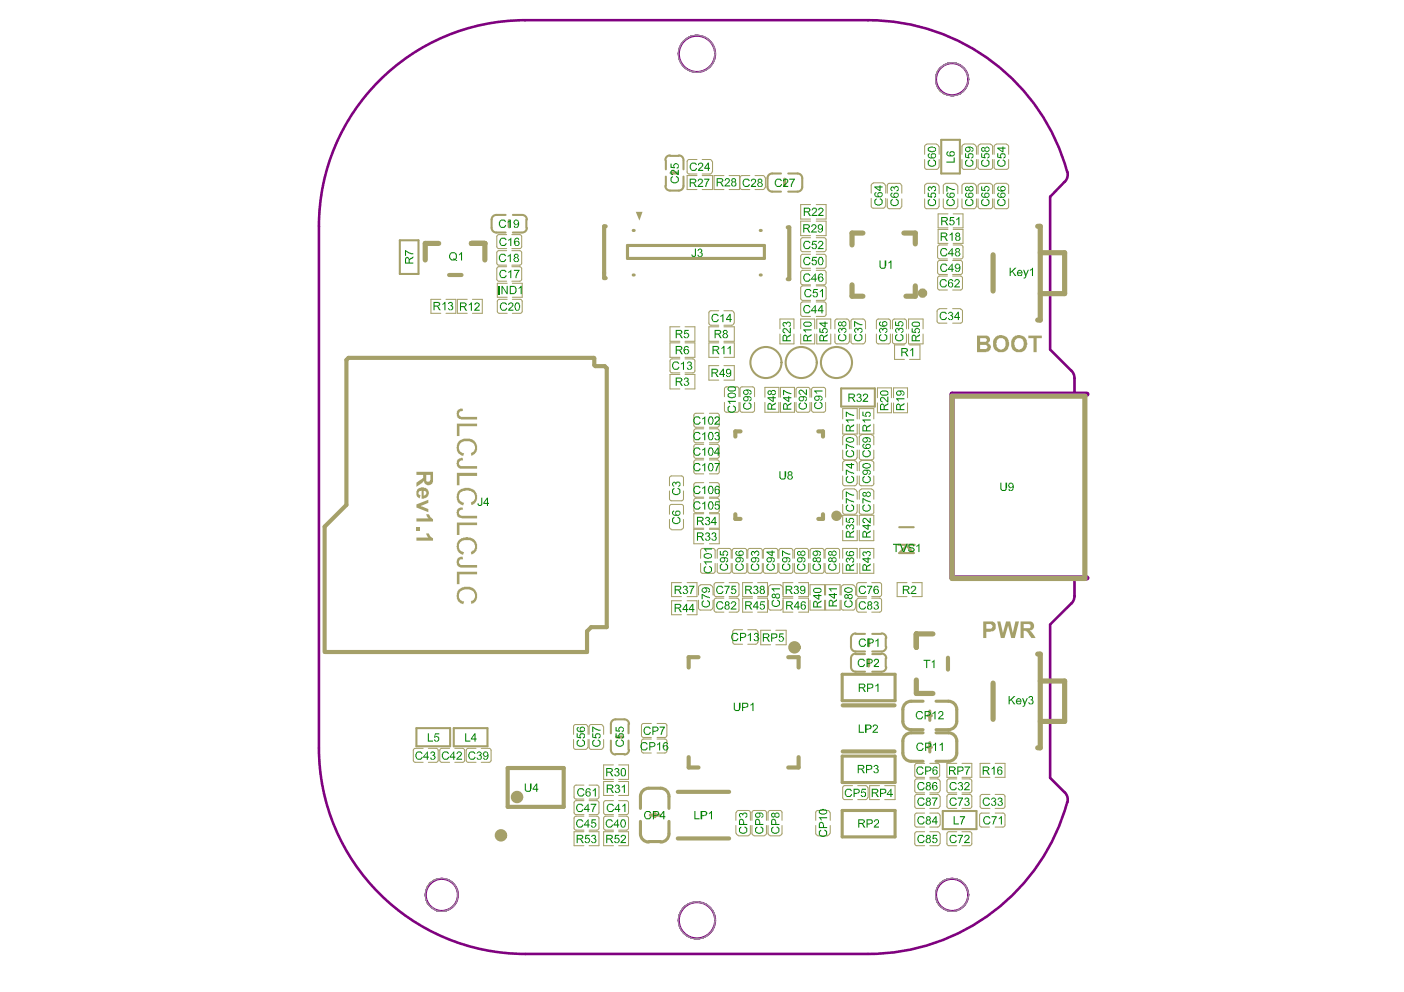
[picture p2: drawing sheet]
<svg xmlns="http://www.w3.org/2000/svg" width="297mm" height="210mm" viewBox="0 0 297 210" stroke-linecap="round" stroke-linejoin="round" font-family="sans-serif">
<g fill="none" stroke="#808080" stroke-width=".21">
<path d="M91 186.8a3.5 3.5 0 0 1 5.8 1.7 3.5 3.5 0 0 1-4.3 4.3 3.6 3.6 0 0 1-1.5-6z"/>
<circle cx="147.4" cy="11.4" r="3.9"/>
<circle cx="201.4" cy="16.8" r="3.5"/>
<circle cx="147.4" cy="194.7" r="3.9"/>
<circle cx="201.4" cy="189.3" r="3.5"/>
</g>
<path d="M225.2 38.5l-3 3.1v32.4l4.5 4.4a2.19 2.19 0 0 1 .6 1.6v3.6h-25.9v38.9h25.9v3.6a2.05 2.05 0 0 1-.6 1.6l-4.5 4.5v32.4l3.1 3a2.19 2.19 0 0 1 .5 2.2M225.8 36.4a43.7 43.7 0 0 0-42.1-32.1h-72.6a43.6 43.6 0 0 0-43.6 43.6v110.3a43.6 43.6 0 0 0 43.6 43.6h72.6a43.7 43.7 0 0 0 42.1-32.1M225.8 36.4a2.19 2.19 0 0 1-.5 2.1" fill="none" stroke="#800080" stroke-width=".55"/>
<path d="M230 83.4h-28.6v38.9h28.6" fill="none" stroke="#800080" stroke-width="1.1"/>
<g fill="none" stroke="#800080" stroke-width=".44">
<circle cx="147.5" cy="11.4" r="3.8"/>
<circle cx="201.4" cy="16.8" r="3.4"/>
<circle cx="93.5" cy="189.4" r="3.4"/>
<circle cx="147.5" cy="194.7" r="3.8"/>
<circle cx="201.4" cy="189.4" r="3.4"/>
</g>
<path d="M134.5 44.8h1.4l-.6 1.9z" fill="#a5a069"/>
<g fill="none" stroke="#808080" stroke-width=".21">
<path d="M91 186.8a3.5 3.5 0 0 1 5.8 1.7 3.5 3.5 0 0 1-4.3 4.3 3.6 3.6 0 0 1-1.5-6z"/>
<circle cx="147.4" cy="11.4" r="3.9"/>
<circle cx="201.4" cy="16.8" r="3.5"/>
<circle cx="147.4" cy="194.7" r="3.9"/>
<circle cx="201.4" cy="189.3" r="3.5"/>
</g>
<path d="M95 58.2h2.6M127.8 57.8v1h.3M73.7 75.7l-.4 .5M125.6 75.7l.1 1.6 .3 .2M127.9 77.5l.5 .4M125.1 132.7l-.9 .9" fill="none" stroke="#a5a069" stroke-width=".88"/>
<g fill="none" stroke="#a5a069" stroke-width=".44">
<path d="M84.6 58h3.9M84.6 50.8h3.9M105 49.2h2M105 45.5h2M88.1 154.1v3.8M95.2 154.1v3.8M96 154.1v3.8M103.1 154.1v3.8M129.2 153.2v2M129.2 156.7v2M130.2 159.6h1.9M130.2 152.2h1.9"/>
<path d="M133 153.2v2M133 156.7v2"/>
</g>
<g fill="none" stroke="#a5a069" stroke-width=".22">
<path d="M105.1 50.1v2.1M105.1 53.5v2.2M105.1 56.9v2.2M105.5 59.5h1.7M105.5 56.4h1.7M105.5 52.6h1.7M105.5 49.6h1.7M105.5 56.1h1.7M105.5 53h1.7M107.3 59.9h-2.1v3h2.1M110.4 50.1v2.1M110.4 53.5v2.2"/>
<path d="M110.4 56.9v2.2M110.5 59.9v3M94.4 66.3h2M94.4 63.3h2M96.8 66.3h2.1M96.8 63.3h2.1M105.7 66.3h1.6M105.7 63.3h1.6M87.4 158.8v2.1M87.9 158.3h1.6M92.7 158.8v2.1M93 158.8v2.1"/>
<path d="M93.5 158.3h1.6M96.2 158.3h1.7M98.3 158.8v2.1M98.6 158.8v2.1M99.1 158.3h1.6M101.8 158.3h1.7M103.9 158.8v2.1M121.3 153.7v1.7M121.3 156.5v1.6M121.8 153.3h2.1M121.8 158.6h2.1M124.4 153.7v1.7"/>
<path d="M124.4 156.5v1.6M124.6 153.7v1.7M124.6 156.5v1.6M127.7 153.7v1.7M127.7 156.5v1.6M135.7 153.5v2.1M135.7 156.8v2.1M87.9 161.3h1.6M93.5 161.3h1.6M96.2 161.3h1.7M99.1 161.3h1.6M101.8 161.3h1.7"/>
<path d="M121.5 176h2M121.5 166.6v2M121.5 173.1v2.1M121.9 172.4h1.6M121.9 172.7h1.6M121.9 175.7h1.6M121.9 166.1h1.6M121.9 169.1h1.6M121.9 169.4h1.6M124.6 176h2.1M124.6 172.4h1.7M124.6 172.7h1.7"/>
<path d="M124.6 175.7h1.7M124.6 166.1h1.7M124.6 169.1h1.7M124.6 169.4h1.7M126.7 166.6v2M126.7 173.1v2.1M127.7 176h2.1M127.7 173.1v2.1M128.1 172.4h1.7M128.1 172.7h1.7M128.1 175.7h1.7M128.1 169.4h1.7"/>
<path d="M129.8 161.9h-2.1v3h2.1M129.8 165.4h-2.1v2.9h2.1M130.9 176h2.1M130.9 172.4h1.6M130.9 172.7h1.6M130.9 175.7h1.6M130.9 169.4h1.6M130.9 161.9h2.1v3h-2.1M130.9 165.4h2.1v2.9h-2.1M133 173.1v2.1"/>
</g>
<path d="M90 51.5v3.5M102.6 51.5v3.5" fill="none" stroke="#a5a069" stroke-width="1.1"/>
<path d="M130.4 155.9h1.4M135.5 173.8v2.6" fill="none" stroke="#a5a069" stroke-width=".66"/>
<g fill="#a5a069">
<circle cx="134" cy="58.2" r=".33"/>
<circle cx="134" cy="48.8" r=".33"/>
</g>
<path d="M142 36.6h1.3M132.8 51.9v2.8M137.3 178.1h2.5M137.3 166.8h2.5M137.6 172.5h2M138.6 172.2v.6M141.5 173.8v2.6" fill="none" stroke="#a5a069" stroke-width=".66"/>
<g fill="none" stroke="#a5a069" stroke-width=".22">
<path d="M145.4 34.2v2.2M145.4 37.1h2.1M145.8 33.8h1.7M145.8 36.8h1.7M148.6 33.8h1.6M148.6 36.8h1.6M148.6 37.1h2.1M150.7 34.2v2.2M151.1 37.1h2.1M145.4 40.1h2.1M148.6 40.1h2.1M151.1 40.1h2.1"/>
<path d="M141.8 75.6h2M141.8 76.4v2.1M141.8 72.5h2M142.2 78.9h1.6M142.2 75.9h1.6M143.8 69.1h-2v3.1h2M143.8 79.2h-2v3.1h2M144.9 75.6h2.1M144.9 79.2h2.1v3.1h-2.1M144.9 78.9h1.7M144.9 75.9h1.7M144.9 72.5h2.1"/>
<path d="M144.9 69.1h2.1v3.1h-2.1M147 76.4v2.1M150 75.6h2.1M150 72.5h2.1M150 66.2v2.2M150.4 68.8h1.7M150.4 65.7h1.7M152.1 69.1h-2.1v3.1h2.1M152.1 77.4h-2.1v3h2.1M155.4 66.2v2.2M155.4 69.1v3.1M155.4 77.4v3"/>
<path d="M146.8 87.9v2.1M146.8 94.5v2M146.8 97.7v2.1M147.2 97.3h1.7M147.2 97h1.7M147.2 94h1.7M147.2 93.7h1.7M147.2 90.7h1.7M147.2 90.4h1.7M147.2 87.4h1.7M150.1 97.3h1.6M150.1 97h1.6"/>
<path d="M150.1 94h1.6M150.1 93.7h1.6M150.1 90.7h1.6M150.1 90.4h1.6M150.1 87.4h1.6M152.2 87.9v2.1M152.2 94.5v2M152.2 97.7v2.1M153.3 85.1v1.7M153.7 87.2h2.2M153.7 81.9h2.2M156.3 85.1v1.7"/>
<path d="M156.6 85.1v1.7M157 87.2h2.2M157 81.9h2.2M159.6 85.1v1.7M161.8 85.1v2.1M141.6 101.1v1.7M141.6 103.9v1.6M141.6 109.9v1.7M142.1 112.1h2.1M142.1 100.7h2.1M142.1 106h2.1M142.1 106.7h2.1"/>
<path d="M146.8 111.8h2.1M146.8 102.6v2.2M146.8 105.9v2.1M146.8 108.7h2.1M147.2 100.3h1.7M147.2 105.2h1.7M147.2 102.1h1.7M147.2 108.5h1.7M147.2 105.4h1.7M148.2 119.2v1.7M148.7 116h2.2M148.9 112h-2.1v3.1h2.1"/>
<path d="M150.1 111.8h2.1M150.1 112h2.1v3.1h-2.1M150.1 108.7h2.1M150.1 100.3h1.6M150.1 105.2h1.6M150.1 102.1h1.6M150.1 108.5h1.6M150.1 105.4h1.6M151.3 119.2v1.7M151.7 119.2v1.7M152.2 102.6v2.2M152.2 105.9v2.1"/>
<path d="M154.7 119.2v1.7M154.9 119.2v1.7M155.4 116h2.1M158 119.2v1.7M158.2 119.2v1.7M158.6 116h2.2M161.3 119.2v1.7M161.5 119.2v1.7M144.2 127.1h-2.1v3h2.1M144.2 123.3h-2.1v2.9h2.1M145.4 127.1h2.1v3h-2.1M145.4 123.3h2.1v2.9h-2.1"/>
<path d="M147.8 124.3v1.6M147.8 127v1.6M148.2 129.1h2.1M148.2 123.7h2.1M148.7 121.3h2.2M150.9 124.3v1.6M150.9 127v1.6M151.1 123.7v2.1M151.1 127v2.1M151.5 126.2h1.7M151.5 123.3h1.7M151.5 129.5h1.7"/>
<path d="M154.3 126.2h1.6M154.3 123.3h1.6M154.3 129.5h1.6M155.4 121.3h2.1M155.5 136.3h1.6M155.5 133.3h1.6M156.3 123.7v2.1M156.3 127v2.1M157.1 129.5h2.1M158.2 136.3h1.7M158.2 133.3h1.7M158.6 121.3h2.2"/>
<path d="M159.2 123.3h-2.1v2.9h2.1M136.2 153.1h1.6M136.2 156h1.6M136.2 156.4h1.6M136.2 159.3h1.6M139 153.1h1.7M139 156h1.7M139 156.4h1.7M139 159.3h1.7M141.1 153.5v2.1M141.1 156.8v2.1M155.7 171.9v1.7"/>
<path d="M155.7 174.7v1.6M156.2 171.5h2.1M156.2 176.9h2.1M158.8 171.9v1.7M158.8 174.7v1.6M159.1 171.9v1.7M159.1 174.7v1.6M159.5 171.5h2.2M159.5 176.9h2.2M162.2 171.9v1.7M162.2 174.7v1.6"/>
</g>
<path d="M140.9 34v1.8M141.8 33h1.8M141.8 40.3h1.8" fill="none" stroke="#a5a069" stroke-width=".44"/>
<path d="M155.6 109.8h1.1M147.8 139.1h-2.1v2.2M145.7 162.4h2.1" fill="none" stroke="#a5a069" stroke-width=".88"/>
<g fill="#a5a069">
<circle cx="160.8" cy="58.2" r=".33"/>
<circle cx="160.8" cy="48.8" r=".33"/>
</g>
<g fill="none" stroke="#a5a069" stroke-width=".66">
<path d="M166 37.9v1.3M107.7 46.7v1.3M132.8 51.9h28.9v2.8h-28.9M183.8 135.3v1.3M183.8 139.6v1.3M178.2 142.7h11.2v5.6h-11.2zM178.2 160h11.2v5.6h-11.2zM191 150.1v2.5M191 156.8v2.5M192.8 155.1h2.5M192.8 154.4h2.5M192.8 148.4h2.5"/>
<path d="M196.4 158.1h.6M196.4 151.4h.6M196.7 150.5v1.9M196.7 157.1v2M198 155.1h2.7M198 154.4h2.7M198 148.4h2.7M202.4 150.1v2.5M202.4 156.8v2.5M135.5 168.5v2.6M141.5 168.5v2.6M178.2 171.5h11.2v5.6h-11.2z"/>
<path d="M192.8 161.1h2.5M198 161.1h2.7"/>
</g>
<g fill="none" stroke="#a5a069" stroke-width=".22">
<path d="M145.4 37.1v3M150.7 37.1v3M151.1 37.1v3M154.3 37.1h2.2v3h-2.2M156.6 37.6v2.1M157 37.1h1.6M159.7 37.1h1.7M161.9 37.6v2.1M184.3 39.2v1.7M184.8 38.7h2M187.4 39.2v1.7M187.7 39.2v1.7"/>
<path d="M188.2 38.8h2M190.8 39.2v1.7M195.6 31v1.7M195.6 33.8v1.6M195.6 39.3v1.7M196.1 35.8h2M196.1 30.5h2M196.1 38.8h2M198.7 31v1.7M198.7 33.8v1.6M198.7 39.3v1.7M199.6 39.3v1.7"/>
<path d="M200 38.8h2.1M202.6 39.3v1.7M203.5 31v1.7M203.5 33.8v1.6M203.5 39.3v1.7M204 35.8h2M204 30.5h2M204 38.8h2M206.6 31v1.7M206.6 33.8v1.6M206.6 39.3v1.7M206.9 31v1.7"/>
<path d="M206.9 33.8v1.6M206.9 39.3v1.7M207.4 35.8h2.2M207.4 30.5h2.2M207.4 38.8h2.2M210 31v1.7M210 33.8v1.6M210 39.3v1.7M210.3 31v1.7M210.3 33.8v1.6M210.3 39.3v1.7M210.8 35.8h2.2"/>
<path d="M210.8 30.5h2.2M210.8 38.8h2.2M213.4 31v1.7M213.4 33.8v1.6M213.4 39.3v1.7M108.3 56.4h1.6M108.3 59.5h1.6M108.3 49.6h1.6M108.3 52.6h1.6M108.3 53h1.6M108.3 56.1h1.6M108.4 59.9h2.1"/>
<path d="M157 40.1h1.6M159.7 40.1h1.7M169.4 50.7v2.1M169.4 54.2v2.1M169.4 57.6v2.2M169.8 56.8h1.7M169.8 57.2h1.7M169.8 50.3h1.7M169.8 53.3h1.7M169.8 53.8h1.7M171.5 43.3h-2.1v3.1h2.1M171.5 46.8h-2.1v3.1h2.1"/>
<path d="M172.7 43.3h2.1v3.1h-2.1M172.7 46.8h2.1v3.1h-2.1M172.7 56.8h1.6M172.7 57.2h1.6M172.7 50.3h1.6M172.7 53.3h1.6M172.7 53.8h1.6M174.8 50.7v2.1M174.8 54.2v2.1M174.8 57.6v2.2M184.3 42v1.6M184.8 44.1h2"/>
<path d="M187.4 42v1.6M187.7 42.1v1.6M188.2 44.2h2M190.8 42.1v1.6M195.6 42.1v1.6M196.1 44.2h2M198.4 52.3v2.1M198.4 55.6v2M198.4 58.8v2.1M198.7 42.1v1.6M198.8 58.4h1.6M198.8 58.1h1.6"/>
<path d="M198.8 55.1h1.6M198.8 54.8h1.6M198.8 51.8h1.6M199.6 42.1v1.6M200 44.2h2.1M200.6 45.3h-2.1v2.9h2.1M200.6 48.5h-2.1v3h2.1M201.5 58.4h1.7M201.5 58.1h1.7M201.5 55.1h1.7M201.7 48.5h2v3h-2M201.7 45.3h2v2.9h-2"/>
<path d="M201.7 54.8h1.6M201.7 51.8h1.6M202.6 42.1v1.6M203.5 42.1v1.6M203.6 55.6v2M203.6 58.8v2.1M203.7 52.3v2.1M204 44.2h2M206.6 42.1v1.6M206.9 42.1v1.6M207.4 44.2h2.2M210 42.1v1.6"/>
<path d="M210.3 42.1v1.6M210.8 44.2h2.2M213.4 42.1v1.6M93.3 63.3h-2.1v3h2.1M96.4 63.3v3M96.8 63.3v3M99.9 63.3h2.1v3h-2.1M105.2 63.8v2.1M108.4 66.3h1.6M108.4 63.3h1.6M108.4 62.9h2.1M110.5 63.8v2.1"/>
<path d="M141.8 72.5v3.1M147 72.5v3.1M150 72.5v3.1M153.2 72.5h2.2v3.1h-2.2M153.2 77.4h2.2M153.2 69.1h2.2M153.2 72.2h2.2M153.2 65.7h1.6M153.2 68.8h1.6M165 70.7v2.1h3v-2.1M165 69.6v-2.1h3v2.1M169.4 70.7v2.1h3v-2.1"/>
<path d="M169.4 69.6v-2.1h3v2.1M169.4 60.9v2.2M169.4 64.3v2.2M169.8 67h1.7M169.8 60.5h1.7M169.8 63.6h1.7M169.8 60.3h1.7M169.8 63.9h1.7M172.7 67h1.6M172.7 60.5h1.6M172.7 63.6h1.6M172.7 60.3h1.6"/>
<path d="M172.7 63.9h1.6M172.8 70.7v2.1h3v-2.1M172.8 69.6v-2.1h3v2.1M174.8 60.9v2.2M174.8 64.3v2.2M176.6 67.9v1.7M176.6 70.7v1.6M177.1 72.8h2.1M177.1 67.5h2.1M179.7 67.9v1.7M179.7 70.7v1.6M180 67.9v1.7"/>
<path d="M180 70.7v1.6M180.5 72.8h2.1M180.5 67.5h2.1M183.1 67.9v1.7M183.1 70.7v1.6M185.4 67.9v1.7M185.4 70.7v1.6M185.9 72.8h2M185.9 67.5h2M188.4 67.9v1.7M188.4 70.7v1.6M188.8 67.9v1.7"/>
<path d="M188.8 70.7v1.6M189.3 72.8h2M189.3 67.5h2M191.3 73h-2v3.1h2M191.8 67.9v1.7M191.8 70.7v1.6M192.2 70.7v2.1h3.1v-2.1M192.2 69.6v-2.1h3.1v2.1M192.4 73h2.2v3.1h-2.2M198.3 65.9v2M198.7 68.4h1.6M198.7 65.3h1.6"/>
<path d="M198.8 61.4h1.6M201.5 68.4h1.7M201.5 65.3h1.7M201.5 61.4h1.7M203.6 65.9v2M146.8 91.2v2.1M152.2 91.2v2.1M153.2 80.4h2.2M153.3 82.3v1.6M156.3 82.3v1.6M156.6 82.3v1.6M159.6 82.3v1.6"/>
<path d="M161.8 84v-2h3v2M164.8 85.1v2.1h-3M165.1 84v-2h3v2M165.1 85.1v2.1h3v-2.1M168.4 82.4v1.6M168.4 85.1v1.7M168.8 87.2h2.1M168.8 82h2.1M171.4 82.4v1.6M171.4 85.1v1.7M171.7 82.4v1.6M171.7 85.1v1.7"/>
<path d="M172.1 87.2h2.1M172.1 82h2.1M174.7 82.4v1.6M174.7 85.1v1.7M178.3 88.7v-2.2h3.1v2.2M178.3 89.7v2.1h3.1v-2.1M178.3 92.5v1.6M178.3 95.2v1.7M178.3 98v1.6M178.7 97.4h2.1M178.7 97.3h2.1M178.7 91.9h2.1"/>
<path d="M181.4 92.5v1.6M181.4 95.2v1.7M181.4 98v1.6M181.8 88.7v-2.2h3.1v2.2M181.8 89.7v2.1h3.1v-2.1M181.8 92.5v1.6M181.8 95.2v1.7M181.8 98v1.6M182.2 97.4h2.2M182.2 97.3h2.2M182.2 91.9h2.2M184.9 92.5v1.6"/>
<path d="M184.9 95.2v1.7M184.9 98v1.6M185.6 84.2v-2.1h3v2.1M185.6 85.3v2h3v-2M189 85.3v2h3v-2M189 84.2v-2.1h3v2.1M141.6 107.2v1.6M144.6 101.1v1.7M144.6 103.9v1.6M144.6 107.2v1.6M144.6 109.9v1.7M146.8 108.7v3.1"/>
<path d="M148.2 116.5v1.6M151.3 116.5v1.6M151.7 116.5v1.6M152.2 116h2.1M152.2 108.7v3.1M154.7 116.5v1.6M154.9 116.5v1.6M158 116.5v1.6M158.2 116.5v1.6M161.3 116.5v1.6M161.5 116.5v1.6M161.9 116h2.2"/>
<path d="M164.6 116.5v1.6M164.6 119.2v1.7M164.8 116.5v1.6M164.8 119.2v1.7M165.2 116h2.1M167.8 116.5v1.6M167.8 119.2v1.7M168.1 116.5v1.6M168.1 119.2v1.7M168.5 116h2.1M171 116.5v1.6M171 119.2v1.7"/>
<path d="M171.4 116.5v1.6M171.4 119.2v1.7M171.8 116h2.1M174.3 116.5v1.6M174.3 119.2v1.7M174.6 116.5v1.6M174.6 119.2v1.7M175 116h2.2M177.6 116.5v1.6M177.6 119.2v1.7M178.3 119.2v2.1h3.1v-2.1M178.3 118.1v-2.1h3.1v2.1"/>
<path d="M178.3 100.7v1.6M178.3 104v1.6M178.3 106.7v1.7M178.3 111.1v-2.1h3.1v2.1M178.3 112.2v2.2h3.1v-2.2M178.7 102.8h2.1M178.7 108.8h2.1M178.7 103.4h2.1M181.4 100.7v1.6M181.4 104v1.6M181.4 106.7v1.7M181.8 111.1v-2.1h3.1v2.1"/>
<path d="M181.8 112.2v2.2h3.1v-2.2M181.8 100.7v1.6M181.8 104v1.6M181.8 106.7v1.7M181.9 119.2v2.1h3v-2.1M181.9 118.1v-2.1h3v2.1M182.2 102.8h2.2M182.2 108.8h2.2M182.2 103.4h2.2M184.9 100.7v1.6M184.9 104v1.6M184.9 106.7v1.7"/>
<path d="M151.5 126.6h1.7M152.2 121.3h2.1M154.3 126.6h1.6M155 133.7v2.2M159.2 126.6h-2.1v2.9M160.3 126.6h2.1v2.9h-2.1M160.3 123.3h2.1v2.9h-2.1M160.4 133.7v2.2M161.9 121.3h2.2M162.6 124.3v1.6M162.6 127v1.6M163 133.4h-2v3h2"/>
<path d="M163 129.1h2.1M163 123.7h2.1M164.1 133.4h2.2v3h-2.2M165.2 121.3h2.1M167.8 126.6h-2.1v2.9h2.1M167.8 123.3h-2.1v2.9h2.1M168.5 121.3h2.1M169 126.6h2v2.9h-2M169 123.3h2v2.9h-2M171.4 127v2.1h3v-2.1M171.4 125.9v-2.2h3v2.2M171.8 121.3h2.1"/>
<path d="M174.7 127v2.1h3v-2.1M174.7 125.9v-2.2h3v2.2M175 121.3h2.2M178 124.3v1.6M178 127v1.6M178.4 129.1h2.1M178.4 123.7h2.1M181 124.3v1.6M181 127v1.6M181.2 123.7v2.1M181.2 127v2.1M181.7 129.5h1.6"/>
<path d="M181.7 126.2h1.6M181.7 123.3h1.6M181.7 126.6h1.6M184.4 129.5h1.7M184.4 126.2h1.7M184.4 123.3h1.7M184.4 126.6h1.7M186.5 123.7v2.1M186.5 127v2.1M191.9 123.3h-2.1v2.9h2.1M193 123.3h2.1v2.9h-2.1M90.6 158.3h1.7"/>
<path d="M125.1 153.3h2.1M125.1 158.6h2.1M90.6 161.3h1.7M121.5 176v2.9h2M121.5 169.9v2M126.7 169.9v2M126.7 176v2.9h-2.1M127.7 176v2.9h2.1M127.7 169.9v2M133 176v2.9h-2.1M133 169.9v2M162.5 171.9v1.7"/>
<path d="M162.5 174.7v1.6M162.9 171.5h2.1M162.9 176.9h2.1M165.4 171.9v1.7M165.4 174.7v1.6M172.6 171.9v1.7M172.6 174.7v1.6M173 171.5h2.1M173 176.9h2.1M175.7 171.9v1.7M175.7 174.7v1.6M178.3 166.7v2.1"/>
<path d="M178.7 166.2h1.7M178.7 169.2h1.7M181.5 166.2h1.6M181.5 169.2h1.6M183.7 166.7v2.1M186.1 166.2h-2.1v3h2.1M187.2 166.2h2.2v3h-2.2M193.5 162v2M193.5 165.2v2.1M193.5 168.5v2.1M193.5 172.5v2.1M193.5 176.4v2.1"/>
<path d="M194 171.1h1.6M194 176h1.6M194 175h1.6M194 172h1.6M194 164.5h1.6M194 168.1h1.6M194 167.8h1.6M194 164.8h1.6M194 178.9h1.6M194 161.5h1.6M196.7 171.1h1.7M196.7 176h1.7"/>
<path d="M196.7 175h1.7M196.7 172h1.7M196.7 164.5h1.7M196.7 168.1h1.7M196.7 167.8h1.7M196.7 164.8h1.7M196.7 178.9h1.7M196.7 161.5h1.7M198.8 162v2M198.9 165.2v2.1M198.9 168.5v2.1M198.9 172.5v2.1"/>
<path d="M198.9 176.4v2.1M200.3 165.2v2.1M200.3 168.5v2.1M200.3 176.4v2.1M200.8 171.1h1.6M200.8 176h1.6M200.8 168.1h1.6M200.8 167.8h1.6M200.8 164.8h1.6M200.8 178.9h1.6M202.4 161.5h-2.1v3h2.1M203.5 171.1h1.7"/>
<path d="M203.5 176h1.7M203.5 161.5h2.1v3h-2.1M203.5 168.1h1.7M203.5 167.8h1.7M203.5 164.8h1.7M203.5 178.9h1.7M205.6 165.2v2.1M205.6 168.5v2.1M205.6 176.4v2.1M207.2 172.5v2.1M207.4 168.5v2.1M207.7 175h1.6"/>
<path d="M207.7 172h1.6M207.8 171.1h1.6M207.8 168.1h1.6M209.4 161.5h-2v3h2M210.5 171.1h1.7M210.5 175h1.7M210.5 172h1.7M210.5 161.5h2.1v3h-2.1M210.5 168.1h1.7M212.6 168.5v2.1M212.6 172.5v2.1"/>
</g>
<g fill="none" stroke="#a5a069" stroke-width=".88">
<path d="M128.1 47.9h-.3v9.9M166.7 48.1h.3v11h-.3M73.3 76.2v30.6l-4.6 4.6v26.6M73.7 75.7h51.9M126 77.5h1.9M128.4 77.9v54.8h-3.3M156.7 91.3h-1.1v1.1M173.1 91.3h1v1.1M155.6 108.8v1M174.1 108.8v1h-1M124.2 133.6v4.4h-55.4M166.8 139.1h2.2v2.2"/>
<path d="M200.6 139.2v2.5M178.3 159h11M178.3 149.3h11M107.4 162.5h11.9v8.2h-11.9zM143.4 177.4h10.9M143.4 167.6h10.9M145.7 160.2v2.2M169 160.2v2.2h-2.2"/>
</g>
<g fill="none" stroke="#a5a069" stroke-width=".44">
<path d="M140.9 37.4v1.9M144.6 34v1.8M144.6 37.4v1.9M162.4 37.7v1.9M163.4 36.7h1.8M166.8 36.7h1.9M169.7 37.7v1.9M199.1 29.6h4v7.1h-4zM84.6 50.8v7.2M88.5 50.8v7.2M104 46.5v1.7M108.5 49.2h1.9"/>
<path d="M108.5 45.5h1.9M111.4 46.5v1.7M163.4 40.5h1.8M166.8 40.5h1.9M178 82.2h7.1v3.8h-7.1zM190 115.3h3.5M190.2 111.6h3.1M190.2 117l1.6-1.5 1.5 1.5zM180 135v1.9M180 139.3v1.8M181 137.9h2M181 138.4h2"/>
<path d="M181 134.1h2M184.5 137.9h1.9M184.5 138.4h1.9M184.5 134.1h1.9M187.4 135v1.9M187.4 139.3v1.8M88.1 157.9h7.1M88.1 154.1h7.1M96 157.9h7.1M96 154.1h7.1M181 142.1h2M184.5 142.1h1.9"/>
<path d="M199.5 171.6h7.1v3.8h-7.1z"/>
</g>
<g fill="none" stroke="#a5a069" stroke-width="1.1">
<path d="M90 51.5h2.8M99.7 51.5h2.9M182.6 49.3h-2.3v2.5M191.2 49.3h2.4v2.3M210.1 53.9v7.7M219.5 47.9h.6v19.8h-.6M220.1 53.5h5.1v8.6h-5.1M180.3 60.3v2.4h2.3M193.6 60.5v2.2h-1.9M201.4 83.8h28.1v38.6h-28.1zM197.4 134.1h-3.5v2.9M219.5 138.4h.6v19.8h-.6"/>
<path d="M193.9 143.9v2.8h3.5M210.1 144.5v7.7M220.1 144.1h5.1v8.5h-5.1"/>
</g>
<g fill="#a5a069">
<path d="M88.1 106.7l2.5-1v.7l-1.6 .7 1.6 .6v.7l-2.5-1z"/>
<path d="M88.1 109.7h2.5l-.4-.9h.5l.4 .7 .5 .3v.5h-3.5z"/>
<path d="M88.1 111.6h.7v.6h-.7z"/>
<path d="M88.1 113.7h2.5l-.4-.8h.5l.3 .5 .6 .5v.5h-3.5z"/>
<path d="M96.9 86.7l.4-.2h.6l.1 .4h-.1a.67 .67 0 0 0-.7 .4 .67 .67 0 0 0 .1 .7l.2 .2h3.4v.6h-2.9a1.13 1.13 0 0 1-1.3-1.6z"/>
<path d="M96.7 89.6h4.2v.6h-3.7v2.1h-.5z"/>
<path d="M96.9 93.6h.1a.75 .75 0 0 1 .8-.6 2.1 2.1 0 0 1 3 1.1 1.63 1.63 0 0 1-1.1 2.3l-.1-.5a1.23 1.23 0 0 0 .9-1.3 1.23 1.23 0 0 0-1.1-1.1 1.54 1.54 0 0 0-2.3 1.3v.1a1.14 1.14 0 0 0 1.1 1l-.2 .6-.1-.1a1.61 1.61 0 0 1-1.2-1.3l-.2-.4z"/>
<path d="M96.8 97.3l.4-.3 .7-.1 .1 .5a.65 .65 0 0 0-.9 .6 .65 .65 0 0 0 .9 .6h2.9v.6h-2.9a1.17 1.17 0 0 1-1.2-.5 1.17 1.17 0 0 1 0-1.3z"/>
<path d="M96.7 100h4.2v.7h-3.7v2h-.5z"/>
<path d="M96.9 104l.7-.6a2.35 2.35 0 0 1 3.1 .8 1.78 1.78 0 0 1-.9 2.6l-.2-.5a1.22 1.22 0 0 0 .9-1.1 1.22 1.22 0 0 0-.8-1.2 1.95 1.95 0 0 0-2.4 .4 1.17 1.17 0 0 0 .6 1.9l.3 .1-.2 .6-.1-.2a1.78 1.78 0 0 1-1.2-2.3z"/>
<path d="M96.8 107.7l.5-.3h.6l.1 .4h-.1a.68 .68 0 0 0-.8 .8 .68 .68 0 0 0 .9 .5h2.9v.6h-2.9a1.18 1.18 0 0 1-1.3-.9l-.2-.4z"/>
<path d="M96.7 110.6h4.2v.5h-3.7v2.1h-.5z"/>
<path d="M96.9 114.5a2.43 2.43 0 0 1 3.8 .1 1.86 1.86 0 0 1-.6 2.7l-.4 .1-.1-.6 .1-.1a1.2 1.2 0 0 0 .8-1.2 1.2 1.2 0 0 0-1-1.1 2.1 2.1 0 0 0-2.2 .4 1.28 1.28 0 0 0 .9 2l-.2 .6a1.82 1.82 0 0 1-1.1-2.8z"/>
<path d="M96.9 118l1-.2 .1 .5a.65 .65 0 0 0-.9 .7 .65 .65 0 0 0 .9 .6h2.9v.5h-2.9a1.13 1.13 0 0 1-1.2-.5 1.13 1.13 0 0 1 0-1.3z"/>
<path d="M96.7 121h4.2v.5h-3.7v2.1h-.5z"/>
<path d="M96.9 124.9h.1a2.51 2.51 0 0 1 3.6 0 1.83 1.83 0 0 1-.9 2.9l-.1-.6a1.23 1.23 0 0 0 .9-1.3 1.23 1.23 0 0 0-1.1-1.1 1.7 1.7 0 0 0-2.1 .6 1.28 1.28 0 0 0 .9 1.9l-.2 .6-.1-.1a1.53 1.53 0 0 1-1.2-1.6l-.2-.2z"/>
<path d="M211 131.5h.6l.6 2.4 .6-2.4h.9l.6 2.4 .5-2.4h.8l-.9 3.5h-.8l-.6-2.6-.8 2.6h-.8z"/>
<path d="M217.6 71h2.8v.6h-1.1v2.9h-.6v-2.9h-1.1z"/>
<path d="M88.1 99.8h3.5v1.5a1.01 1.01 0 0 1-.5 1.3 1.01 1.01 0 0 1-1.4-.6l-.1-.3-.3 .5-1.2 .8v-.9l1.4-1v-.6h-1.4zM90.2 100.5v.8a.47 .47 0 0 0 .3 .6 .47 .47 0 0 0 .6-.5v-.9z"/>
<path d="M88.2 103.7a1.39 1.39 0 0 1 1.6-.5 1.39 1.39 0 0 1 .9 1.3 1.43 1.43 0 0 1-1.5 1v-1.7l-.2 .1a.44 .44 0 0 0-.5 .4 .44 .44 0 0 0 .5 .5l-.2 .7a1.34 1.34 0 0 1-.6-1.8zM89.6 103.9v1a.5 .5 0 0 0 .6-.5 .5 .5 0 0 0-.6-.5z"/>
<path d="M208 131.5h1.2a1.09 1.09 0 0 1 1.5 .7 1.09 1.09 0 0 1-.8 1.4l-1.2 .1v1.3h-.7zM208.7 132v1h.4a.57 .57 0 0 0 .7-.2 .57 .57 0 0 0-.1-.8z"/>
<path d="M215.9 131.5h1.6a.97 .97 0 0 1 1.2 .7 .97 .97 0 0 1-.8 1.2l.5 .5 .7 1.1h-.9l-.7-1.2-.5-.3h-.4v1.5h-.7zM216.6 132v.9h.9a.34 .34 0 0 0 .3 .1 .34 .34 0 0 0 .2-.4l.1-.1-.1-.3-.2-.2z"/>
<path d="M206.7 71h1.5a.91 .91 0 0 1 1.2 .5 .91 .91 0 0 1-.4 1.2 .79 .79 0 0 1 .7 .6 .79 .79 0 0 1-.4 .8 .44 .44 0 0 1-.6 .3v.1h-2zM207.4 71.6v.7h.5a.51 .51 0 0 0 .7-.1 .51 .51 0 0 0 0-.6zM207.4 73v.9h.8a.49 .49 0 0 0 .7-.6 .49 .49 0 0 0-.8-.3z"/>
<path d="M210.5 71.3l.2-.1a1.82 1.82 0 0 1 2.1 .1 1.82 1.82 0 0 1 .6 2 1.72 1.72 0 0 1-2.2 1.2 1.72 1.72 0 0 1-1.1-2.2l.1-.5zM211 71.9l-.1 .5a1.02 1.02 0 0 0 .6 1.5v.1a1.11 1.11 0 0 0 1.2-1.6 .93 .93 0 0 0-1.4-.7z"/>
<path d="M214.3 71.4l.1-.1a1.85 1.85 0 0 1 2.6 .3 2.06 2.06 0 0 1-.1 2.4 1.75 1.75 0 0 1-2.3 .2 1.75 1.75 0 0 1-.5-2.2zM214.7 72a1.9 1.9 0 0 0 .2 1.7 1.14 1.14 0 0 0 1.5-.2 1.14 1.14 0 0 0 0-1.5v-.1a1.07 1.07 0 0 0-1.7 .1z"/>
</g>
<g fill="none" stroke="#a5a069" stroke-width=".22">
<path d="M145.4 36.4l.2 .4h.2M145.8 33.8h-.2l-.2 .4M150.2 33.8l.4 .2v.2M150.6 36.4l-.2 .4h-.2M156.6 39.7l.2 .3 .2 .1M157 37.1l-.2 .1-.2 .4M161.4 37.1l.2 .1 .2 .4M161.8 39.7l-.2 .3-.2 .1M184.8 38.8l-.4 .2-.1 .2M186.8 38.8l.4 .2 .1 .2M188.2 38.8l-.3 .1-.2 .3M190.2 38.8l.3 .1 .2 .3"/>
<path d="M195.6 35.4l.2 .4h.3M196.1 30.6h-.3l-.2 .4M196.1 38.9l-.4 .2-.1 .2M198.1 30.6h.3l.2 .4M198.1 38.9l.4 .2 .1 .2M198.6 35.4l-.2 .4h-.3M200 38.9l-.4 .2v.2M202.1 38.9l.2 .1 .2 .3M203.5 35.4l.2 .4h.3M204 30.6h-.3l-.2 .4M204 38.9l-.3 .1-.2 .3M206 30.6l.4 .2 .1 .2"/>
<path d="M206 38.9l.4 .2 .1 .2M206.5 35.4l-.1 .2-.4 .2M206.9 35.4l.2 .4h.3M207.4 30.6l-.4 .2-.1 .2M207.4 38.9l-.4 .2-.1 .2M209.6 30.6h.2l.2 .4M209.6 38.9l.2 .1 .2 .3M210 35.4l-.2 .4h-.2M210.3 35.4l.2 .4h.3M210.8 30.6h-.3l-.2 .4M210.8 38.9l-.3 .1-.2 .3M213 30.6h.2l.2 .4"/>
<path d="M213 38.9l.2 .1 .2 .3M213.4 35.4l-.2 .4h-.2M105.1 59.1l.2 .3 .2 .1M105.1 52.2l.1 .2 .3 .2M105.1 55.7l.2 .3 .2 .1M105.5 56.4l-.2 .1-.2 .4M105.5 49.6l-.2 .1-.2 .4M105.5 53l-.2 .1-.2 .4M109.9 56.4l.4 .3 .1 .2M109.9 49.6l.4 .3 .1 .2M109.9 53l.3 .1 .2 .4M110.4 59.1l-.1 .2-.4 .2"/>
<path d="M110.4 52.2l-.1 .2-.4 .2M110.4 55.7l-.1 .2-.4 .2M169.4 59.8l.2 .4 .2 .1M169.4 52.8l.2 .4 .2 .1M169.4 56.3l.1 .2 .3 .3M169.8 57.2l-.2 .1-.2 .3M169.8 50.3l-.3 .2-.1 .2M169.8 53.8l-.2 .1-.2 .3M174.3 57.2l.4 .2 .1 .2M174.3 50.3l.4 .2 .1 .2M174.3 53.8l.4 .2 .1 .2M174.8 59.8l-.2 .4-.3 .1"/>
<path d="M174.8 52.8l-.1 .2-.4 .3M174.8 56.3l-.1 .2-.4 .3M184.3 43.6l.1 .2 .4 .3M187.3 43.6l-.1 .2-.4 .3M187.7 43.7l.1 .2 .4 .3M190.7 43.7l-.1 .2-.4 .3M195.6 43.7l.1 .2 .4 .3M198.4 57.6l.2 .4 .2 .1M198.4 54.4v.2l.4 .2M198.6 43.7l-.1 .2-.4 .3M198.8 58.4l-.2 .1-.2 .3M198.8 55.1l-.2 .1-.2 .4"/>
<path d="M198.8 51.8l-.4 .2v.3M199.6 43.7v.2l.4 .3M202.5 43.7l-.2 .4-.2 .1M203.2 58.4l.2 .1 .2 .3M203.2 55.1l.2 .1 .2 .4M203.3 51.8l.4 .2v.3M203.5 43.7l.1 .2 .4 .3M203.6 57.6l-.2 .4-.2 .1M203.7 54.4v.2l-.4 .2M206.5 43.7l-.1 .2-.4 .3M206.9 43.7l.1 .2 .4 .3M210 43.7l-.1 .2-.3 .3"/>
<path d="M210.3 43.7l.1 .2 .4 .3M213.4 43.7l-.2 .4-.2 .1M105.2 65.9l.1 .2 .4 .2M105.7 63.3l-.4 .3-.1 .2M110 63.3l.4 .3 .1 .2M110.5 65.9l-.1 .2-.4 .2M141.8 78.5v.2l.4 .2M142.2 75.9l-.4 .3v.2M146.6 75.9l.4 .3v.2M147 78.5l-.2 .3-.2 .1M150 68.4l.2 .4h.2M150.4 65.7l-.2 .1-.2 .4"/>
<path d="M154.8 65.7l.4 .3v.2M155.2 68.4l-.2 .4h-.2M169.4 66.5l.2 .4 .2 .1M169.4 63.1l.2 .4 .2 .1M169.8 60.5h-.2l-.2 .4M169.8 63.9h-.2l-.2 .4M174.3 60.5h.3l.2 .4M174.3 63.9h.3l.2 .4M174.8 66.5l-.1 .2-.4 .3M174.8 63.1l-.2 .4-.3 .1M176.6 72.3l.1 .2 .4 .3M177.1 67.5l-.4 .2-.1 .2"/>
<path d="M179.2 67.5l.2 .1 .2 .3M179.6 72.3l-.1 .2-.3 .3M180 72.3l.1 .2 .4 .3M180.5 67.5l-.2 .1-.3 .3M182.6 67.5l.2 .1 .2 .3M183 72.3l-.1 .2-.3 .3M185.4 72.3l.1 .2 .4 .3M185.9 67.5l-.3 .1-.2 .3M187.9 67.5l.3 .1 .2 .3M188.4 72.3l-.2 .4-.3 .1M188.8 72.3l.2 .4 .3 .1M189.3 67.5l-.3 .1-.2 .3"/>
<path d="M191.3 67.5l.4 .2 .1 .2M191.8 72.3l-.1 .2-.4 .3M198.3 67.9v.3l.4 .2M198.4 60.9l.2 .4 .2 .1M198.7 65.4l-.4 .2v.3M203.2 65.4l.4 .2v.3M203.6 67.9v.3l-.4 .2M203.6 60.9v.2l-.4 .3M146.8 96.5l.2 .4 .2 .1M146.8 93.3l.2 .3 .2 .1M146.8 90l.2 .3 .2 .1M146.8 99.8l.2 .4 .2 .1"/>
<path d="M147.2 97.3l-.3 .2-.1 .2M147.2 94l-.3 .2-.1 .3M147.2 90.7l-.3 .3-.1 .2M147.2 87.4l-.3 .3-.1 .2M151.7 97.3l.4 .2 .1 .2M151.7 94l.4 .2 .1 .3M151.7 90.7l.4 .3 .1 .2M151.7 87.4l.4 .3 .1 .2M152.2 96.5l-.1 .3-.4 .2M152.2 93.3l-.1 .2-.4 .2M152.2 90l-.1 .2-.4 .2M152.2 99.8l-.1 .3-.4 .2"/>
<path d="M153.3 86.8v.2l.4 .2M153.7 81.9h-.2l-.2 .4M155.9 81.9h.2l.2 .4M156.3 86.8l-.2 .4h-.2M156.6 86.8v.2l.4 .2M157 81.9h-.2l-.2 .4M159.2 81.9h.2l.2 .4M159.6 86.8l-.2 .4h-.2M168.4 86.8l.2 .4h.2M168.8 82h-.2l-.2 .4M170.9 82h.3l.2 .4M171.4 86.8l-.2 .4h-.3"/>
<path d="M171.7 86.8l.2 .4h.2M172.1 82h-.2l-.2 .4M174.2 82h.2l.3 .4M174.7 86.8l-.1 .2-.4 .2M178.3 96.9v.2l.4 .2M178.7 97.5l-.4 .2v.3M178.7 92l-.4 .3v.2M180.8 97.5l.2 .1 .2 .4M180.8 92l.2 .1 .2 .4M181.2 96.9v.2l-.4 .2M181.8 96.9l.1 .2 .3 .2M182.2 97.5l-.2 .1-.2 .4"/>
<path d="M182.2 92l-.2 .1-.2 .4M184.4 97.5l.4 .2 .1 .3M184.4 92l.4 .3 .1 .2M184.9 96.9l-.1 .2-.4 .2M141.6 111.6l.1 .2 .4 .2M141.6 105.5l.1 .2 .4 .3M142.1 100.7l-.4 .2-.1 .2M142.1 106.7l-.4 .3-.1 .2M144.2 100.7l.3 .2 .1 .2M144.2 106.7l.3 .3 .1 .2M144.6 111.6l-.1 .2-.3 .2M144.6 105.5l-.1 .2-.3 .3"/>
<path d="M146.8 104.8l.2 .3 .2 .1M146.8 108l.2 .4 .2 .1M147.2 102.1l-.2 .1-.2 .4M147.2 105.4l-.2 .1-.2 .4M148.7 116l-.3 .1-.2 .4M150.9 116l.2 .1 .2 .4M151.7 102.1l.3 .1 .2 .4M151.7 105.4l.3 .1 .2 .4M152.2 116l-.4 .3-.1 .2M152.2 104.8l-.2 .3-.3 .1M152.2 108l-.1 .3-.4 .2M154.3 116l.2 .1 .2 .4"/>
<path d="M155.4 116l-.3 .1-.2 .4M157.5 116l.3 .1 .2 .4M158.6 116l-.2 .1-.2 .4M160.8 116l.3 .1 .2 .4M161.9 116l-.2 .1-.2 .4M164.1 116l.3 .1 .2 .4M165.2 116l-.2 .1-.2 .4M167.3 116l.2 .1 .3 .4M168.5 116l-.2 .1-.2 .4M170.6 116l.2 .1 .2 .4M171.8 116l-.2 .1-.2 .4M173.9 116l.2 .1 .2 .4"/>
<path d="M175 116l-.2 .1-.2 .4M177.2 116l.2 .1 .2 .4M178.3 108.4v.2l.4 .2M178.3 102.3v.3l.4 .2M178.7 103.6l-.4 .2v.2M180.8 103.6l.4 .2v.2M181.2 108.4l-.2 .4h-.2M181.2 102.3v.3l-.4 .2M181.8 102.3l.1 .3 .3 .2M181.8 108.4l.2 .4h.2M182.2 103.6l-.3 .2-.1 .2M184.4 103.6l.4 .2 .1 .2"/>
<path d="M184.9 102.3l-.1 .3-.4 .2M184.9 108.4l-.1 .2-.4 .2M147.8 128.6v.3l.4 .2M148.2 120.9l.2 .3 .3 .1M148.2 123.8l-.4 .2v.3M150.3 123.8l.4 .2v.3M150.7 128.6v.3l-.4 .2M151.1 129.1l.2 .4h.2M151.1 125.8v.2l.4 .2M151.3 120.9l-.2 .3-.2 .1M151.5 123.3l-.4 .2v.2M151.5 126.6l-.4 .2v.2"/>
<path d="M151.7 120.9l.1 .2 .4 .2M154.7 120.9l-.1 .2-.3 .2M154.9 120.9l.1 .2 .4 .2M155 135.9l.1 .2 .4 .2M155.5 133.3h-.3l-.2 .4M155.9 123.3h.2l.2 .4M155.9 126.6h.2l.2 .4M156.3 129.1l-.2 .4h-.2M156.3 125.8v.2l-.4 .2M158 120.9l-.2 .3-.3 .1M158.2 120.9l.2 .3 .2 .1M159.9 133.3h.2l.2 .4"/>
<path d="M160.3 135.9l-.2 .4h-.2M161.3 120.9l-.2 .3-.3 .1M161.5 120.9l.2 .3 .2 .1M162.6 128.6l.1 .3 .3 .2M163 123.8l-.3 .2-.1 .3M164.6 120.9l-.1 .2-.4 .2M164.8 120.9l.2 .3 .2 .1M165.1 123.8l.4 .2 .1 .3M165.6 128.6l-.1 .3-.4 .2M167.8 120.9l-.1 .2-.4 .2M168.1 120.9v.2l.4 .2M171 120.9v.2l-.4 .2"/>
<path d="M171.4 120.9l.2 .3 .2 .1M174.3 120.9l-.2 .3-.2 .1M174.6 120.9l.2 .3 .2 .1M177.6 120.9l-.2 .3-.2 .1M178 128.6l.2 .4 .2 .1M178.4 123.8l-.4 .2v.3M180.5 123.8l.4 .2v.3M180.9 128.6v.3l-.4 .2M181.2 129.1l.3 .4h.2M181.2 125.8l.1 .2 .4 .2M181.7 123.3l-.4 .2-.1 .2M181.7 126.6l-.4 .2-.1 .2"/>
<path d="M186.1 123.3l.4 .2v.2M186.1 126.6l.4 .2v.2M186.5 129.1l-.2 .4h-.2M186.5 125.8v.2l-.4 .2M87.9 158.3l-.4 .3-.1 .2M92.3 158.3l.2 .1 .2 .4M93.5 158.3l-.2 .1-.3 .4M97.9 158.3l.2 .1 .2 .4M99.1 158.3l-.2 .1-.3 .4M103.5 158.3l.2 .1 .2 .4M121.3 158.1l.3 .4 .2 .1M121.8 153.3l-.2 .1-.3 .3"/>
<path d="M123.9 153.3l.2 .1 .2 .3M124.3 158.1l-.2 .4-.2 .1M124.6 158.1l.3 .4 .2 .1M125.1 153.3l-.2 .1-.3 .3M127.2 153.3l.3 .2 .1 .2M127.6 158.1l-.1 .2-.3 .3M135.7 155.6l.1 .2 .4 .2M135.7 158.9l.1 .2 .4 .2M136.2 153.1h-.3l-.2 .4M136.2 156.4h-.3l-.2 .4M140.7 153.1h.2l.2 .4M140.7 156.4h.2l.2 .4"/>
<path d="M141.1 155.6l-.1 .2-.3 .2M141.1 158.9l-.1 .2-.3 .2M87.4 160.9l.1 .2 .4 .2M92.7 160.9l-.1 .2-.3 .2M93 160.9l.3 .3 .2 .1M98.3 160.9l-.1 .2-.3 .2M98.6 160.9l.1 .2 .4 .2M103.9 160.9l-.1 .2-.3 .2M121.5 171.9l.2 .4 .2 .1M121.5 175.2v.2l.4 .3M121.5 168.6l.2 .4 .2 .1M121.9 172.7l-.2 .1-.2 .3"/>
<path d="M121.9 166.1l-.2 .1-.2 .4M121.9 169.4l-.2 .1-.2 .4M126.3 172.7l.2 .1 .2 .3M126.3 166.1l.2 .1 .2 .4M126.3 169.4l.2 .1 .2 .4M126.7 171.9l-.2 .4-.2 .1M126.7 175.2v.2l-.4 .3M126.7 168.6l-.2 .4-.2 .1M127.7 171.9l.2 .4 .2 .1M127.7 175.2l.1 .2 .3 .3M128.1 172.7l-.2 .1-.2 .3M128.1 169.4l-.2 .1-.2 .4"/>
<path d="M132.5 172.7l.3 .1 .2 .3M132.5 169.4l.3 .1 .2 .4M133 171.9l-.2 .4-.3 .1M133 175.2l-.1 .2-.4 .3M155.8 176.3l.1 .2 .3 .3M156.2 171.5l-.2 .1-.2 .3M158.3 171.5l.2 .1 .3 .3M158.8 176.3l-.3 .4-.2 .1M159.1 176.3l.2 .4 .2 .1M159.5 171.5l-.2 .1-.2 .3M161.7 171.5l.2 .1 .3 .3M162.2 176.3l-.3 .4-.2 .1"/>
<path d="M162.5 176.3l.2 .4 .2 .1M162.9 171.5l-.2 .1-.2 .3M165 171.5l.2 .1 .2 .3M165.4 176.3v.2l-.4 .3M172.6 176.3l.2 .4 .2 .1M173 171.5l-.2 .1-.2 .3M175.1 171.5l.2 .1 .2 .3M175.5 176.3v.2l-.4 .3M178.3 168.8l.2 .3 .2 .1M178.7 166.2l-.2 .1-.2 .4M183.1 166.2l.2 .1 .3 .4M183.6 168.8l-.3 .3-.2 .1"/>
<path d="M193.5 170.6l.3 .4 .2 .1M193.5 174.6l.3 .3 .2 .1M193.5 164l.3 .4 .2 .1M193.5 167.3l.3 .4 .2 .1M193.5 178.5l.3 .4h.2M194 176h-.2l-.3 .4M194 172l-.2 .1-.3 .4M194 168.1l-.2 .1-.3 .3M194 164.8l-.2 .1-.3 .3M194 161.5l-.2 .1-.3 .4M198.4 176l.3 .2 .1 .2M198.4 172l.3 .3 .1 .2"/>
<path d="M198.4 168.1l.3 .2 .1 .2M198.4 164.8l.3 .2 .1 .2M198.4 161.5l.3 .2 .1 .3M198.8 170.6l-.1 .2-.3 .3M198.8 174.6l-.1 .2-.3 .2M198.8 164l-.1 .3-.3 .2M198.8 167.3l-.1 .3-.3 .2M198.8 178.5l-.1 .2-.3 .2M200.3 170.6l.1 .2 .4 .3M200.3 167.3l.1 .3 .4 .2M200.3 178.5l.3 .4h.2M200.8 176l-.4 .2-.1 .2"/>
<path d="M200.8 168.1l-.2 .1-.3 .3M200.8 164.8l-.2 .1-.3 .3M205.2 176l.3 .2 .1 .2M205.2 168.1l.3 .2 .1 .2M205.2 164.8l.3 .2 .1 .2M205.6 170.6l-.1 .2-.3 .3M205.6 167.3l-.1 .3-.3 .2M205.6 178.5l-.1 .2-.3 .2M207.2 174.6l.1 .2 .4 .2M207.4 170.6l.2 .4 .2 .1M207.7 172l-.4 .3-.1 .2M207.8 168.1l-.2 .1-.2 .3"/>
<path d="M212.2 172l.2 .1 .2 .4M212.2 168.1l.2 .1 .2 .3M212.6 174.6l-.2 .3-.2 .1M212.6 170.6l-.2 .4-.2 .1"/>
</g>
<g fill="none" stroke="#a5a069" stroke-width="1.3">
<circle cx="168.1" cy="137" r=".66"/>
<circle cx="106" cy="176.8" r=".66"/>
<circle cx="109.4" cy="168.6" r=".66"/>
</g>
<g fill="none" stroke="#a5a069" stroke-width=".44">
<path d="M140.8 39.3a.99 .99 0 0 0 1 1M141.8 32.9a.99 .99 0 0 0-1 1M143.6 32.9a.99 .99 0 0 1 1 1M144.6 39.3a.99 .99 0 0 1-1 1M162.4 39.6a.99 .99 0 0 0 1 .9M163.4 36.7a.99 .99 0 0 0-1 1M168.7 36.7a.99 .99 0 0 1 1 1M169.7 39.6a.99 .99 0 0 1-1 .9M104 48.2a.99 .99 0 0 0 1 1M105 45.5a.99 .99 0 0 0-1 1M110.5 45.5a.99 .99 0 0 1 1 1M111.5 48.2a.99 .99 0 0 1-1 1"/>
<path d="M180 136.9a.99 .99 0 0 0 1 1M181 138.3a.99 .99 0 0 0-1 1M181 134a.99 .99 0 0 0-1 1M186.5 138.3a.99 .99 0 0 1 1 1M186.5 134a.99 .99 0 0 1 1 1M187.5 136.9a.99 .99 0 0 1-1 1M129.2 158.7a.99 .99 0 0 0 1 1M130.2 152.2a.99 .99 0 0 0-1 1M132.1 152.2a.99 .99 0 0 1 1 1M133.1 158.7a.99 .99 0 0 1-1 1M180 141.1a.99 .99 0 0 0 1 1M187.5 141.1a.99 .99 0 0 1-1 1"/>
<circle cx="162" cy="76.7" r="3.3"/>
<circle cx="169.5" cy="76.7" r="3.3"/>
<circle cx="177" cy="76.7" r="3.3"/>
</g>
<path d="M191 159.3a1.75 1.75 0 0 0 1.8 1.8M191 152.6a1.75 1.75 0 0 0 1.8 1.8M192.8 155.1a1.75 1.75 0 0 0-1.8 1.7M192.8 148.4a1.75 1.75 0 0 0-1.8 1.7M200.7 155.1a1.75 1.75 0 0 1 1.7 1.7M200.7 148.4a1.75 1.75 0 0 1 1.7 1.7M202.4 159.3a1.75 1.75 0 0 1-1.7 1.8M202.4 152.6a1.75 1.75 0 0 1-1.7 1.8M135.5 176.4a1.75 1.75 0 0 0 1.8 1.8M137.3 166.8a1.75 1.75 0 0 0-1.8 1.7M139.8 166.8a1.75 1.75 0 0 1 1.7 1.7M141.5 176.4a1.75 1.75 0 0 1-1.7 1.8" fill="none" stroke="#a5a069" stroke-width=".66"/>
<g fill="none" stroke="#a5a069" stroke-width="1.1">
<circle cx="195.2" cy="62" r=".44"/>
<circle cx="177" cy="109.1" r=".55"/>
</g>
<g fill="none" stroke="#808080" stroke-width=".21">
<path d="M91 186.8a3.5 3.5 0 0 1 5.8 1.7 3.5 3.5 0 0 1-4.3 4.3 3.6 3.6 0 0 1-1.5-6z"/>
<circle cx="147.4" cy="11.4" r="3.9"/>
<circle cx="201.4" cy="16.8" r="3.5"/>
<circle cx="147.4" cy="194.7" r="3.9"/>
<circle cx="201.4" cy="189.3" r="3.5"/>
</g>
<g fill="#008000">
<path d="M85.7 52.9h.2l.8 .6 .7 .1v.2h-.5l-1-.5v.8h-.2z"/>
<path d="M93.6 159.3a.85 .85 0 0 1 1.4 .1l-.2 .2a.64 .64 0 0 0-1-.2 .64 .64 0 0 0 .1 1v.1h.7l.2-.4 .2 .1a.8 .8 0 0 1-1 .6 .8 .8 0 0 1-.5-1z"/>
<path d="M96.7 159.2a.59 .59 0 0 1 .9-.1 .59 .59 0 0 1-.1 .9l-.4 .2-.2 .3h.9v.3h-1.3v-.3l.9-.8a.32 .32 0 0 0 0-.4 .32 .32 0 0 0-.4-.1l-.2 .4h-.3z"/>
<path d="M97.1 53.8l.4-.4h.3v1.7h-.3v-1.3l-.3 .2z"/>
<path d="M111 165.8h.2v1a.45 .45 0 0 0 .4 .5 .45 .45 0 0 0 .5-.4v-1.1h.4v1a.72 .72 0 0 1-.8 .8 .72 .72 0 0 1-.7-.8z"/>
<path d="M123.9 176.6h.8v.3h-.6l-.1 .4a.58 .58 0 0 1 .8 .3 .58 .58 0 0 1-.4 .8 .58 .58 0 0 1-.8-.4h.3a.33 .33 0 0 0 .3 .3 .33 .33 0 0 0 .3-.3 .35 .35 0 0 0 0-.5 .35 .35 0 0 0-.5 0l-.1 .1-.1-.1z"/>
<path d="M125.2 176.8h.1a.43 .43 0 0 1 .7 0 .43 .43 0 0 1-.2 .6 .53 .53 0 0 1 .1 .9 .53 .53 0 0 1-.8-.3h.2a.36 .36 0 0 0 .4 .2 .36 .36 0 0 0 .3-.4 .36 .36 0 0 0-.4-.3l-.1-.1a.31 .31 0 0 0 .3-.2 .31 .31 0 0 0-.1-.3l-.6 .2z"/>
<path d="M122 173.7a.85 .85 0 0 1 1.4 .1l-.2 .1a.64 .64 0 0 0-1-.1 .64 .64 0 0 0 .1 1v.1h.7l.2-.4 .2 .1a.8 .8 0 0 1-1 .5 .8 .8 0 0 1-.5-1z"/>
<path d="M125.2 173.4h.9v.2h-.7l-.1 .4a.58 .58 0 0 1 .8 .3 .58 .58 0 0 1-.4 .8 .58 .58 0 0 1-.7-.4h.3a.36 .36 0 0 0 .6 .1 .36 .36 0 0 0-.2-.6l-.3-.1-.1 .2-.2-.1z"/>
<path d="M122.2 167.1a.85 .85 0 0 1 1.4 .1l-.2 .1a.64 .64 0 0 0-1-.1 .64 .64 0 0 0 .2 1v.1h.6l.2-.4 .2 .1a.8 .8 0 0 1-.9 .5 .8 .8 0 0 1-.6-.9z"/>
<path d="M125.4 167.2l.4-.4h.3v1.7h-.3v-1.3l-.3 .2z"/>
<path d="M122 156.8l.4-.3 .2 .2a.64 .64 0 0 0-.2 1 .64 .64 0 0 0 1-.1h.1v-.7l-.4-.2 .1-.2a.8 .8 0 0 1 .6 1 .8 .8 0 0 1-1 .5 .96 .96 0 0 1-.8-1.2z"/>
<path d="M122 155.2h.2v.7h.5a.57 .57 0 0 1 .2-.7 .57 .57 0 0 1 .7 .2l.2 .2a.44 .44 0 0 1-.1 .5 .44 .44 0 0 1-.4 .2l.1-.3a.4 .4 0 0 0 .1-.5 .4 .4 0 0 0-.5-.1 .4 .4 0 0 0-.1 .5l.1 .1-.1 .3-.9-.3z"/>
<path d="M130.1 176.6h.9v.3h-.7l-.1 .4a.58 .58 0 0 1 .8 .3 .58 .58 0 0 1-.4 .8 .58 .58 0 0 1-.7-.4h.2a.33 .33 0 0 0 .3 .3 .33 .33 0 0 0 .4-.3 .35 .35 0 0 0-.1-.5 .35 .35 0 0 0-.5 0l-.1 .1-.1-.1z"/>
<path d="M131.3 176.9a.56 .56 0 0 1 .9-.1 .56 .56 0 0 1-.1 .8l-.6 .6h.9v.2h-1.2l.1-.3 .7-.6a.36 .36 0 0 0 .2-.3 .36 .36 0 0 0-.2-.3h-.3l-.2 .3h-.2z"/>
<path d="M128.3 173.7a.85 .85 0 0 1 1.4 .1l-.2 .1a.64 .64 0 0 0-1-.1 .64 .64 0 0 0 .1 1v.1h.6l.3-.4 .2 .1a.8 .8 0 0 1-1 .5 .8 .8 0 0 1-.6-1z"/>
<path d="M130.1 166.2a.52 .52 0 0 1 .8-.1 .52 .52 0 0 1 0 .8h.1a.53 .53 0 0 1-.1 .8 .53 .53 0 0 1-.8-.3l-.1-.1h.3a.32 .32 0 0 0 .5 .3 .32 .32 0 0 0 .1-.5l-.5-.3a.34 .34 0 0 0 .4-.2 .34 .34 0 0 0 0-.4h-.5v.3h-.3z"/>
<path d="M131.5 166.5l.7-.5v1.8h-.2v-1.3l-.3 .2z"/>
<path d="M130 162.7a.52 .52 0 0 1 .8-.1 .52 .52 0 0 1 0 .8h.1a.53 .53 0 0 1-.1 .8 .53 .53 0 0 1-.8-.3l-.1-.1h.3a.32 .32 0 0 0 .5 .3 .32 .32 0 0 0 .1-.5l-.5-.3a.34 .34 0 0 0 .4-.2 .34 .34 0 0 0 0-.4h-.5v.2h-.3z"/>
<path d="M130.2 156.8l.5-.3 .1 .2a.64 .64 0 0 0-.1 1 .64 .64 0 0 0 1-.1h.1v-.7l-.5-.2 .1-.2a.8 .8 0 0 1 .6 1 .8 .8 0 0 1-1 .5 .96 .96 0 0 1-.8-1.2z"/>
<path d="M130.2 155.2h.2v.7h.5a.57 .57 0 0 1 .2-.7 .57 .57 0 0 1 .8 .2l.1 .2a.44 .44 0 0 1 0 .5 .44 .44 0 0 1-.5 .2l.2-.3a.4 .4 0 0 0 .1-.5 .4 .4 0 0 0-.6-.1 .4 .4 0 0 0-.1 .5l.1 .1-.1 .3-.9-.3z"/>
<path d="M130.2 153.9h.2v.6l.5 .1a.58 .58 0 0 1 .3-.8 .58 .58 0 0 1 .8 .4 .58 .58 0 0 1-.5 .7v-.3a.36 .36 0 0 0 .2-.6 .36 .36 0 0 0-.6 .2h-.1v.3l.2 .1-.1 .2-.9-.1z"/>
<path d="M142.2 103.6l.4-.4 .1 .2a.64 .64 0 0 0-.1 1 .64 .64 0 0 0 1-.1h.1v-.6l-.4-.3 .1-.2a.8 .8 0 0 1 .5 1 .8 .8 0 0 1-.9 .6 .96 .96 0 0 1-.8-1.2z"/>
<path d="M142.2 102.2h.1a.33 .33 0 0 1 .3-.3 .33 .33 0 0 1 .4 .3 .57 .57 0 0 1 .9-.1 .57 .57 0 0 1-.3 .9l-.1-.2a.34 .34 0 0 0 .3-.4 .34 .34 0 0 0-.4-.3h-.2l-.2 .5a.3 .3 0 0 0-.3-.4 .3 .3 0 0 0-.3 .2 .3 .3 0 0 0 .2 .4v.2l-.1-.1a.44 .44 0 0 1-.3-.7z"/>
<path d="M146.9 171.6h.2v1.5h.9v.3h-1.1z"/>
<path d="M150 172l.4-.4h.2v1.8h-.2v-1.4l-.3 .3z"/>
<path d="M149.2 112.9a.52 .52 0 0 1 .8-.2 .52 .52 0 0 1 0 .8h.1a.53 .53 0 0 1-.1 .9 .53 .53 0 0 1-.8-.3l-.1-.1h.3a.32 .32 0 0 0 .5 .3 .32 .32 0 0 0 .1-.6l-.5-.3a.34 .34 0 0 0 .4-.1 .34 .34 0 0 0 0-.4h-.5v.2h-.3z"/>
<path d="M150.6 112.8h.1a.43 .43 0 0 1 .7 0 .43 .43 0 0 1-.1 .6 .53 .53 0 0 1 .1 .9 .53 .53 0 0 1-.9-.3h.2a.36 .36 0 0 0 .5 .2 .36 .36 0 0 0 .3-.4 .36 .36 0 0 0-.4-.3l-.1-.1a.31 .31 0 0 0 .3-.2 .31 .31 0 0 0-.1-.3l-.7 .2z"/>
<path d="M146.8 103.1a.85 .85 0 0 1 1.4 .1l-.2 .1a.64 .64 0 0 0-1-.1 .64 .64 0 0 0 .1 1v.1h.7l.2-.4 .2 .1a.8 .8 0 0 1-1 .5 .8 .8 0 0 1-.5-.9z"/>
<path d="M148.6 103.2l.6-.4v1.7h-.2v-1.3l-.3 .2z"/>
<path d="M146.8 106.4a.85 .85 0 0 1 1.4 .1l-.2 .1a.64 .64 0 0 0-1-.1 .64 .64 0 0 0 .1 1v.1h.7l.2-.4 .2 .1a.8 .8 0 0 1-1 .5 .8 .8 0 0 1-.5-1z"/>
<path d="M148.6 106.5l.6-.4v1.7h-.2v-1.3l-.3 .2z"/>
<path d="M151.4 106.1h.9v.2h-.8l-.1 .4a.6 .6 0 0 1 .9 .6 .6 .6 0 0 1-1 .4l-.1-.3h.2a.34 .34 0 0 0 .4 .3 .34 .34 0 0 0 .3-.4v-.1a.34 .34 0 0 0-.3-.4 .34 .34 0 0 0-.4 .3l-.2-.1z"/>
<path d="M146.8 95a.85 .85 0 0 1 1.4 .1l-.2 .1a.64 .64 0 0 0-1-.1 .64 .64 0 0 0 .1 1v.1h.7l.2-.4 .2 .1a.8 .8 0 0 1-1 .5 .8 .8 0 0 1-.5-1z"/>
<path d="M148.6 95.1l.6-.4v1.7h-.2v-1.3l-.3 .2z"/>
<path d="M146.8 88.4a.85 .85 0 0 1 1.4 .1l-.2 .2a.64 .64 0 0 0-1-.2 .64 .64 0 0 0 .1 1v.1h.7l.2-.4 .2 .1a.8 .8 0 0 1-1 .6 .8 .8 0 0 1-.5-1z"/>
<path d="M148.6 88.5l.6-.4v1.8h-.2v-1.4l-.3 .3z"/>
<path d="M151.2 88.3a.59 .59 0 0 1 .9-.1 .59 .59 0 0 1 0 .9l-.7 .5h.9v.3h-1.2l.1-.4 .6-.5a.36 .36 0 0 0 .3-.3 .36 .36 0 0 0-.3-.4h-.3l-.1 .4h-.2z"/>
<path d="M147 52.6h.2v1.2a.5 .5 0 0 1-.4 .6 .5 .5 0 0 1-.6-.5l.3-.1a.3 .3 0 0 0 .1 .4 .3 .3 0 0 0 .4-.2z"/>
<path d="M147.7 52.7h.1a.47 .47 0 0 1 .6 0 .47 .47 0 0 1 0 .7h-.1a.54 .54 0 0 1 .3 .7 .54 .54 0 0 1-.7 .3l-.3-.3v-.2h.2a.34 .34 0 0 0 .4 .3 .34 .34 0 0 0 .3-.4 .34 .34 0 0 0-.5-.2v-.2a.3 .3 0 0 0 .4-.2 .3 .3 0 0 0-.2-.4h-.3l-.1 .3-.2-.1z"/>
<path d="M146 34.7a.85 .85 0 0 1 1.5 .1l-.3 .2a.64 .64 0 0 0-1-.2 .64 .64 0 0 0 .2 1v.1h.6l.2-.4 .3 .1a.8 .8 0 0 1-1 .6 .8 .8 0 0 1-.6-1z"/>
<path d="M147.8 34.5a.63 .63 0 0 1 .7 0 .63 .63 0 0 1 .3 .7l-.9 .7h.9v.3h-1.1l.3-.7a.61 .61 0 0 0 .4-.9 .34 .34 0 0 0-.3 0 .34 .34 0 0 0-.2 .4h-.2z"/>
<path d="M156.3 175.2l.5-.3 .1 .2a.64 .64 0 0 0-.1 1 .64 .64 0 0 0 1-.1h.1v-.7l-.5-.2 .1-.2a.8 .8 0 0 1 .6 1 .8 .8 0 0 1-1 .5 .96 .96 0 0 1-.8-1.2z"/>
<path d="M156.3 172.3a.44 .44 0 0 1 .8 0 .54 .54 0 0 1 .7-.3 .54 .54 0 0 1 .3 .7l-.2 .3h-.2v-.2a.36 .36 0 0 0 .1-.6 .36 .36 0 0 0-.6 .2l-.1 .2a.31 .31 0 0 0-.2-.3 .31 .31 0 0 0-.3 .1l.2 .6-.3-.1z"/>
<path d="M159.7 175.2l.5-.3 .1 .2a.64 .64 0 0 0-.1 1 .64 .64 0 0 0 1-.1h.1v-.7l-.5-.2 .2-.2a.8 .8 0 0 1 .5 1 .8 .8 0 0 1-1 .5 .96 .96 0 0 1-.8-1.2z"/>
<path d="M155.2 148.7h.3v1a.45 .45 0 0 0 .3 .5 .45 .45 0 0 0 .5-.4v-1.1h.4v1a.72 .72 0 0 1-.7 .8 .72 .72 0 0 1-.8-.8z"/>
<path d="M158.8 149.1l.4-.4h.2v1.8h-.2v-1.4l-.4 .3z"/>
<path d="M163.1 175.2l.5-.3 .1 .2a.64 .64 0 0 0-.1 1 .64 .64 0 0 0 1-.1h.1v-.7l-.5-.2 .2-.2a.8 .8 0 0 1 .5 1 .8 .8 0 0 1-1 .5 .96 .96 0 0 1-.8-1.2z"/>
<path d="M168 124.2a.52 .52 0 0 1 .8-.2 .52 .52 0 0 1-.1 .8h.1a.53 .53 0 0 1 0 .8 .53 .53 0 0 1-.8-.2l-.1-.1h.3a.32 .32 0 0 0 .4 .3 .32 .32 0 0 0 .1-.6l-.4-.3a.34 .34 0 0 0 .4-.2 .34 .34 0 0 0-.1-.3h-.4v.2h-.3z"/>
<path d="M165.6 69.7l.4-.3 .1 .1a.75 .75 0 0 1 .8 .5l.2 .2v-.8h.2v1.2h-.2l-.8-.9a.37 .37 0 0 0-.6 .2 .37 .37 0 0 0 .4 .5v.2l-.2-.1a.5 .5 0 0 1-.3-.8z"/>
<path d="M165.6 68.4a.44 .44 0 0 1 .7 0 .53 .53 0 0 1 .9-.1 .53 .53 0 0 1-.3 .8v-.2a.36 .36 0 0 0 .2-.4 .36 .36 0 0 0-.3-.3 .36 .36 0 0 0-.4 .4l-.1 .1a.31 .31 0 0 0-.2-.3 .31 .31 0 0 0-.3 .1v.3l.2 .1-.1 .2a.59 .59 0 0 1-.3-.7z"/>
<path d="M173.2 175.9l.5-.3 .1 .2a.64 .64 0 0 0-.1 1 .64 .64 0 0 0 1-.2h.1v-.6l-.5-.2 .1-.2a.8 .8 0 0 1 .6 .9 .8 .8 0 0 1-1 .6 .96 .96 0 0 1-.8-1.2z"/>
<path d="M173.2 172.9h1.8v.2h-1.3l.2 .4-.2 .1z"/>
<path d="M177.3 71l.4-.3 .1 .2a.64 .64 0 0 0-.1 1 .64 .64 0 0 0 1-.1h.1v-.7l-.4-.2 .1-.2a.8 .8 0 0 1 .6 1 .8 .8 0 0 1-1 .5 .96 .96 0 0 1-.8-1.2z"/>
<path d="M177.3 69.7h.1a.33 .33 0 0 1 .3-.3 .33 .33 0 0 1 .4 .3 .57 .57 0 0 1 .9-.2 .57 .57 0 0 1-.3 1l-.1-.3a.36 .36 0 0 0 .3-.4 .36 .36 0 0 0-.5-.2l-.3 .4a.3 .3 0 0 0-.3-.3 .3 .3 0 0 0-.3 .2 .3 .3 0 0 0 .2 .3v.3l-.1-.1a.44 .44 0 0 1-.3-.7z"/>
<path d="M173.3 69.5h.3v.6l.4 .1a.58 .58 0 0 1 .3-.7 .58 .58 0 0 1 .8 .3 .58 .58 0 0 1-.4 .8v-.2a.33 .33 0 0 0 .3-.4 .33 .33 0 0 0-.3-.3 .35 .35 0 0 0-.5 0 .35 .35 0 0 0 0 .5l.1 .2-.1 .1-.9-.1z"/>
<path d="M185 173.6a.57 .57 0 0 1 .9 0 .57 .57 0 0 1-.4 .9l-.3 .4h.8v.2h-1.1l.1-.4 .4-.4a.46 .46 0 0 0 .2-.7h-.4l-.1 .3h-.2z"/>
<path d="M185.2 145.1l.4-.5h.3v1.8h-.3v-1.3l-.4 .2z"/>
<path d="M181.6 139.7a.85 .85 0 0 1 1.4 .1l-.2 .1a.64 .64 0 0 0-1-.1 .64 .64 0 0 0 .1 1v.1h.7l.2-.4 .2 .1a.8 .8 0 0 1-1 .5 .8 .8 0 0 1-.5-.9z"/>
<path d="M185 139.5h.1a.54 .54 0 0 1 .8 .1 .54 .54 0 0 1-.3 .8l-.5 .5h.9v.2h-1.1v-.3l.6-.5a.36 .36 0 0 0 .2-.4 .36 .36 0 0 0-.2-.3h-.3l-.1 .3h-.2z"/>
<path d="M181.8 127.6a.85 .85 0 0 1 1.4 .1l-.2 .1a.64 .64 0 0 0-1-.2 .64 .64 0 0 0 .1 1v.2h.7l.2-.5 .2 .1a.8 .8 0 0 1-1 .6 .8 .8 0 0 1-.5-1z"/>
<path d="M184.9 127.4a.52 .52 0 0 1 .8-.1 .52 .52 0 0 1-.1 .8 .45 .45 0 0 1 .4 .5 .45 .45 0 0 1-.6 .4l-.5-.1-.1-.4h.3a.32 .32 0 0 0 .4 .3 .32 .32 0 0 0 .1-.5l-.4-.2 .3-.2a.27 .27 0 0 0 0-.5 .27 .27 0 0 0-.4 .3h-.2z"/>
<path d="M181.8 124.3a.85 .85 0 0 1 1.4 .1l-.2 .1a.64 .64 0 0 0-1-.1 .64 .64 0 0 0 .1 1v.1h.7l.2-.5 .2 .1a.8 .8 0 0 1-1 .6 .8 .8 0 0 1-.5-1z"/>
<path d="M183.4 123.9h1.1v.4l-.4 .5-.2 .9h-.2l.1-.7 .5-.8h-.9z"/>
<path d="M182.6 109.7a.74 .74 0 0 1 1.1 .4l.3 .4v-.9h.2v1.2l-.3-.1-.6-.7a.36 .36 0 0 0-.3-.2 .36 .36 0 0 0-.3 .2v.3l.3 .2-.1 .2a.52 .52 0 0 1-.4-.4 .52 .52 0 0 1 .1-.5z"/>
<path d="M182.5 107.1l.4-.4 .1 .3a.64 .64 0 0 0-.1 1 .64 .64 0 0 0 1-.2h.1v-.6l-.4-.2 .1-.3a.8 .8 0 0 1 .5 1 .8 .8 0 0 1-1 .6 .96 .96 0 0 1-.7-1.2z"/>
<path d="M182.5 105.4h.3l.5 .5 .7 .1 .2 .1v.2l-.6-.1-.9-.6v.9h-.2z"/>
<path d="M182.5 95.6l.4-.4 .1 .2a.64 .64 0 0 0-.1 1 .64 .64 0 0 0 1-.1h.1v-.6l-.4-.3 .1-.2a.8 .8 0 0 1 .5 1 .8 .8 0 0 1-1 .6 .96 .96 0 0 1-.7-1.2z"/>
<path d="M180.7 71l.4-.3 .1 .2a.64 .64 0 0 0-.1 1 .64 .64 0 0 0 1-.1h.1v-.7l-.4-.2 .1-.2a.8 .8 0 0 1 .6 1 .8 .8 0 0 1-1 .5 .96 .96 0 0 1-.8-1.2z"/>
<path d="M180.7 69.7h.1a.33 .33 0 0 1 .3-.3 .33 .33 0 0 1 .4 .3 .57 .57 0 0 1 .9-.2 .57 .57 0 0 1-.3 1l-.1-.3a.36 .36 0 0 0 .3-.4 .36 .36 0 0 0-.5-.2l-.3 .4a.3 .3 0 0 0-.3-.3 .3 .3 0 0 0-.3 .2 .3 .3 0 0 0 .2 .3v.3l-.1-.1a.44 .44 0 0 1-.3-.7z"/>
<path d="M180.7 67.9h.2l.8 .6 .8 .1v.2h-.6l-1-.5v.8h-.2z"/>
<path d="M186 71l.4-.3 .1 .2a.64 .64 0 0 0-.1 1 .64 .64 0 0 0 1-.1h.1v-.7l-.4-.2 .1-.2a.8 .8 0 0 1 .5 1 .8 .8 0 0 1-1 .5 .96 .96 0 0 1-.7-1.2z"/>
<path d="M186 69.7h.1a.33 .33 0 0 1 .3-.3 .33 .33 0 0 1 .3 .3 .57 .57 0 0 1 1-.2 .57 .57 0 0 1-.3 1l-.1-.3a.36 .36 0 0 0 .3-.4 .36 .36 0 0 0-.5-.2l-.4 .4a.3 .3 0 0 0-.2-.3 .3 .3 0 0 0-.3 .2 .3 .3 0 0 0 .2 .3v.3l-.1-.1a.44 .44 0 0 1-.3-.7z"/>
<path d="M192.8 124.2a.58 .58 0 0 1 .9-.1 .58 .58 0 0 1-.3 .9l-.4 .5h.9v.2h-1.2v-.2l.8-.8a.37 .37 0 0 0-.1-.6 .37 .37 0 0 0-.5 .4h-.2z"/>
<path d="M192.9 69.5h.2v.6l.4 .1a.58 .58 0 0 1 .4-.7 .58 .58 0 0 1 .7 .3 .58 .58 0 0 1-.4 .8v-.2a.33 .33 0 0 0 .3-.4 .33 .33 0 0 0-.3-.3 .35 .35 0 0 0-.5 0 .35 .35 0 0 0 .1 .5l.1 .2-.1 .1-.9-.1z"/>
<path d="M189.4 71l.4-.3 .1 .2a.64 .64 0 0 0-.1 1 .64 .64 0 0 0 1-.1h.1v-.7l-.4-.2 .1-.2a.8 .8 0 0 1 .5 1 .8 .8 0 0 1-1 .5 .96 .96 0 0 1-.7-1.2z"/>
<path d="M189.4 69.7h.1a.33 .33 0 0 1 .3-.3 .33 .33 0 0 1 .3 .3 .57 .57 0 0 1 1-.2 .57 .57 0 0 1-.3 1l-.1-.3a.34 .34 0 0 0 .3-.4 .34 .34 0 0 0-.4-.2h-.2l-.3 .4a.3 .3 0 0 0-.2-.3 .3 .3 0 0 0-.3 .2 .3 .3 0 0 0 .2 .3v.3l-.1-.1a.44 .44 0 0 1-.3-.7z"/>
<path d="M189.4 68.1h.2v.6l.4 .1a.58 .58 0 0 1 .4-.8 .58 .58 0 0 1 .7 .4 .58 .58 0 0 1-.4 .7v-.3a.36 .36 0 0 0 .2-.6 .36 .36 0 0 0-.7 .2h-.1v.3l.3 .1-.2 .2-.8-.1z"/>
<path d="M201.8 172.7h.2v1.5h.9v.3h-1.1z"/>
<path d="M203.1 172.7h1.1l-.1 .4-.4 .4-.2 1h-.2l.1-.8 .6-.8h-.9z"/>
<path d="M201 177a.85 .85 0 0 1 1.4 .1l-.2 .1a.64 .64 0 0 0-1-.1 .64 .64 0 0 0 .1 1v.1h.7l.2-.5 .2 .2a.8 .8 0 0 1-1 .5 .8 .8 0 0 1-.5-1z"/>
<path d="M202.6 176.6h1.1v.4l-.4 .5-.2 .9h-.2l.1-.7 .5-.8h-.9z"/>
<path d="M204.1 176.9a.59 .59 0 0 1 .9-.2 .59 .59 0 0 1-.1 .9l-.4 .3-.2 .3h.9v.2h-1.2v-.2l.8-.9a.32 .32 0 0 0 0-.4 .32 .32 0 0 0-.4 0l-.2 .3h-.2z"/>
<path d="M204.1 162.2h1.2v.2a1.89 1.89 0 0 0-.7 1.5h-.2v-.5l.5-1h-.8z"/>
<path d="M201 165.8a.85 .85 0 0 1 1.4 .1l-.2 .1a.64 .64 0 0 0-1-.1 .64 .64 0 0 0 .1 1v.1h.7l.2-.4 .2 .1a.8 .8 0 0 1-1 .5 .8 .8 0 0 1-.5-1z"/>
<path d="M202.6 165.8a.57 .57 0 0 1 .7-.3 .57 .57 0 0 1 .4 .5l-.1 .2h-.2a.57 .57 0 0 1 .2 1 .57 .57 0 0 1-1-.3l.3-.1a.36 .36 0 0 0 .4 .3 .36 .36 0 0 0 .2-.5l-.4-.4a.3 .3 0 0 0 .3-.2 .3 .3 0 0 0-.2-.3 .3 .3 0 0 0-.3 .2z"/>
<path d="M204.1 165.7a.59 .59 0 0 1 .9-.1 .59 .59 0 0 1-.1 .9l-.4 .2-.2 .3h.9v.2h-1.2v-.2l.8-.9a.32 .32 0 0 0 0-.4 .32 .32 0 0 0-.4 0l-.2 .3h-.2z"/>
<path d="M198.9 66.3a.85 .85 0 0 1 1.4 .1l-.2 .1a.64 .64 0 0 0-1-.1 .64 .64 0 0 0 .1 1v.1h.7l.2-.4 .2 .1a.8 .8 0 0 1-.9 .5 .8 .8 0 0 1-.6-1z"/>
<path d="M200.6 66.3a.57 .57 0 0 1 .6-.3 .57 .57 0 0 1 .5 .5l-.2 .2h-.2a.57 .57 0 0 1 .2 1 .57 .57 0 0 1-.9-.3l.2-.1a.36 .36 0 0 0 .4 .3 .36 .36 0 0 0 .2-.5l-.4-.4a.3 .3 0 0 0 .4-.2 .3 .3 0 0 0-.3-.3 .3 .3 0 0 0-.3 .2z"/>
<path d="M198.9 59.4a.85 .85 0 0 1 1.4 .1l-.2 .1a.64 .64 0 0 0-1-.1 .64 .64 0 0 0 .1 1v.1h.7l.2-.4 .2 .1a.8 .8 0 0 1-.9 .5 .8 .8 0 0 1-.6-1z"/>
<path d="M202 59.3a.59 .59 0 0 1 .9-.2 .59 .59 0 0 1 0 1l-.5 .2-.2 .3h.9v.2h-1.2v-.2l.9-.9a.32 .32 0 0 0-.1-.4 .32 .32 0 0 0-.4 0l-.2 .3h-.2z"/>
<path d="M200.9 49.6l.4-.4h.2v1.8h-.2v-1.4l-.4 .3z"/>
<path d="M199 52.8a.85 .85 0 0 1 1.4 .1l-.2 .1a.64 .64 0 0 0-1-.1 .64 .64 0 0 0 .2 1v.1h.6l.2-.4 .2 .1a.8 .8 0 0 1-.9 .5 .8 .8 0 0 1-.6-.9z"/>
<path d="M200.2 42.4l.5-.3 .1 .2a.64 .64 0 0 0-.1 1 .64 .64 0 0 0 1-.1h.1v-.7l-.5-.2 .1-.2a.8 .8 0 0 1 .6 1 .8 .8 0 0 1-1 .5 .96 .96 0 0 1-.8-1.2z"/>
<path d="M200.2 39.3h.2l.8 .6 .8 .1v.2h-.6l-1-.5v.8h-.2z"/>
<path d="M200.2 34.2h1.6v-.9h.2v1.1h-1.8z"/>
<path d="M208.1 173a.85 .85 0 0 1 1.5 .1l-.3 .1a.64 .64 0 0 0-1-.1 .64 .64 0 0 0 .2 1v.1h.6l.2-.4 .3 .1a.8 .8 0 0 1-1 .6 .8 .8 0 0 1-.6-1z"/>
<path d="M209.8 172.7h1.1v.3l-.5 .6-.2 .9h-.2l.1-.7 .6-.9h-.9z"/>
<path d="M211.3 173.1l.4-.4h.3v1.8h-.3v-1.4l-.3 .3z"/>
<path d="M209.8 162.6l.4-.4h.2v1.7h-.2v-1.3l-.4 .2z"/>
<path d="M211 42.4l.4-.3 .1 .2a.64 .64 0 0 0-.1 1 .64 .64 0 0 0 1-.1h.1v-.7l-.4-.2 .1-.2a.8 .8 0 0 1 .5 1 .8 .8 0 0 1-1 .5 .96 .96 0 0 1-.7-1.2z"/>
<path d="M207.6 42.4l.4-.3 .1 .2a.64 .64 0 0 0-.1 1 .64 .64 0 0 0 1-.1h.1v-.7l-.4-.2 .1-.2a.8 .8 0 0 1 .5 1 .8 .8 0 0 1-1 .5 .96 .96 0 0 1-.7-1.2z"/>
<path d="M207.6 39.4h.2v.7l.4 .1a.58 .58 0 0 1 .4-.8 .58 .58 0 0 1 .7 .4 .58 .58 0 0 1-.4 .7v-.3a.36 .36 0 0 0 .2-.6 .36 .36 0 0 0-.6 .2h-.2v.3l.3 .1-.1 .2-.9-.1z"/>
<path d="M211 34.1l.4-.3 .1 .2a.64 .64 0 0 0-.1 1 .64 .64 0 0 0 1-.2h.1v-.6l-.4-.2 .1-.2a.8 .8 0 0 1 .5 .9 .8 .8 0 0 1-1 .6 .96 .96 0 0 1-.7-1.2z"/>
<path d="M211 32.4h.2v.8h.4a.57 .57 0 0 1 .3-.7 .57 .57 0 0 1 .7 .2l.1 .2a.44 .44 0 0 1 0 .4 .44 .44 0 0 1-.4 .2l.1-.2a.4 .4 0 0 0 .1-.5 .4 .4 0 0 0-.5-.1 .4 .4 0 0 0-.1 .5l.1 .1-.1 .2-.9-.2z"/>
<path d="M207.6 34.1l.4-.3 .1 .2a.64 .64 0 0 0-.1 1 .64 .64 0 0 0 1-.2h.1v-.6l-.4-.2 .1-.2a.8 .8 0 0 1 .5 .9 .8 .8 0 0 1-1 .6 .96 .96 0 0 1-.7-1.2z"/>
<path d="M207.6 32.4h.2v.8h.4a.57 .57 0 0 1 .3-.7 .57 .57 0 0 1 .7 .2l.1 .2a.44 .44 0 0 1 0 .4 .44 .44 0 0 1-.4 .2l.1-.2a.4 .4 0 0 0 .1-.5 .4 .4 0 0 0-.5-.1 .4 .4 0 0 0-.1 .5l.1 .1-.1 .2-.9-.2z"/>
<path d="M122 170.4a.85 .85 0 0 1 1.4 .1l-.2 .1a.64 .64 0 0 0-1-.1 .64 .64 0 0 0 .1 1v.1h.7l.2-.4 .2 .1a.8 .8 0 0 1-1 .5 .8 .8 0 0 1-.5-1z"/>
<path d="M125 170.1h1.2v.2l-.6 .8-.1 .7h-.2v-.5l.5-1h-.8z"/>
<path d="M128.5 170.4a.85 .85 0 0 1 1.4 .1l-.2 .1a.64 .64 0 0 0-1-.1 .64 .64 0 0 0 .1 1v.1h.7l.2-.4 .2 .1a.8 .8 0 0 1-1 .5 .8 .8 0 0 1-.5-1z"/>
<path d="M131.7 170.5l.4-.4h.2v1.7h-.2v-1.3l-.3 .2z"/>
<path d="M142.2 109.7l.4-.3 .1 .2a.64 .64 0 0 0-.1 1 .64 .64 0 0 0 1-.1h.1v-.7l-.4-.2 .1-.2a.8 .8 0 0 1 .5 .9 .8 .8 0 0 1-.9 .6 .96 .96 0 0 1-.8-1.2z"/>
<path d="M141.9 37.6l.4-.3 .1 .2a.64 .64 0 0 0-.1 1 .64 .64 0 0 0 1-.1h.1v-.7l-.4-.2 .1-.2a.8 .8 0 0 1 .5 .9 .8 .8 0 0 1-1 .6 .96 .96 0 0 1-.7-1.2z"/>
<path d="M142 36.1a.84 .84 0 0 1 1.1 .4l.3 .3v-.9h.2v1.1l-.6-.3a.61 .61 0 0 0-.9-.4 .34 .34 0 0 0-.1 .4 .34 .34 0 0 0 .4 .1v.2a.6 .6 0 0 1-.5-.7z"/>
<path d="M141.9 34.6h.2v.7l.4 .1a.58 .58 0 0 1 .3-.8 .58 .58 0 0 1 .8 .4 .58 .58 0 0 1-.4 .7v-.3a.36 .36 0 0 0 .1-.6 .36 .36 0 0 0-.6 .2h-.1v.3l.2 .1-.1 .2-.8-.1z"/>
<path d="M148.4 127.3l.5-.3 .1 .2a.64 .64 0 0 0-.1 1 .64 .64 0 0 0 1-.1h.1v-.7l-.5-.2 .1-.2a.8 .8 0 0 1 .6 1 .8 .8 0 0 1-1 .5 .96 .96 0 0 1-.8-1.2z"/>
<path d="M148.4 125.7h.4l.5 .4 .7 .1 .2 .1v.3l-.7-.1-.8-.6v.9h-.3z"/>
<path d="M148.9 120.1l.4-.3 .1 .2a.64 .64 0 0 0-.1 1 .64 .64 0 0 0 1-.1h.1v-.7l-.4-.2 .1-.2a.8 .8 0 0 1 .5 1 .8 .8 0 0 1-1 .5 .96 .96 0 0 1-.7-1.2z"/>
<path d="M148.9 118.8h1.7v.2h-1.3l.2 .3-.2 .1z"/>
<path d="M148.9 116h1.7v.3h-1.3l.2 .3-.2 .1z"/>
<path d="M149.2 109.6a.52 .52 0 0 1 .8-.2 .52 .52 0 0 1 0 .8h.1a.53 .53 0 0 1-.1 .9 .53 .53 0 0 1-.8-.3l-.1-.1h.3a.32 .32 0 0 0 .5 .3 .32 .32 0 0 0 .1-.5l-.5-.4a.34 .34 0 0 0 .4-.1 .34 .34 0 0 0 0-.4h-.5v.2h-.3z"/>
<path d="M146.8 98.3a.85 .85 0 0 1 1.4 .1l-.2 .1a.64 .64 0 0 0-1-.1 .64 .64 0 0 0 .1 1v.1h.7l.2-.4 .2 .1a.8 .8 0 0 1-1 .5 .8 .8 0 0 1-.5-1z"/>
<path d="M148.6 98.4l.6-.4v1.7h-.2v-1.3l-.3 .2z"/>
<path d="M151.2 98h1.1l-.1 .4-.4 .3-.2 1h-.2l.1-.7 .6-.8h-.9z"/>
<path d="M146.8 91.7a.85 .85 0 0 1 1.4 .1l-.2 .1a.64 .64 0 0 0-1-.1 .64 .64 0 0 0 .1 1v.1h.7l.2-.4 .2 .1a.8 .8 0 0 1-1 .5 .8 .8 0 0 1-.5-.9z"/>
<path d="M148.6 91.8l.6-.4v1.7h-.2v-1.3l-.3 .2z"/>
<path d="M151.3 91.5h.1a.43 .43 0 0 1 .7 0 .43 .43 0 0 1-.1 .7 .54 .54 0 0 1 .3 .7 .54 .54 0 0 1-.8 .2l-.3-.2v-.2h.2a.36 .36 0 0 0 .6 .2 .36 .36 0 0 0-.2-.6l-.2-.1a.31 .31 0 0 0 .3-.2 .31 .31 0 0 0-.1-.4l-.6 .2z"/>
<path d="M147.7 38a.58 .58 0 0 1 .9 0 .58 .58 0 0 1-.3 .9l-.4 .4h.9v.3h-1.2v-.3l.8-.7a.37 .37 0 0 0-.1-.6 .37 .37 0 0 0-.5 .4h-.2z"/>
<path d="M149 37.8h1.1l-.1 .4-.4 .4-.2 1h-.2l.1-.8 .6-.8h-.9z"/>
<path d="M154.8 134.2a.85 .85 0 0 1 1.4 .1l-.2 .2a.64 .64 0 0 0-1-.2 .64 .64 0 0 0 .1 1v.1h.7l.2-.4 .2 .1a.8 .8 0 0 1-1 .6 .8 .8 0 0 1-.5-1z"/>
<path d="M158.2 134.3l.7-.4v1.8h-.3v-1.4l-.3 .3z"/>
<path d="M159.5 134.1a.52 .52 0 0 1 .7-.2 .52 .52 0 0 1 .2 .8h-.1a.55 .55 0 0 1 .1 .8 .55 .55 0 0 1-.8 .1l-.2-.3 .2-.1a.37 .37 0 0 0 .5 .3 .37 .37 0 0 0 .2-.5 .37 .37 0 0 0-.4-.2v-.1a.34 .34 0 0 0 .3-.2 .34 .34 0 0 0 0-.4h-.5v.2h-.3z"/>
<path d="M158.9 119.6l.4-.4 .1 .2a.64 .64 0 0 0-.1 1 .64 .64 0 0 0 1-.1h.1v-.6l-.4-.3 .1-.2a.8 .8 0 0 1 .5 1 .8 .8 0 0 1-1 .6 .96 .96 0 0 1-.7-1.2z"/>
<path d="M159 116.7h.1a.42 .42 0 0 1 .6 .1 .45 .45 0 0 1 .6-.3 .45 .45 0 0 1 .3 .5l-.1 .6-.3 .1v-.3a.32 .32 0 0 0 .3-.5 .32 .32 0 0 0-.5-.1l-.4 .5a.34 .34 0 0 0-.1-.4 .34 .34 0 0 0-.4 0v.5h.2v.2l-.2-.1a.47 .47 0 0 1-.1-.8z"/>
<path d="M155.6 119.6l.4-.4 .1 .2a.64 .64 0 0 0-.1 1 .64 .64 0 0 0 1-.1h.1v-.6l-.4-.3 .1-.2a.8 .8 0 0 1 .5 1 .8 .8 0 0 1-1 .6 .96 .96 0 0 1-.7-1.2z"/>
<path d="M157.2 38.1a.85 .85 0 0 1 1.4 .1l-.2 .2a.64 .64 0 0 0-1-.2 .64 .64 0 0 0 .1 1v.1h.7l.2-.4 .2 .1a.8 .8 0 0 1-.9 .6 .8 .8 0 0 1-.6-1z"/>
<path d="M159 37.9a.63 .63 0 0 1 .7 0 .63 .63 0 0 1 .3 .7l-.9 .7h.9v.3h-1.1l.3-.7a.61 .61 0 0 0 .4-.9 .34 .34 0 0 0-.4 0 .34 .34 0 0 0-.1 .4h-.2z"/>
<path d="M163.3 127.2l.4-.3 .1 .2a.64 .64 0 0 0-.1 1 .64 .64 0 0 0 1-.1h.1v-.7l-.4-.2 .1-.2a.8 .8 0 0 1 .5 1 .8 .8 0 0 1-1 .5 .96 .96 0 0 1-.7-1.2z"/>
<path d="M163.3 124.5h1.7v.2h-1.3l.2 .3a.38 .38 0 0 1-.5-.3z"/>
<path d="M165.4 119.6l.5-.4 .1 .2a.64 .64 0 0 0-.1 1 .64 .64 0 0 0 1-.1h.1v-.6l-.5-.3 .2-.2a.8 .8 0 0 1 .5 1 .8 .8 0 0 1-1 .6 .96 .96 0 0 1-.8-1.2z"/>
<path d="M165.4 116.5h.3l.7 .5 .8 .1v.3h-.5l-1-.6v.9h-.3z"/>
<path d="M168.6 119.6l.5-.4 .1 .2a.64 .64 0 0 0-.1 1 .64 .64 0 0 0 1-.1h.1v-.6l-.5-.3 .1-.2a.8 .8 0 0 1 .6 1 .8 .8 0 0 1-1 .6 .96 .96 0 0 1-.8-1.2z"/>
<path d="M164.9 99.7h.2v1a.45 .45 0 0 0 .4 .6 .45 .45 0 0 0 .5-.5v-1.1h.3v1a.72 .72 0 0 1-.7 .8 .72 .72 0 0 1-.7-.8z"/>
<path d="M164 38.1a.85 .85 0 0 1 1.4 .1l-.2 .2a.64 .64 0 0 0-1-.2 .64 .64 0 0 0 .2 1v.1h.6l.2-.4 .2 .1a.8 .8 0 0 1-.9 .6 .8 .8 0 0 1-.6-1z"/>
<path d="M165.8 37.9a.63 .63 0 0 1 .7 0 .63 .63 0 0 1 .3 .7l-.9 .7h.9v.3h-1.1l.3-.7a.61 .61 0 0 0 .4-.9 .34 .34 0 0 0-.4 0 .34 .34 0 0 0-.1 .4h-.2z"/>
<path d="M167 37.8h1.2v.2l-.6 .8-.1 .8h-.2v-.6l.6-1h-.9z"/>
<path d="M175.3 124.5h1.8v.2h-1.3l.2 .3-.2 .1z"/>
<path d="M175.2 119.6l.5-.4 .1 .2a.64 .64 0 0 0-.2 1 .64 .64 0 0 0 1-.1h.1v-.6l-.4-.3 .1-.2a.8 .8 0 0 1 .6 1 .8 .8 0 0 1-1 .6 .96 .96 0 0 1-.8-1.2z"/>
<path d="M171.9 119.6l.5-.4 .1 .2a.64 .64 0 0 0-.2 1 .64 .64 0 0 0 1-.1h.2v-.6l-.5-.3 .1-.2a.8 .8 0 0 1 .6 1 .8 .8 0 0 1-1 .6 .96 .96 0 0 1-.8-1.2z"/>
<path d="M184.9 162.1a.51 .51 0 0 1 .7-.1 .51 .51 0 0 1 0 .7h.1a.42 .42 0 0 1 .2 .7l-.4 .2a.63 .63 0 0 1-.7-.4h.2a.37 .37 0 0 0 .4 .2 .37 .37 0 0 0 .3-.5 .37 .37 0 0 0-.5-.2v-.1a.34 .34 0 0 0 .4-.1 .34 .34 0 0 0-.1-.4h-.4v.2h-.3z"/>
<path d="M181.8 135.4a.85 .85 0 0 1 1.4 .2l-.2 .1a.64 .64 0 0 0-1-.2 .64 .64 0 0 0 .1 1v.1h.7l.2-.4 .2 .1a.8 .8 0 0 1-1 .6 .8 .8 0 0 1-.5-1z"/>
<path d="M185.2 135.6l.7-.5v1.8h-.3v-1.3l-.3 .2z"/>
<path d="M181.7 153.3h.2v1.5h.9v.3h-1.1z"/>
<path d="M184.6 153.5a.54 .54 0 0 1 .8-.2 .54 .54 0 0 1 .2 .7v.2l-.7 .6h.8v.3h-1.2l.1-.4 .6-.5a.37 .37 0 0 0 .3-.6 .37 .37 0 0 0-.6 0v.3h-.3z"/>
<path d="M182.5 101l.4-.3 .1 .2a.64 .64 0 0 0-.1 1 .64 .64 0 0 0 1-.1h.1v-.7l-.4-.2 .1-.2a.8 .8 0 0 1 .5 1 .8 .8 0 0 1-1 .5 .96 .96 0 0 1-.7-1.2z"/>
<path d="M182.5 116.9a.44 .44 0 0 1 .7 0 .54 .54 0 0 1 .9-.2 .54 .54 0 0 1-.1 .9l-.2 .1v-.2a.36 .36 0 0 0 .2-.4 .36 .36 0 0 0-.4-.3 .36 .36 0 0 0-.3 .3l-.1 .2a.31 .31 0 0 0-.2-.4 .31 .31 0 0 0-.3 .1v.4l.2 .1-.1 .2a.59 .59 0 0 1-.3-.8z"/>
<path d="M185 42.3l.4-.3 .1 .2a.64 .64 0 0 0-.1 1 .64 .64 0 0 0 1-.1h.1v-.7l-.4-.2 .1-.2a.8 .8 0 0 1 .5 1 .8 .8 0 0 1-1 .5 .96 .96 0 0 1-.7-1.2z"/>
<path d="M192.5 74.1l.5-.5h.2v1.8h-.2v-1.3l-.5 .2z"/>
<path d="M201 169.1a.85 .85 0 0 1 1.4 .1l-.2 .1a.64 .64 0 0 0-1-.1 .64 .64 0 0 0 .1 1v.1h.7l.2-.4 .2 .1a.8 .8 0 0 1-1 .5 .8 .8 0 0 1-.5-1z"/>
<path d="M202.6 168.8h1.1v.3l-.4 .5-.2 .9h-.2l.1-.6 .5-.9h-.9z"/>
<path d="M204.1 169a.52 .52 0 0 1 .8-.2 .52 .52 0 0 1-.1 .8 .45 .45 0 0 1 .4 .6 .45 .45 0 0 1-.6 .3l-.5-.1-.1-.3h.3a.32 .32 0 0 0 .4 .3 .32 .32 0 0 0 .1-.5l-.4-.4a.34 .34 0 0 0 .4-.1 .34 .34 0 0 0-.1-.4h-.4v.2h-.2z"/>
<path d="M199 56.1a.85 .85 0 0 1 1.4 .1l-.2 .1a.64 .64 0 0 0-1-.1 .64 .64 0 0 0 .2 1v.1h.6l.2-.4 .2 .1a.8 .8 0 0 1-.9 .5 .8 .8 0 0 1-.6-1z"/>
<path d="M201 45.9h.9v.2h-.7l-.1 .5a.58 .58 0 0 1 .8 .3 .58 .58 0 0 1-.4 .8 .58 .58 0 0 1-.7-.5h.2a.33 .33 0 0 0 .3 .4 .33 .33 0 0 0 .4-.4 .35 .35 0 0 0-.1-.5 .35 .35 0 0 0-.5 .1l-.1 .1-.1-.1z"/>
<path d="M202.3 46.4l.7-.5v1.8h-.2v-1.3l-.4 .2z"/>
<path d="M208 169.1a.85 .85 0 0 1 1.4 .1l-.2 .1a.64 .64 0 0 0-1-.1 .64 .64 0 0 0 .1 1v.1h.7l.2-.4 .2 .1a.8 .8 0 0 1-.9 .5 .8 .8 0 0 1-.6-1z"/>
<path d="M209.7 169.1a.57 .57 0 0 1 .6-.3 .57 .57 0 0 1 .5 .5l-.1 .2h-.3a.57 .57 0 0 1 .2 1 .57 .57 0 0 1-.9-.3l.2-.1a.36 .36 0 0 0 .5 .3 .36 .36 0 0 0 .1-.5l-.4-.4a.3 .3 0 0 0 .4-.2 .3 .3 0 0 0-.3-.4 .3 .3 0 0 0-.3 .3z"/>
<path d="M211.1 169a.52 .52 0 0 1 .8-.2 .52 .52 0 0 1 0 .8 .45 .45 0 0 1 .3 .6 .45 .45 0 0 1-.6 .3l-.5-.1-.1-.3h.3a.32 .32 0 0 0 .4 .3 .32 .32 0 0 0 .2-.5l-.5-.4a.34 .34 0 0 0 .4-.1 .34 .34 0 0 0-.1-.4h-.4v.2h-.2z"/>
<path d="M157.2 85.5l.5-.4 .1 .3a.64 .64 0 0 0-.2 1 .64 .64 0 0 0 1-.2h.2v-.6l-.5-.2 .1-.3a.8 .8 0 0 1 .6 1 .8 .8 0 0 1-1 .6 .96 .96 0 0 1-.8-1.2z"/>
<path d="M165.7 82.5l.4 .1 .3 .4 1 .2v.2l-.7-.1-.8-.6v.9h-.2z"/>
<path d="M172.3 85.4l.4-.4 .1 .3a.64 .64 0 0 0-.1 1 .64 .64 0 0 0 1-.2h.1v-.6l-.5-.2 .2-.3a.8 .8 0 0 1 .5 1 .8 .8 0 0 1-1 .6 .96 .96 0 0 1-.7-1.2z"/>
<path d="M172.3 82.6h1.7v.2h-1.3l.2 .4a.38 .38 0 0 1-.5-.4z"/>
<path d="M182.5 88.8h1.7v.2h-1.3l.2 .4h-.2l-.4-.4z"/>
<path d="M182.5 87.1h.2v.8l.4 .1a.6 .6 0 0 1 .6-.9 .6 .6 0 0 1 .4 1l-.3 .1v-.2a.34 .34 0 0 0 .3-.4 .34 .34 0 0 0-.4-.3h-.1a.34 .34 0 0 0-.4 .3 .34 .34 0 0 0 .2 .4l-.1 .2-.8-.2z"/>
<path d="M186.2 84.3l.4-.4 .1 .1a.75 .75 0 0 1 .8 .6l.2 .2v-.9h.2v1.2h-.2l-.7-.8a.37 .37 0 0 0-.6 .1 .37 .37 0 0 0 .3 .5v.2l-.2-.1a.5 .5 0 0 1-.3-.7z"/>
<path d="M189.6 84.3h1.7v.2h-1.3l.2 .4h-.2l-.4-.4z"/>
<path d="M90.5 155.2h.2v1.5h.9v.2h-1.1z"/>
<path d="M92 155.2h.9v.2h-.7l-.2 .4a.6 .6 0 0 1 .9 .6 .6 .6 0 0 1-1 .4l-.1-.3h.2a.34 .34 0 0 0 .4 .3 .34 .34 0 0 0 .3-.4v-.1a.34 .34 0 0 0-.3-.4 .34 .34 0 0 0-.4 .3l-.2-.2z"/>
<path d="M98.4 155.2h.2v1.5h.9v.2h-1.1z"/>
<path d="M88 159.3a.85 .85 0 0 1 1.4 .1l-.2 .2a.64 .64 0 0 0-1-.2 .64 .64 0 0 0 .1 1v.1h.7l.2-.4 .2 .1a.8 .8 0 0 1-1 .6 .8 .8 0 0 1-.5-1z"/>
<path d="M91.1 159.2a.52 .52 0 0 1 .8-.2 .52 .52 0 0 1-.1 .9 .45 .45 0 0 1 .4 .5 .45 .45 0 0 1-.6 .4l-.5-.2-.1-.3h.3a.32 .32 0 0 0 .4 .3 .32 .32 0 0 0 .1-.5l-.4-.3a.34 .34 0 0 0 .4-.2 .34 .34 0 0 0-.1-.4h-.4v.2h-.2z"/>
<path d="M99.2 159.3a.85 .85 0 0 1 1.4 .1l-.2 .2a.64 .64 0 0 0-1-.2 .64 .64 0 0 0 .1 1v.1h.7l.2-.4 .2 .1a.8 .8 0 0 1-1 .6 .8 .8 0 0 1-.5-1z"/>
<path d="M100.8 159.3a.57 .57 0 0 1 .7-.3 .57 .57 0 0 1 .4 .6l-.1 .2h-.2a.57 .57 0 0 1 .1 .9 .57 .57 0 0 1-.9-.3l.2-.1a.36 .36 0 0 0 .5 .3 .36 .36 0 0 0 .2-.5l-.4-.3a.3 .3 0 0 0 .3-.3 .3 .3 0 0 0-.2-.3 .3 .3 0 0 0-.4 .2z"/>
<path d="M101.8 105.3h.2v1.2a.5 .5 0 0 1-.5 .6 .5 .5 0 0 1-.5-.6h.3a.28 .28 0 0 0 .2 .3 .28 .28 0 0 0 .3-.3z"/>
<path d="M105.8 57.4a.85 .85 0 0 1 1.4 .1l-.2 .1a.64 .64 0 0 0-1-.1 .64 .64 0 0 0 .1 1v.1h.7l.2-.4 .2 .1a.8 .8 0 0 1-1 .5 .8 .8 0 0 1-.5-.9z"/>
<path d="M107.5 57.5l.7-.4v1.7h-.2v-1.3l-.4 .3z"/>
<path d="M108.7 57.1h1.2v.2l-.5 .8-.1 .7h-.2v-.5l.5-1h-.9z"/>
<path d="M105.4 60.5h.3v1.7h-.3z"/>
<path d="M106.1 60.5h.2l.9 1.4v-1.4h.2v1.7h-.2l-.9-1.4v1.4h-.2z"/>
<path d="M109.7 60.9l.5-.4h.2v1.7h-.2v-1.3l-.5 .2z"/>
<path d="M105.8 50.6a.85 .85 0 0 1 1.4 .1l-.2 .1a.64 .64 0 0 0-1-.1 .64 .64 0 0 0 .1 1v.1h.7l.2-.4 .2 .1a.8 .8 0 0 1-1 .6 .8 .8 0 0 1-.5-1z"/>
<path d="M107.5 50.7l.7-.4v1.8h-.2v-1.4l-.4 .3z"/>
<path d="M105.7 54a.85 .85 0 0 1 1.4 .1l-.2 .1a.64 .64 0 0 0-1-.1 .64 .64 0 0 0 .1 1v.1h.6l.3-.4 .2 .1a.8 .8 0 0 1-1 .5 .8 .8 0 0 1-.6-.9z"/>
<path d="M107.4 54.1l.7-.4v1.7h-.3v-1.3l-.3 .3z"/>
<path d="M136.4 171.9a.85 .85 0 0 1 1.4 .1l-.2 .2a.64 .64 0 0 0-1-.2 .64 .64 0 0 0 .1 1v.1h.7l.2-.4 .2 .1a.8 .8 0 0 1-1 .6 .8 .8 0 0 1-.5-1z"/>
<path d="M125.3 156.8l.4-.3 .1 .2a.64 .64 0 0 0-.1 1 .64 .64 0 0 0 1-.1h.1v-.7l-.4-.2 .1-.2a.8 .8 0 0 1 .5 1 .8 .8 0 0 1-.9 .5 .96 .96 0 0 1-.8-1.2z"/>
<path d="M125.3 155.2h.2v.7h.5a.57 .57 0 0 1 .2-.7 .57 .57 0 0 1 .7 .2l.1 .2a.44 .44 0 0 1 0 .5 .44 .44 0 0 1-.4 .2l.1-.3a.4 .4 0 0 0 .1-.5 .4 .4 0 0 0-.5-.1 .4 .4 0 0 0-.1 .5l.1 .1-.1 .3-.9-.3z"/>
<path d="M125.3 153.7h.2l.8 .6 .7 .1v.2h-.5l-1-.5v.8h-.2z"/>
<path d="M136.3 154.1a.85 .85 0 0 1 1.4 .1l-.2 .1a.64 .64 0 0 0-1-.1 .64 .64 0 0 0 .1 1v.1h.7l.2-.5 .2 .1a.8 .8 0 0 1-1 .6 .8 .8 0 0 1-.5-1z"/>
<path d="M139.6 153.7h1.1v.4l-.3 .1-.3 .6-.1 .7h-.2v-.3l.3-.9 .3-.3h-.8z"/>
<path d="M135.6 157.4a.85 .85 0 0 1 1.4 .1l-.2 .1a.64 .64 0 0 0-1-.1 .64 .64 0 0 0 .1 1v.1h.7l.2-.5 .2 .1a.8 .8 0 0 1-1 .6 .8 .8 0 0 1-.5-1z"/>
<path d="M139 157.5l.7-.5v1.8h-.3v-1.3l-.3 .2z"/>
<path d="M144.5 124.2a.52 .52 0 0 1 .8-.2 .52 .52 0 0 1 0 .8h.1a.53 .53 0 0 1-.1 .8 .53 .53 0 0 1-.8-.2l-.1-.1h.3a.32 .32 0 0 0 .5 .3 .32 .32 0 0 0 .1-.6l-.5-.3a.34 .34 0 0 0 .4-.2 .34 .34 0 0 0 0-.3h-.5v.2h-.3z"/>
<path d="M145.8 123.9h1.1l-.1 .5-.3 .3-.3 1h-.2l.1-.8 .6-.7h-.9z"/>
<path d="M144.7 80.1a.52 .52 0 0 1 .8-.2 .52 .52 0 0 1 0 .9h.1a.53 .53 0 0 1-.1 .8 .53 .53 0 0 1-.8-.3l-.1-.1h.3a.32 .32 0 0 0 .5 .3 .32 .32 0 0 0 .1-.5l-.5-.3a.34 .34 0 0 0 .4-.2 .34 .34 0 0 0 0-.4h-.5v.2h-.3z"/>
<path d="M142.3 76.8a.85 .85 0 0 1 1.4 .1l-.2 .1a.64 .64 0 0 0-1-.1 .64 .64 0 0 0 .1 1v.1h.7l.2-.4 .2 .1a.8 .8 0 0 1-1 .5 .8 .8 0 0 1-.5-.9z"/>
<path d="M144.1 76.9l.6-.4v1.7h-.2v-1.3l-.3 .2z"/>
<path d="M145.4 76.7a.52 .52 0 0 1 .8-.2 .52 .52 0 0 1-.1 .9 .45 .45 0 0 1 .4 .5 .45 .45 0 0 1-.6 .3l-.5-.1-.1-.3h.3a.32 .32 0 0 0 .4 .3 .32 .32 0 0 0 .1-.5l-.4-.2 .3-.3a.27 .27 0 0 0 0-.4 .27 .27 0 0 0-.4 .2h-.2z"/>
<path d="M144.8 69.8h.9v.2h-.7l-.1 .5a.58 .58 0 0 1 .8 .3 .58 .58 0 0 1-.4 .7 .58 .58 0 0 1-.7-.4h.2a.33 .33 0 0 0 .4 .3 .33 .33 0 0 0 .3-.3 .35 .35 0 0 0-.1-.5 .35 .35 0 0 0-.5 .1l-.1 .1-.1-.1z"/>
<path d="M178.8 167.2a.85 .85 0 0 1 1.5 .1l-.3 .1a.64 .64 0 0 0-1-.1 .64 .64 0 0 0 .2 1v.1h.6l.2-.4 .3 .1a.8 .8 0 0 1-1 .5 .8 .8 0 0 1-.6-.9z"/>
<path d="M182.3 166.9h.9v.2h-.7l-.2 .5a.61 .61 0 0 1 .9 .2 .61 .61 0 0 1-.2 .8 .61 .61 0 0 1-.9-.3l.2-.1a.34 .34 0 0 0 .4 .3 .34 .34 0 0 0 .3-.4 .35 .35 0 0 0-.2-.4 .35 .35 0 0 0-.5 .2l-.2-.1z"/>
<path d="M151.6 127.6a.85 .85 0 0 1 1.5 .1l-.3 .1a.64 .64 0 0 0-1-.2 .64 .64 0 0 0 .2 1v.2h.6l.2-.5 .3 .1a.8 .8 0 0 1-1 .6 .8 .8 0 0 1-.6-1z"/>
<path d="M154.7 127.4a.59 .59 0 0 1 .9-.1 .59 .59 0 0 1 0 .9l-.5 .2-.2 .4h.9v.2h-1.2v-.2l.9-.9a.32 .32 0 0 0-.1-.4 .32 .32 0 0 0-.4-.1l-.2 .4h-.2z"/>
<path d="M161 127.2h.8v.2h-.7l-.1 .5a.6 .6 0 0 1 .8 .6 .6 .6 0 0 1-1 .4l-.1-.4h.3a.34 .34 0 0 0 .3 .4 .34 .34 0 0 0 .3-.5v-.1a.34 .34 0 0 0-.3-.3 .34 .34 0 0 0-.3 .2l-.3-.1z"/>
<path d="M151.6 124.3a.85 .85 0 0 1 1.5 .1l-.3 .1a.64 .64 0 0 0-1-.1 .64 .64 0 0 0 .2 1v.1h.6l.2-.5 .3 .1a.8 .8 0 0 1-1 .6 .8 .8 0 0 1-.6-1z"/>
<path d="M153.3 123.9h1.1v.4l-.5 .5-.2 .9h-.2l.1-.7 .5-.8h-.8z"/>
<path d="M154.8 123.9h.9v.3h-.7l-.1 .4a.58 .58 0 0 1 .8 .3 .58 .58 0 0 1-.4 .8 .58 .58 0 0 1-.7-.4h.3a.36 .36 0 0 0 .6 .1 .36 .36 0 0 0-.1-.6v-.1h-.4l-.1 .2-.2-.1z"/>
<path d="M159.4 124.2a.52 .52 0 0 1 .8-.2 .52 .52 0 0 1 0 .8h.1a.53 .53 0 0 1-.1 .8 .53 .53 0 0 1-.8-.2l-.1-.1h.3a.32 .32 0 0 0 .5 .3 .32 .32 0 0 0 .1-.6l-.5-.3a.34 .34 0 0 0 .4-.2 .34 .34 0 0 0 0-.3h-.5v.2h-.3z"/>
<path d="M179.1 111.1h.1a.42 .42 0 0 1 .6 .1v-.1a.53 .53 0 0 1 .9 .1 .53 .53 0 0 1-.3 .8l-.1 .1v-.3a.32 .32 0 0 0 .3-.5 .32 .32 0 0 0-.6-.1l-.3 .5a.34 .34 0 0 0-.1-.4 .34 .34 0 0 0-.4 0v.5h.2v.3l-.2-.2a.47 .47 0 0 1-.1-.8z"/>
<path d="M178.9 109.6h.3v.7l.4 .2a.6 .6 0 0 1 .6-.9 .6 .6 0 0 1 .4 1l-.3 .1v-.2a.34 .34 0 0 0 .3-.4 .34 .34 0 0 0-.4-.3h-.2a.34 .34 0 0 0-.3 .3 .34 .34 0 0 0 .2 .4l-.1 .2-.9-.2z"/>
<path d="M178.9 107.1l.5-.4 .1 .3a.64 .64 0 0 0-.1 1 .64 .64 0 0 0 1-.2h.1v-.6l-.5-.2 .2-.3a.8 .8 0 0 1 .5 1 .8 .8 0 0 1-1 .6 .96 .96 0 0 1-.8-1.2z"/>
<path d="M178.9 105.4h.4l.5 .5 .9 .2v.2l-.7-.1-.8-.6v.9h-.3z"/>
<path d="M178.9 104h.3l.7 .5 .8 .2v.2h-.5l-1-.6v.9h-.3z"/>
<path d="M178.9 95.6l.5-.4 .1 .2a.64 .64 0 0 0-.1 1 .64 .64 0 0 0 1-.1h.1v-.6l-.5-.3 .2-.2a.8 .8 0 0 1 .5 1 .8 .8 0 0 1-1 .6 .96 .96 0 0 1-.8-1.2z"/>
<path d="M178.9 93.9h.4l.5 .5 .7 .1 .2 .1v.2l-.7-.1-.8-.6v.9h-.3z"/>
<path d="M181.2 83.5a.52 .52 0 0 1 .9-.2 .52 .52 0 0 1-.1 .9h.1a.53 .53 0 0 1-.1 .8 .53 .53 0 0 1-.8-.3l-.1-.1h.4a.32 .32 0 0 0 .4 .3 .32 .32 0 0 0 .1-.5l-.4-.4a.34 .34 0 0 0 .3-.1 .34 .34 0 0 0 0-.4h-.4v.2h-.4z"/>
<path d="M182.6 83.5a.56 .56 0 0 1 .8-.1 .56 .56 0 0 1-.1 .9l-.5 .5h.9v.2h-1.2l.1-.3 .6-.5a.36 .36 0 0 0 .2-.4 .36 .36 0 0 0-.2-.3h-.3l-.1 .3h-.2z"/>
<path d="M169.9 69.7h1.8v.2h-1.3l.2 .5h-.2l-.5-.5z"/>
<path d="M150.6 66.7a.85 .85 0 0 1 1.5 .1l-.3 .2a.64 .64 0 0 0-1-.2 .64 .64 0 0 0 .2 1v.1h.6l.2-.4 .3 .1a.8 .8 0 0 1-1 .6 .8 .8 0 0 1-.6-1z"/>
<path d="M152.4 66.8l.7-.4v1.8h-.3v-1.4l-.3 .3z"/>
<path d="M170.3 61.5a.85 .85 0 0 1 1.4 .1l-.2 .1a.64 .64 0 0 0-1-.1 .64 .64 0 0 0 .1 1v.1h.7l.2-.5 .2 .2a.8 .8 0 0 1-1 .5 .8 .8 0 0 1-.5-1z"/>
<path d="M172.1 61.1h.9v.3h-.7v.4a.57 .57 0 0 1 .7 .2 .57 .57 0 0 1-.2 .8l-.2 .1a.44 .44 0 0 1-.5 0 .44 .44 0 0 1-.2-.4l.2 .1a.4 .4 0 0 0 .6 .1 .4 .4 0 0 0 .1-.6 .4 .4 0 0 0-.5-.1l-.2 .1-.2-.1z"/>
<path d="M173.5 61.6l.4-.5h.2v1.8h-.2v-1.3l-.3 .2z"/>
<path d="M170.1 58.2a.85 .85 0 0 1 1.4 .1l-.2 .1a.64 .64 0 0 0-1-.1 .64 .64 0 0 0 .1 1v.1h.6l.3-.4 .2 .1a.8 .8 0 0 1-1 .5 .8 .8 0 0 1-.6-1z"/>
<path d="M170.1 51.3a.85 .85 0 0 1 1.4 .1l-.2 .1a.64 .64 0 0 0-1-.1 .64 .64 0 0 0 .1 1v.1h.6l.3-.4 .2 .1a.8 .8 0 0 1-1 .5 .8 .8 0 0 1-.6-1z"/>
<path d="M171.9 51h.9v.2h-.8v.4a.57 .57 0 0 1 .8 .3 .57 .57 0 0 1-.2 .7l-.2 .1a.44 .44 0 0 1-.5 0 .44 .44 0 0 1-.2-.4l.2 .1a.4 .4 0 0 0 .6 .1 .4 .4 0 0 0 .1-.6 .4 .4 0 0 0-.6-.1l-.1 .1-.2-.1z"/>
<path d="M173.1 51.2a.59 .59 0 0 1 .9-.2 .59 .59 0 0 1 0 .9l-.4 .3-.3 .3h.9v.2h-1.2v-.2l.9-.9a.32 .32 0 0 0-.1-.4 .32 .32 0 0 0-.3 0l-.3 .3h-.2z"/>
<path d="M171.8 44.2a.58 .58 0 0 1 1-.1 .58 .58 0 0 1-.3 .9l-.5 .5h.9v.2h-1.2v-.2l.9-.8a.37 .37 0 0 0-.2-.6 .37 .37 0 0 0-.5 .4h-.2z"/>
<path d="M173.1 44.2a.56 .56 0 0 1 .9-.1 .56 .56 0 0 1-.1 .8l-.6 .6h.9v.2h-1.2l.1-.3 .7-.6a.36 .36 0 0 0 .2-.3 .36 .36 0 0 0-.2-.3h-.3l-.2 .3h-.2z"/>
<path d="M194.2 177a.85 .85 0 0 1 1.4 .1l-.2 .1a.64 .64 0 0 0-1-.1 .64 .64 0 0 0 .1 1v.1h.7l.2-.5 .2 .2a.8 .8 0 0 1-1 .5 .8 .8 0 0 1-.5-1z"/>
<path d="M197.4 176.6h.9v.3h-.7l-.1 .4a.58 .58 0 0 1 .8 .3 .58 .58 0 0 1-.4 .8 .58 .58 0 0 1-.7-.4h.3a.36 .36 0 0 0 .6 .1 .36 .36 0 0 0-.2-.6v-.1h-.3l-.1 .2-.2-.1z"/>
<path d="M194.2 173a.85 .85 0 0 1 1.4 .1l-.2 .1a.64 .64 0 0 0-1-.1 .64 .64 0 0 0 .1 1v.1h.7l.2-.4 .2 .1a.8 .8 0 0 1-1 .6 .8 .8 0 0 1-.5-1z"/>
<path d="M194 162.5a.85 .85 0 0 1 1.4 .1l-.2 .1a.64 .64 0 0 0-1-.1 .64 .64 0 0 0 .1 1v.1h.7l.2-.4 .2 .1a.8 .8 0 0 1-1 .5 .8 .8 0 0 1-.5-1z"/>
<path d="M194.2 165.8a.85 .85 0 0 1 1.4 .1l-.2 .1a.64 .64 0 0 0-1-.1 .64 .64 0 0 0 .1 1v.1h.7l.2-.4 .2 .1a.8 .8 0 0 1-1 .5 .8 .8 0 0 1-.5-1z"/>
<path d="M194 157.5a.85 .85 0 0 1 1.4 .1l-.2 .1a.64 .64 0 0 0-1-.1 .64 .64 0 0 0 .1 1v.1h.7l.2-.5 .2 .1a.8 .8 0 0 1-1 .6 .8 .8 0 0 1-.5-1z"/>
<path d="M197.4 157.6l.6-.5v1.8h-.2v-1.3l-.3 .2z"/>
<path d="M198.8 157.6l.4-.5h.3v1.8h-.3v-1.3l-.4 .2z"/>
<path d="M213.4 147.3h.2v.9l.9-.9h.3l-.7 .7 .7 1h-.3l-.6-.8-.3 .2v.6h-.2z"/>
<path d="M216.2 147.7h.3l.3 1.1 .4-1.1h.3l-.6 1.6-.3 .3h-.2v-.2h.2l.1-.4z"/>
<path d="M217.7 147.4h.1a.43 .43 0 0 1 .6 0 .43 .43 0 0 1-.1 .6 .54 .54 0 0 1 .3 .8 .54 .54 0 0 1-.7 .2l-.3-.2v-.2h.2a.36 .36 0 0 0 .6 .2 .36 .36 0 0 0-.2-.6l-.2-.2a.31 .31 0 0 0 .3-.1 .31 .31 0 0 0-.1-.4l-.6 .2z"/>
<path d="M195.4 139.6h1.4v.2h-.6v1.6h-.3v-1.6h-.5z"/>
<path d="M197.2 139.9h.2l.3-.3v1.8h-.2v-1.4l-.3 .3z"/>
<path d="M188.9 115.1h1.5v.2h-.7v1.5h-.2v-1.5h-.6z"/>
<path d="M190.4 115.1h.2l.5 1.5 .7-1.5h.2l-.7 1.7h-.3z"/>
<path d="M192.2 115.3a.8 .8 0 0 1 1.2 .1v.2h-.2a.43 .43 0 0 0-.3-.4 .43 .43 0 0 0-.5 .2v.3l.4 .1a.52 .52 0 0 1 .6 .4 .52 .52 0 0 1-.3 .6h-.2a.59 .59 0 0 1-.8-.3v-.2h.2a.59 .59 0 0 0 1 .1l-.2-.4h-.3a.6 .6 0 0 1-.6-.7z"/>
<path d="M193.9 115.5l.6-.4v1.7h-.2v-1.3l-.3 .2z"/>
<path d="M211.6 102.1h.3v1a.45 .45 0 0 0 .3 .6 .45 .45 0 0 0 .5-.5v-1.1h.4v1a.72 .72 0 0 1-.7 .8 .72 .72 0 0 1-.8-.8z"/>
<path d="M188.4 42.4l.4-.3 .1 .2a.64 .64 0 0 0-.1 1 .64 .64 0 0 0 1-.1h.1v-.7l-.4-.2 .1-.2a.8 .8 0 0 1 .5 1 .8 .8 0 0 1-1 .5 .96 .96 0 0 1-.7-1.2z"/>
<path d="M188.5 39.6h.1a.42 .42 0 0 1 .7 .1 .45 .45 0 0 1 .5-.4 .45 .45 0 0 1 .3 .6l-.1 .5-.3 .1v-.3a.32 .32 0 0 0 .3-.4 .32 .32 0 0 0-.5-.1l-.4 .4a.34 .34 0 0 0-.1-.4 .34 .34 0 0 0-.4 .1v.4h.2v.2l-.2-.1a.47 .47 0 0 1-.1-.7z"/>
<path d="M204.2 42.4l.4-.3 .1 .2a.64 .64 0 0 0-.1 1 .64 .64 0 0 0 1-.1h.1v-.7l-.4-.2 .1-.2a.8 .8 0 0 1 .5 1 .8 .8 0 0 1-1 .5 .96 .96 0 0 1-.7-1.2z"/>
<path d="M196.3 42.4l.4-.3 .1 .2a.64 .64 0 0 0-.1 1 .64 .64 0 0 0 1-.1h.1v-.7l-.4-.2 .1-.2a.8 .8 0 0 1 .5 1 .8 .8 0 0 1-1 .5 .96 .96 0 0 1-.7-1.2z"/>
<path d="M196.3 40.8h.2v.7h.4a.57 .57 0 0 1 .3-.7 .57 .57 0 0 1 .7 .2l.1 .2a.44 .44 0 0 1 0 .5 .44 .44 0 0 1-.4 .2l.1-.3a.4 .4 0 0 0 .1-.5 .4 .4 0 0 0-.5-.1 .4 .4 0 0 0-.1 .5l.1 .1-.1 .3-.9-.3z"/>
<path d="M196.4 39.6h.1a.42 .42 0 0 1 .7 .1 .45 .45 0 0 1 .5-.4 .45 .45 0 0 1 .3 .6l-.1 .5-.3 .1v-.3a.32 .32 0 0 0 .3-.4 .32 .32 0 0 0-.5-.1l-.4 .4a.34 .34 0 0 0-.1-.4 .34 .34 0 0 0-.4 .1v.4h.2v.2l-.2-.1a.47 .47 0 0 1-.1-.7z"/>
<path d="M204.2 34.1l.4-.3 .1 .2a.64 .64 0 0 0-.1 1 .64 .64 0 0 0 1-.2h.1v-.6l-.4-.2 .1-.2a.8 .8 0 0 1 .5 .9 .8 .8 0 0 1-1 .6 .96 .96 0 0 1-.7-1.2z"/>
<path d="M204.2 32.4h.2v.8h.4a.57 .57 0 0 1 .3-.7 .57 .57 0 0 1 .7 .2l.1 .2a.44 .44 0 0 1 0 .4 .44 .44 0 0 1-.4 .2l.1-.2a.4 .4 0 0 0 .1-.5 .4 .4 0 0 0-.5-.1 .4 .4 0 0 0-.1 .5l.1 .1-.1 .2-.9-.2z"/>
<path d="M196.3 34.1l.4-.3 .1 .2a.64 .64 0 0 0-.1 1 .64 .64 0 0 0 1-.2h.1v-.6l-.4-.2 .1-.2a.8 .8 0 0 1 .5 .9 .8 .8 0 0 1-1 .6 .96 .96 0 0 1-.7-1.2z"/>
<path d="M105.9 64.3a.85 .85 0 0 1 1.4 .1l-.2 .1a.64 .64 0 0 0-1-.1 .64 .64 0 0 0 .1 1v.1h.7l.2-.4 .2 .1a.8 .8 0 0 1-1 .5 .8 .8 0 0 1-.5-.9z"/>
<path d="M107.6 64.1a.63 .63 0 0 1 .8 0 .63 .63 0 0 1 .2 .7l-.9 .7h.9v.2h-1.1l.3-.6a.61 .61 0 0 0 .5-.9 .34 .34 0 0 0-.4 0 .34 .34 0 0 0-.2 .3h-.2z"/>
<path d="M99.2 64.4l.4-.4h.2v1.7h-.2v-1.3l-.4 .3z"/>
<path d="M100.4 64.2a.56 .56 0 0 1 .9-.1 .56 .56 0 0 1-.1 .9l-.6 .5h.9v.2h-1.2l.1-.3 .6-.5a.36 .36 0 0 0 .3-.4 .36 .36 0 0 0-.3-.3h-.3l-.1 .3h-.2z"/>
<path d="M93.6 64.3l.4-.4h.2v1.7h-.2v-1.3l-.4 .2z"/>
<path d="M94.9 64h.1a.43 .43 0 0 1 .7 0 .43 .43 0 0 1-.1 .7 .53 .53 0 0 1 0 .9 .53 .53 0 0 1-.8-.4h.2a.36 .36 0 0 0 .4 .3 .36 .36 0 0 0 .3-.4 .36 .36 0 0 0-.4-.3l-.1-.1a.31 .31 0 0 0 .4-.2 .31 .31 0 0 0-.1-.4l-.7 .2z"/>
<path d="M105.7 46.8a.85 .85 0 0 1 1.4 .1l-.2 .1a.64 .64 0 0 0-1-.1 .64 .64 0 0 0 .1 1v.1h.6l.3-.4 .2 .1a.8 .8 0 0 1-1 .5 .8 .8 0 0 1-.6-1z"/>
<path d="M107.4 46.9l.7-.4v1.7h-.3v-1.3l-.3 .2z"/>
<path d="M164.9 134h.9v.2h-.7l-.1 .5h.1a.31 .31 0 0 1 .3-.1 .31 .31 0 0 1 .3 .2 .6 .6 0 0 1-.1 .9 .6 .6 0 0 1-.9-.4h.2a.38 .38 0 0 0 .6 .2 .38 .38 0 0 0-.1-.6v-.1h-.3l-.2 .2-.1-.1z"/>
<path d="M178.6 127.3l.5-.3 .1 .2a.64 .64 0 0 0-.2 1 .64 .64 0 0 0 1-.1h.2v-.7l-.5-.2 .1-.2a.8 .8 0 0 1 .6 1 .8 .8 0 0 1-1 .5 .96 .96 0 0 1-.8-1.2z"/>
<path d="M162.2 119.6l.4-.4 .1 .2a.64 .64 0 0 0-.1 1 .64 .64 0 0 0 1-.1h.1v-.6l-.4-.3 .1-.2a.8 .8 0 0 1 .5 1 .8 .8 0 0 1-1 .6 .96 .96 0 0 1-.7-1.2z"/>
<path d="M152.3 119.6l.4-.4 .1 .2a.64 .64 0 0 0-.1 1 .64 .64 0 0 0 1-.1h.1v-.6l-.4-.3 .1-.2a.8 .8 0 0 1 .5 1 .8 .8 0 0 1-.9 .6 .96 .96 0 0 1-.8-1.2z"/>
<path d="M152.3 116.6h.2v.7l.4 .1a.58 .58 0 0 1 .4-.8 .58 .58 0 0 1 .7 .4 .58 .58 0 0 1-.4 .7v-.3a.36 .36 0 0 0 .2-.6 .36 .36 0 0 0-.6 .1h-.1v.4l.2 .1-.1 .2-.9-.1z"/>
<path d="M178.9 101l.5-.3 .1 .2a.64 .64 0 0 0-.1 1 .64 .64 0 0 0 1-.1h.1v-.7l-.5-.2 .2-.2a.8 .8 0 0 1 .5 1 .8 .8 0 0 1-1 .5 .96 .96 0 0 1-.8-1.2z"/>
<path d="M178.9 99.4h.4l.5 .4 .7 .1 .2 .1v.3l-.7-.1-.8-.6v.9h-.3z"/>
<path d="M179.1 118.1h.1a.42 .42 0 0 1 .6 .1v-.1a.53 .53 0 0 1 .9 .1 .53 .53 0 0 1-.3 .8l-.1 .1v-.3a.32 .32 0 0 0 .3-.5 .32 .32 0 0 0-.6-.1l-.3 .5a.34 .34 0 0 0-.1-.4 .34 .34 0 0 0-.4 0v.5h.2v.3l-.2-.2a.47 .47 0 0 1-.1-.8z"/>
<path d="M170.1 54.7a.85 .85 0 0 1 1.4 .1l-.2 .1a.64 .64 0 0 0-1-.1 .64 .64 0 0 0 .1 1v.1h.6l.3-.5 .2 .2a.8 .8 0 0 1-1 .5 .8 .8 0 0 1-.6-1z"/>
<path d="M171.9 54.4h.9v.2h-.8v.4a.57 .57 0 0 1 .8 .3 .57 .57 0 0 1-.2 .7l-.2 .1a.44 .44 0 0 1-.5 0 .44 .44 0 0 1-.2-.4l.2 .1a.4 .4 0 0 0 .6 .1 .4 .4 0 0 0 .1-.6 .4 .4 0 0 0-.6-.1l-.1 .1-.2-.1z"/>
<path d="M170.1 64.9a.85 .85 0 0 1 1.4 .1l-.2 .1a.64 .64 0 0 0-1-.1 .64 .64 0 0 0 .1 1v.1h.6l.3-.5 .2 .1a.8 .8 0 0 1-1 .6 .8 .8 0 0 1-.6-1z"/>
<path d="M152.6 73.6l.5-.4h.2v1.8h-.2v-1.4l-.5 .3z"/>
<path d="M153.9 73.6l.7-.4v1.8h-.2v-1.4l-.4 .3z"/>
<path d="M153.4 37.9a.58 .58 0 0 1 .9 0 .58 .58 0 0 1-.3 .9l-.4 .4h.9v.2h-1.2v-.2l.8-.7a.37 .37 0 0 0-.1-.6 .37 .37 0 0 0-.5 .3h-.2z"/>
<path d="M171.7 47.7a.58 .58 0 0 1 1-.1 .58 .58 0 0 1-.3 .9l-.5 .5h.9v.2h-1.2v-.2l.9-.8a.37 .37 0 0 0-.2-.6 .37 .37 0 0 0-.5 .4h-.2z"/>
<path d="M194.2 169.1a.85 .85 0 0 1 1.4 .1l-.2 .1a.64 .64 0 0 0-1-.1 .64 .64 0 0 0 .1 1v.1h.7l.2-.4 .2 .1a.8 .8 0 0 1-1 .5 .8 .8 0 0 1-.5-1z"/>
<path d="M197.2 168.8h1.2v.2l-.6 .7-.1 .8h-.2v-.5l.5-1h-.8z"/>
<path d="M193.9 150.8a.85 .85 0 0 1 1.4 .1l-.2 .1a.64 .64 0 0 0-1-.1 .64 .64 0 0 0 .1 1v.1h.7l.2-.4 .2 .1a.8 .8 0 0 1-1 .5 .8 .8 0 0 1-.5-1z"/>
<path d="M197.3 150.9l.6-.4v1.7h-.2v-1.3l-.3 .2z"/>
<path d="M198.6 150.7a.55 .55 0 0 1 .9 0 .55 .55 0 0 1-.4 .9l-.3 .4h.9v.2h-1.2l.1-.4 .4-.4a.46 .46 0 0 0 .2-.7h-.4l-.1 .3h-.2z"/>
<path d="M213.6 56.7h.2v.8l.9-.8h.3l-.7 .7 .7 1h-.3l-.5-.9-.4 .3v.6h-.2z"/>
<path d="M216.5 57.1h.2l.3 1.1 .5-1.1h.2l-.6 1.5-.3 .4h-.2v-.3l.3-.1v-.2z"/>
<path d="M217.9 57.1l.7-.4v1.7h-.3v-1.3l-.3 .2z"/>
<path d="M186.1 55.1h.2v1a.45 .45 0 0 0 .4 .6 .45 .45 0 0 0 .5-.5v-1.1h.3v1a.72 .72 0 0 1-.7 .8 .72 .72 0 0 1-.7-.8z"/>
<path d="M187.9 55.6l.5-.5h.2v1.8h-.2v-1.3l-.5 .2z"/>
<path d="M169 85.5l.4-.4 .1 .3a.64 .64 0 0 0-.1 1 .64 .64 0 0 0 1-.2h.1v-.6l-.4-.2 .1-.3a.8 .8 0 0 1 .5 1 .8 .8 0 0 1-1 .6 .96 .96 0 0 1-.7-1.2z"/>
<path d="M169 82.7a.78 .78 0 0 1 1.3 .4l.2 .2v-.9h.2v1.2h-.2l-.9-.9a.32 .32 0 0 0-.4 .1 .32 .32 0 0 0 0 .4l.3 .2v.2l-.5-.3z"/>
<path d="M153.9 86.1l.5-.3 .1 .2a.64 .64 0 0 0-.1 1 .64 .64 0 0 0 1-.1h.1v-.7l-.5-.2 .1-.2a.8 .8 0 0 1 .6 1 .8 .8 0 0 1-1 .5 .96 .96 0 0 1-.8-1.2z"/>
<path d="M153.9 84.8h1.8v.2h-1.3l.2 .4-.2 .1z"/>
<path d="M178.9 88.8h1.8v.2h-1.3l.2 .4h-.2l-.5-.4z"/>
<path d="M178.9 87.1l.5 .1 .3 .4 1 .2v.2l-.8-.1-.7-.6v.9h-.3z"/>
<path d="M85.8 54.5a.55 .55 0 0 1 .8 .1l.1 .3 .2-.3 .5-.4v.4l-.7 .4v.6h.7v.2h-1.7zM85.9 54.7v.9h.6v-.8l-.3-.2z"/>
<path d="M96 159h.1v1.1h.2v.2h-.2v.5h-.2v-.5h-.8v-.2zM95.9 159.3l-.6 .8h.6z"/>
<path d="M95.1 53.7a.9 .9 0 0 1 1.3-.1 .9 .9 0 0 1 0 1.3l.4 .2-.3 .1-.2-.2a.87 .87 0 0 1-1 0 .87 .87 0 0 1-.3-1zM95.3 53.7a.78 .78 0 0 0 0 .9 .78 .78 0 0 0 .8 .3l-.2-.1 .1-.1a.36 .36 0 0 0 .4-.1 .36 .36 0 0 0 0-.5l-.1-.2a.5 .5 0 0 0-.3-.4 .5 .5 0 0 0-.5 .2z"/>
<path d="M113.4 165.8h.3v1.1h.2v.2h-.2v.5h-.3v-.5h-.7v-.2zM113.4 166.1l-.5 .8h.5z"/>
<path d="M122 176.6l1.2 .2a.41 .41 0 0 1 .2 .4 .41 .41 0 0 1-.4 .3l-.1 .1 .3 .3 .3 .5h-.3l-.4-.8h-.6v.8h-.2zM122.2 176.9v.5h.8l.1-.2a.25 .25 0 0 0 0-.3 .25 .25 0 0 0-.3 0z"/>
<path d="M124.4 173.4h.1v1.1h.2v.2h-.2v.4h-.2v-.4h-.8v-.2zM124.3 173.7l-.5 .8h.5z"/>
<path d="M124 167h.1a.47 .47 0 0 1 .5-.2 .47 .47 0 0 1 .4 .4l-.3-.1a.37 .37 0 0 0-.4-.1 .37 .37 0 0 0-.2 .3v.4a.49 .49 0 0 1 .6-.3 .49 .49 0 0 1 .3 .7 .57 .57 0 0 1-.8 .4 .57 .57 0 0 1-.3-.7zM124.1 167.8a.44 .44 0 0 0 0 .4 .44 .44 0 0 0 .4 .2l.1-.1a.4 .4 0 0 0 .1-.5 .4 .4 0 0 0-.5-.1z"/>
<path d="M122 154.1l.4-.4v.3a.34 .34 0 0 0-.2 .3 .34 .34 0 0 0 .4 .3l.3 .1h-.1a.59 .59 0 0 1 0-.8 .59 .59 0 0 1 .8 0 .59 .59 0 0 1 0 .8 1.22 1.22 0 0 1-1.5-.1zM122.9 154.1v.1a.29 .29 0 0 0 0 .3 .29 .29 0 0 0 .3 .1v.1v-.1a.34 .34 0 0 0 .4-.1 .34 .34 0 0 0-.1-.4l-.1-.1z"/>
<path d="M128.3 176.6l1.2 .2a.41 .41 0 0 1 .2 .4 .41 .41 0 0 1-.5 .3l-.1 .1 .4 .3 .3 .5h-.3l-.5-.8h-.5v.8h-.2zM128.5 176.9v.5h.7l.2-.2a.25 .25 0 0 0-.1-.3 .25 .25 0 0 0-.3 0z"/>
<path d="M130.7 173.4h.1v1.1h.2v.2h-.2v.4h-.2v-.4h-.8v-.2zM130.6 173.7l-.6 .8h.6z"/>
<path d="M131.4 173.5a.66 .66 0 0 1 .7 0 .66 .66 0 0 1 .3 .6v.2a.66 .66 0 0 1-.3 .7 .66 .66 0 0 1-.7 0l-.2-.5zM131.5 173.7l-.1 .3 .1 .6a.29 .29 0 0 0 .1 .3 .29 .29 0 0 0 .4 0l.2-.3v-.6a.42 .42 0 0 0-.5-.4z"/>
<path d="M128.4 166l1.2 .1a.41 .41 0 0 1 .2 .5 .41 .41 0 0 1-.4 .3l-.2 .1 .4 .2 .3 .6h-.3l-.5-.8h-.5v.8h-.2zM128.6 166.2v.6h.8l.1-.2a.25 .25 0 0 0-.1-.3 .25 .25 0 0 0-.3-.1z"/>
<path d="M128.3 162.5l1.2 .1a.41 .41 0 0 1 .2 .5 .41 .41 0 0 1-.5 .3l-.1 .1 .4 .2 .3 .6h-.3l-.5-.8h-.5v.8h-.2zM128.5 162.7v.6h.7l.2-.2a.25 .25 0 0 0-.1-.3 .25 .25 0 0 0-.3-.1z"/>
<path d="M131.3 162.8a.67 .67 0 0 1 .9-.1 .67 .67 0 0 1 .2 .9 .57 .57 0 0 1-.6 .7 .57 .57 0 0 1-.5-.8zM131.5 162.8v.9a.34 .34 0 0 0 .2 .4 .34 .34 0 0 0 .4-.1l.1-.6a.43 .43 0 0 0 0-.6 .43 .43 0 0 0-.7 0z"/>
<path d="M148.2 171.6h.9a.51 .51 0 0 1 .5 .6 .51 .51 0 0 1-.6 .4v.1h-.4v.7h-.4zM148.6 171.8v.7l.7-.1 .1-.2-.2-.4z"/>
<path d="M147.5 112.7l1.2 .1a.41 .41 0 0 1 .2 .4 .41 .41 0 0 1-.5 .3l-.1 .1 .4 .3 .3 .5h-.3l-.5-.8h-.5v.8h-.2zM147.7 112.9v.5h.7l.3-.2-.1-.3z"/>
<path d="M150 102.9a.66 .66 0 0 1 .7 0 .66 .66 0 0 1 .3 .7v.2a.66 .66 0 0 1-.3 .6 .66 .66 0 0 1-.7 0l-.2-.5zM150.1 103.1l-.1 .3 .1 .6a.29 .29 0 0 0 .1 .3 .29 .29 0 0 0 .3 0l.2-.3v-.6a.42 .42 0 0 0-.5-.4z"/>
<path d="M151.3 103h.1a.48 .48 0 0 1 .5-.2 .48 .48 0 0 1 .4 .4h-.2a.4 .4 0 0 0-.6-.1 .4 .4 0 0 0-.1 .6 .49 .49 0 0 1 .7-.3 .49 .49 0 0 1 .2 .7 .57 .57 0 0 1-.7 .4 .57 .57 0 0 1-.4-.7zM151.4 103.8a.44 .44 0 0 0 0 .4 .44 .44 0 0 0 .4 .2v-.1a.37 .37 0 0 0 .3-.5 .37 .37 0 0 0-.6-.1z"/>
<path d="M150 106.2a.66 .66 0 0 1 .7 0 .66 .66 0 0 1 .3 .6v.3a.66 .66 0 0 1-.3 .6 .66 .66 0 0 1-.7 0l-.2-.5zM150.1 106.4l-.1 .3 .1 .6a.29 .29 0 0 0 .1 .3 .29 .29 0 0 0 .3 0l.2-.3v-.6a.42 .42 0 0 0-.5-.4z"/>
<path d="M150 94.8a.66 .66 0 0 1 .7 0 .66 .66 0 0 1 .3 .6v.3a.66 .66 0 0 1-.3 .6 .66 .66 0 0 1-.7 0l-.2-.5zM150.1 95l-.1 .3 .1 .6a.29 .29 0 0 0 .1 .3 .29 .29 0 0 0 .3 0l.2-.3v-.6a.42 .42 0 0 0-.5-.4z"/>
<path d="M151.8 94.7h.3v1.1h.2v.2h-.2v.4h-.3v-.4h-.7v-.2zM151.8 95l-.5 .8h.5z"/>
<path d="M150 88.2a.66 .66 0 0 1 .7 0 .66 .66 0 0 1 .3 .7v.2a.66 .66 0 0 1-.3 .6 .66 .66 0 0 1-.7 0l-.2-.5zM150.1 88.4l-.1 .4 .1 .5a.29 .29 0 0 0 .1 .3 .29 .29 0 0 0 .3 0l.2-.3v-.5a.42 .42 0 0 0-.5-.5z"/>
<path d="M149.8 34.4h.2v1.1h.2v.2h-.2v.5h-.2v-.5h-.8v-.2zM149.8 34.7l-.6 .8h.6z"/>
<path d="M156.5 173.4h.1a.6 .6 0 0 1 .8 .5v.4h.7v.3h-1.8zM156.6 173.6v.7h.6v-.4a.44 .44 0 0 0-.6-.3z"/>
<path d="M159.9 173.4h.1a.6 .6 0 0 1 .8 .5v.4h.7v.3h-1.8zM160 173.6v.7h.6v-.4a.44 .44 0 0 0-.6-.3z"/>
<path d="M159.7 172.3a1.4 1.4 0 0 1 1.6-.3l.2 .3v.5l-.4 .2v-.2h.2a.42 .42 0 0 0-.1-.6h-.6a.52 .52 0 0 1 .2 .7 .52 .52 0 0 1-.7 .1 .59 .59 0 0 1-.4-.7zM160 172.3a.4 .4 0 0 0 .4 .5 .4 .4 0 0 0 .2-.6z"/>
<path d="M157 148.7h.7a.51 .51 0 0 1 .6 .4 .51 .51 0 0 1-.5 .6l-.6 .1v.7h-.2zM157.2 148.9v.7h.6a.34 .34 0 0 0 .3-.4 .34 .34 0 0 0-.4-.3z"/>
<path d="M163.3 173.4h.1a.6 .6 0 0 1 .8 .5v.4h.7v.3h-1.8zM163.4 173.6v.7h.6v-.4a.44 .44 0 0 0-.6-.3z"/>
<path d="M163.3 172h.1a.31 .31 0 0 1 .3-.1 .31 .31 0 0 1 .2 .4 .54 .54 0 0 1 .7-.3 .54 .54 0 0 1 .3 .7l-.3 .3a.44 .44 0 0 1-.7-.3 .33 .33 0 0 1-.3 .3 .33 .33 0 0 1-.3-.3h-.2zM163.4 172.3a.3 .3 0 0 0 .2 .4 .3 .3 0 0 0 .3-.3l-.2-.2zM164.1 172.2a.37 .37 0 0 0 0 .5 .37 .37 0 0 0 .5 .1 .37 .37 0 0 0 .1-.5v-.1z"/>
<path d="M166.2 123.9l1.2 .1a.41 .41 0 0 1 .2 .5 .41 .41 0 0 1-.4 .3l-.1 .1 .3 .2 .4 .6h-.4l-.4-.8h-.6v.8h-.2zM166.4 124.2v.5h.8l.2-.2-.1-.3z"/>
<path d="M169.3 124.2h.1a.48 .48 0 0 1 .5-.3 .48 .48 0 0 1 .4 .4h.1a1.19 1.19 0 0 1-.5 1.4h-.4l-.2-.4h.2l.1 .2a.43 .43 0 0 0 .6-.1 .43 .43 0 0 0 0-.6v.1a.59 .59 0 0 1-.8 0 .59 .59 0 0 1-.1-.7zM169.4 124.5a.4 .4 0 0 0 .8 0 .4 .4 0 0 0-.8 0z"/>
<path d="M165.7 70.9a.55 .55 0 0 1 .7 .1l.1 .3 .3-.3 .5-.3v.3l-.8 .4v.6h.8v.2h-1.7zM165.8 71.1v.9h.5v-.8l-.2-.2z"/>
<path d="M173.3 174h.2a.6 .6 0 0 1 .8 .6v.4h.7v.2h-1.8zM173.5 174.2v.8h.6v-.4a.44 .44 0 0 0-.6-.4z"/>
<path d="M173.2 171.5l.1-.1a1.46 1.46 0 0 1 1.6 0 .68 .68 0 0 1-.1 .7 .68 .68 0 0 1-.7 .3l-.6-.1-.3-.3zM173.5 171.6a.7 .7 0 0 0 .4 .6 .7 .7 0 0 0 .8-.2h.1a.49 .49 0 0 0-.5-.6h-.4z"/>
<path d="M177.3 68.3h.1a.44 .44 0 0 1 .8 0 .37 .37 0 0 1 .2-.4 .37 .37 0 0 1 .4 .2 .56 .56 0 0 1 .2 .8 .56 .56 0 0 1-.9-.1 .42 .42 0 0 1-.6 .2 .42 .42 0 0 1-.2-.5zM177.4 68.5a.35 .35 0 0 0 .7 0 .35 .35 0 0 0-.7 0zM178.2 68.4a.37 .37 0 0 0 .3 .5 .37 .37 0 0 0 .4-.4 .37 .37 0 0 0-.5-.3z"/>
<path d="M173.5 70.9a.55 .55 0 0 1 .7 .1l.1 .3 .3-.3 .5-.3v.3l-.8 .4v.6h.8v.2h-1.8zM173.6 71.1v.9h.5v-.8l-.2-.2z"/>
<path d="M173.3 68.3h1.1v-.2h.3v.2h.4v.2h-.4v.8h-.3l-1.1-.8zM173.7 68.5l.7 .5v-.5z"/>
<path d="M181.6 173.4l1.2 .1a.41 .41 0 0 1 .2 .4 .41 .41 0 0 1-.4 .3l-.1 .1 .3 .3 .3 .5h-.3l-.5-.8h-.5v.8h-.2zM181.8 173.6v.5h.8l.1-.2a.25 .25 0 0 0-.1-.3 .25 .25 0 0 0-.3 0z"/>
<path d="M183.3 173.4h.7a.51 .51 0 0 1 .7 .4 .51 .51 0 0 1-.6 .5l-.5 .2v.6h-.3zM183.6 173.6v.6h.5a.34 .34 0 0 0 .3-.4 .34 .34 0 0 0-.4-.2z"/>
<path d="M181.7 144.6l1.2 .2a.41 .41 0 0 1 .2 .4 .41 .41 0 0 1-.4 .3l-.1 .1 .3 .3 .3 .5h-.3l-.4-.8h-.6v.8h-.2zM181.9 144.9v.5h.8l.1-.2a.25 .25 0 0 0-.1-.3 .25 .25 0 0 0-.2 0z"/>
<path d="M183.4 144.6h.7a.51 .51 0 0 1 .7 .5 .51 .51 0 0 1-.6 .5l-.5 .1v.7h-.3zM183.7 144.9v.6h.5a.34 .34 0 0 0 .3-.4 .34 .34 0 0 0-.4-.2z"/>
<path d="M183.3 139.4h.8a.5 .5 0 0 1 .6 .5 .5 .5 0 0 1-.6 .5l-.5 .1v.6h-.3zM183.6 139.6v.7h.4a.34 .34 0 0 0 .4-.4 .34 .34 0 0 0-.4-.3z"/>
<path d="M183.6 127.4a.48 .48 0 0 1 .7-.1 .48 .48 0 0 1 0 .7h-.1a.54 .54 0 0 1 .3 .7 .54 .54 0 0 1-.7 .3l-.4-.4a.44 .44 0 0 1 .4-.6l-.2-.1zM183.8 127.7a.23 .23 0 0 0 .4 0 .23 .23 0 0 0-.4 0zM183.7 128.3a.4 .4 0 0 0 .4 .6 .4 .4 0 0 0 .2-.7l-.4-.1z"/>
<path d="M185 124h.2a.38 .38 0 0 1 .5-.1 .38 .38 0 0 1 .2 .5h.1h-.3a.34 .34 0 0 0-.3-.2 .34 .34 0 0 0-.3 .3l-.1 .3v-.1a.6 .6 0 0 1 .8 0 .6 .6 0 0 1 0 .9 .6 .6 0 0 1-.8 0l-.2-.5v-.5zM185.1 124.8l-.1 .3h.1a.34 .34 0 0 0 .1 .4 .34 .34 0 0 0 .4 0 .41 .41 0 0 0 .1-.5 .41 .41 0 0 0-.5-.2z"/>
<path d="M182.6 112.4a.55 .55 0 0 1 .7 .1l.1 .4 .3-.4 .5-.3v.3l-.8 .5v.5h.8v.2h-1.7zM182.7 112.7v.8h.5v-.7l-.2-.3z"/>
<path d="M182.5 111.1h1.1v-.2h.2v.2h.4v.2h-.4v.8h-.2l-1.1-.8zM182.8 111.3l.8 .6v-.6z"/>
<path d="M182.5 104.3h.1a.44 .44 0 0 1 .7 0 .37 .37 0 0 1 .3-.3 .37 .37 0 0 1 .4 .1 .56 .56 0 0 1 .1 .9 .56 .56 0 0 1-.9-.1 .42 .42 0 0 1-.5 .2 .42 .42 0 0 1-.2-.6zM182.6 104.5a.32 .32 0 0 0 .6 0 .32 .32 0 0 0-.6 0zM183.3 104.4a.37 .37 0 0 0 .3 .5 .37 .37 0 0 0 .4-.4 .37 .37 0 0 0-.4-.3z"/>
<path d="M182.5 94.1l.4-.2-.1 .2a.37 .37 0 0 0-.1 .4 .37 .37 0 0 0 .3 .3h.3a.49 .49 0 0 1-.2-.7 .49 .49 0 0 1 .7-.2 .57 .57 0 0 1 .4 .7 .57 .57 0 0 1-.8 .4h-.5v-.1a.62 .62 0 0 1-.4-.8zM183.2 94.4v.1a.43 .43 0 0 0 .6 .3 .43 .43 0 0 0 .2-.7h-.6z"/>
<path d="M182.6 92.7a1.2 1.2 0 0 1 1.6 .2 .44 .44 0 0 1 0 .5 .44 .44 0 0 1-.4 .2v-.2a.25 .25 0 0 0 .3-.1 .25 .25 0 0 0-.1-.4l-.7-.2h.1a.54 .54 0 0 1 0 .8 .54 .54 0 0 1-.7 0 .47 .47 0 0 1-.1-.8zM182.6 93.1a.4 .4 0 0 0 .8 0 .4 .4 0 0 0-.8 0z"/>
<path d="M186 68.3l.4-.4v.3a.34 .34 0 0 0-.2 .3 .34 .34 0 0 0 .3 .3l.3 .1h-.1a.59 .59 0 0 1 .1-.8 .59 .59 0 0 1 .8 0 .59 .59 0 0 1 0 .8 1.22 1.22 0 0 1-1.5-.1zM186.8 68.3v.1a.31 .31 0 0 0 0 .4 .31 .31 0 0 0 .5 0h.2a.42 .42 0 0 0-.1-.6z"/>
<path d="M191 123.9l1.2 .1a.41 .41 0 0 1 .2 .5 .41 .41 0 0 1-.4 .3l-.1 .1 .3 .2 .3 .6h-.3l-.4-.8h-.6v.8h-.2zM191.2 124.2v.5h.8l.2-.2-.1-.3z"/>
<path d="M193 70.9a.55 .55 0 0 1 .8 .1l.1 .3 .2-.3 .5-.3v.3l-.7 .4v.6h.7v.2h-1.7zM193.1 71.1v.9h.5v-.8l-.2-.2z"/>
<path d="M192.9 68.4a1.39 1.39 0 0 1 1.6-.1l.1 .1a.74 .74 0 0 1-.3 .7 .74 .74 0 0 1-.8 0l-.3-.1a.44 .44 0 0 1-.3-.6zM193.1 68.4a.47 .47 0 0 0 .2 .5 .47 .47 0 0 0 .5 0h.3a.34 .34 0 0 0 .3-.1 .34 .34 0 0 0 0-.4l-.2-.1z"/>
<path d="M200.8 162.2l1.2 .1a.41 .41 0 0 1 .2 .5 .41 .41 0 0 1-.4 .3l-.1 .1 .3 .2 .3 .5h-.3l-.5-.7h-.5v.7h-.2zM201 162.4v.5h.8l.1-.2a.25 .25 0 0 0-.1-.3 .25 .25 0 0 0-.3 0z"/>
<path d="M202.5 162.2h.7a.51 .51 0 0 1 .7 .4 .51 .51 0 0 1-.6 .6l-.5 .1v.6h-.3zM202.8 162.4v.7h.5a.34 .34 0 0 0 .3-.4 .34 .34 0 0 0-.4-.3z"/>
<path d="M202.6 66h.3v1.1h.2v.2h-.2v.4h-.3v-.4h-.7v-.2zM202.6 66.3l-.5 .8h.5z"/>
<path d="M200.7 59.3h.1a.47 .47 0 0 1 .5-.2 .47 .47 0 0 1 .4 .4l-.3-.1a.37 .37 0 0 0-.4-.1 .37 .37 0 0 0-.2 .3v.3a.49 .49 0 0 1 .6-.2 .49 .49 0 0 1 .3 .7 .57 .57 0 0 1-.8 .4 .57 .57 0 0 1-.3-.7zM200.8 60.1a.44 .44 0 0 0 0 .4 .44 .44 0 0 0 .4 .2l.1-.1a.4 .4 0 0 0 .1-.5 .4 .4 0 0 0-.5-.2z"/>
<path d="M199 49.2l1.2 .1a.41 .41 0 0 1 .2 .5 .41 .41 0 0 1-.4 .3l-.1 .1 .3 .2 .4 .6h-.4l-.4-.8h-.6v.8h-.2zM199.2 49.4v.6h.8l.1-.2a.25 .25 0 0 0 0-.3 .25 .25 0 0 0-.3-.1z"/>
<path d="M202.2 49.3h.1a.43 .43 0 0 1 .5-.1 .43 .43 0 0 1 .3 .4h.1l-.1 .4h-.2a.54 .54 0 0 1 .3 .7 .54 .54 0 0 1-.8 .3l-.3-.4a.44 .44 0 0 1 .3-.6 .31 .31 0 0 1-.3-.2 .31 .31 0 0 1 .1-.4zM202.3 49.7a.35 .35 0 0 0 .7 0 .35 .35 0 0 0-.7 0zM202.3 50.2a.4 .4 0 0 0 .1 .5 .4 .4 0 0 0 .5 0 .4 .4 0 0 0 0-.6 .4 .4 0 0 0-.6 .1z"/>
<path d="M201.4 52.5h.1v1.1h.3v.2h-.3v.4h-.2v-.4h-.7v-.2zM201.3 52.8l-.5 .8h.5z"/>
<path d="M202.1 52.7a.55 .55 0 0 1 .7-.2 .55 .55 0 0 1 .3 .6l-.2 .2a.54 .54 0 0 1 .1 .7 .54 .54 0 0 1-.7 .2 .54 .54 0 0 1-.1-.8l.1-.1-.2-.2zM202.3 52.9a.35 .35 0 0 0 .7 0 .35 .35 0 0 0-.7 0zM202.2 53.6a.37 .37 0 0 0 .3 .5 .37 .37 0 0 0 .4-.4 .37 .37 0 0 0-.5-.3z"/>
<path d="M200.2 41l.5-.2-.1 .2a.37 .37 0 0 0-.2 .4 .37 .37 0 0 0 .4 .2h.3a.49 .49 0 0 1-.2-.6 .49 .49 0 0 1 .6-.2 .57 .57 0 0 1 .5 .7 .57 .57 0 0 1-.8 .4h-.5v-.1a.62 .62 0 0 1-.5-.8zM201 41.2v.1a.43 .43 0 0 0 .6 .3 .43 .43 0 0 0 .2-.6h-.6z"/>
<path d="M200.3 32.1l.4-.1v.2a.4 .4 0 0 0-.2 .6 .4 .4 0 0 0 .6 .1 .49 .49 0 0 1-.2-.7 .49 .49 0 0 1 .6-.2 .57 .57 0 0 1 .5 .7 .57 .57 0 0 1-.8 .4h-.1a.65 .65 0 0 1-.8-.2 .65 .65 0 0 1 0-.8zM201 32.4a.44 .44 0 0 0 .4 .5 .44 .44 0 0 0 .5-.5h-.1a.44 .44 0 0 0-.8 0z"/>
<path d="M207.9 162.2l1.2 .1a.41 .41 0 0 1 .2 .5 .41 .41 0 0 1-.4 .3l-.1 .1 .3 .2 .3 .5h-.3l-.4-.7h-.6v.7h-.2zM208.1 162.4v.5h.8l.1-.2a.25 .25 0 0 0 0-.3 .25 .25 0 0 0-.3 0z"/>
<path d="M211.1 162.4h.1a.48 .48 0 0 1 .5-.2 .48 .48 0 0 1 .4 .4h-.2a.4 .4 0 0 0-.6-.1 .4 .4 0 0 0-.1 .6 .52 .52 0 0 1 .8-.1 .52 .52 0 0 1-.1 .8v.1a.76 .76 0 0 1-.8-.2 .76 .76 0 0 1-.1-.9zM211.2 163.2v.1a.37 .37 0 0 0 .3 .5 .37 .37 0 0 0 .4-.5v-.1a.36 .36 0 0 0-.4-.3 .36 .36 0 0 0-.3 .3z"/>
<path d="M211 41l.4-.2-.1 .2a.37 .37 0 0 0-.1 .4 .37 .37 0 0 0 .3 .2h.4a.49 .49 0 0 1-.3-.6 .49 .49 0 0 1 .7-.2 .57 .57 0 0 1 .4 .7 .57 .57 0 0 1-.7 .4h-.6v-.1a.62 .62 0 0 1-.4-.8zM211.7 41.2v.1a.43 .43 0 0 0 .6 .3 .43 .43 0 0 0 .2-.6h-.5z"/>
<path d="M211 39.7l.4-.4v.3a.34 .34 0 0 0-.2 .3 .34 .34 0 0 0 .3 .3l.4 .1h-.2a.59 .59 0 0 1 .1-.8 .59 .59 0 0 1 .8 0 .59 .59 0 0 1 0 .8 1.22 1.22 0 0 1-1.5-.1zM211.9 39.7v.1a.29 .29 0 0 0 0 .3 .29 .29 0 0 0 .3 .1v.1v-.1a.34 .34 0 0 0 .3-.1 .34 .34 0 0 0 0-.4l-.1-.1z"/>
<path d="M207.6 41l.4-.2-.1 .2a.37 .37 0 0 0-.1 .4 .37 .37 0 0 0 .3 .2h.4a.49 .49 0 0 1-.3-.6 .49 .49 0 0 1 .7-.2 .57 .57 0 0 1 .4 .7 .57 .57 0 0 1-.7 .4h-.6v-.1a.62 .62 0 0 1-.4-.8zM208.3 41.2v.1a.43 .43 0 0 0 .6 .3 .43 .43 0 0 0 .2-.6h-.5z"/>
<path d="M211 31.2h1.1v-.2h.2v.2h.4v.3h-.4v.7h-.2l-1.1-.7zM211.3 31.5l.8 .5v-.5z"/>
<path d="M207.6 31.3h.1a.44 .44 0 0 1 .8 0 .37 .37 0 0 1 .2-.3 .37 .37 0 0 1 .4 .1 .56 .56 0 0 1 .1 .9 .56 .56 0 0 1-.9-.1 .42 .42 0 0 1-.5 .2 .42 .42 0 0 1-.2-.5zM207.7 31.6a.32 .32 0 0 0 .6 0 .32 .32 0 0 0-.6 0zM208.5 31.5a.37 .37 0 0 0 .3 .4 .37 .37 0 0 0 .4-.4 .37 .37 0 0 0-.5-.3z"/>
<path d="M124.4 170.1h.1v1.1h.2v.2h-.2v.4h-.2v-.4h-.8v-.2zM124.3 170.4l-.5 .8h.5z"/>
<path d="M130.9 170.1h.1v1.1h.2v.2h-.2v.4h-.2v-.4h-.8v-.2zM130.8 170.4l-.6 .8h.6z"/>
<path d="M142.2 108.3l.4-.3-.1 .3a.37 .37 0 0 0-.1 .4 .37 .37 0 0 0 .3 .2h.4a.49 .49 0 0 1-.3-.6 .49 .49 0 0 1 .7-.3 .57 .57 0 0 1 .4 .8 .57 .57 0 0 1-.7 .3h-.6v-.1a.62 .62 0 0 1-.4-.7zM143 108.5v.1a.43 .43 0 0 0 .5 .3 .43 .43 0 0 0 .2-.6h-.5z"/>
<path d="M148.6 124.5a1.2 1.2 0 0 1 1.6 .2 .44 .44 0 0 1 0 .5 .44 .44 0 0 1-.4 .2v-.3a.25 .25 0 0 0 .3-.1 .25 .25 0 0 0-.1-.3l-.7-.2h.1a.54 .54 0 0 1 0 .8 .54 .54 0 0 1-.7 0 .47 .47 0 0 1-.1-.8zM148.6 124.9a.4 .4 0 0 0 .8 0 .4 .4 0 0 0-.8 0z"/>
<path d="M148.9 117.4a1.2 1.2 0 0 1 1.7 .1v.1a.77 .77 0 0 1-1.2 .5 .6 .6 0 0 1-.5-.7zM149.1 117.5v.3a1.06 1.06 0 0 0 1.4-.1v-.1a1.06 1.06 0 0 0-1.4-.1z"/>
<path d="M147.5 109.4l1.2 .1a.41 .41 0 0 1 .2 .4 .41 .41 0 0 1-.5 .3l-.1 .1 .4 .3 .3 .5h-.3l-.5-.8h-.5v.8h-.2zM147.7 109.6v.5h.7l.3-.2-.1-.3z"/>
<path d="M151.2 109.4h.2v1.1h.2v.2h-.2v.4h-.2v-.4h-.8v-.2zM151.2 109.7l-.6 .8h.6z"/>
<path d="M150 98.1a.66 .66 0 0 1 .7 0 .66 .66 0 0 1 .3 .6v.3a.66 .66 0 0 1-.3 .6 .66 .66 0 0 1-.7 0l-.2-.5zM150.1 98.3l-.1 .3 .1 .6a.29 .29 0 0 0 .1 .3 .29 .29 0 0 0 .3 0l.2-.3v-.6a.42 .42 0 0 0-.5-.4z"/>
<path d="M150 91.5a.66 .66 0 0 1 .7 0 .66 .66 0 0 1 .3 .7v.2a.66 .66 0 0 1-.3 .6 .66 .66 0 0 1-.7 0l-.2-.5zM150.1 91.7l-.1 .3 .1 .6a.29 .29 0 0 0 .1 .3 .29 .29 0 0 0 .3 0l.2-.3v-.6a.42 .42 0 0 0-.5-.4z"/>
<path d="M145.9 37.8l1.2 .1a.41 .41 0 0 1 .2 .5 .41 .41 0 0 1-.4 .3l-.1 .1 .3 .2 .4 .6h-.4l-.4-.8h-.6v.8h-.2zM146.1 38v.6h.8l.2-.2-.1-.4z"/>
<path d="M156.6 133.9h.7a.5 .5 0 0 1 .6 .5 .5 .5 0 0 1-.6 .5l-.5 .1v.7h-.2zM156.8 134.1v.7h.4a.34 .34 0 0 0 .5-.3 .34 .34 0 0 0-.5-.4z"/>
<path d="M158.9 118.2a1.4 1.4 0 0 1 1.5-.2 .53 .53 0 0 1 .2 .6 .53 .53 0 0 1-.4 .4v-.2a.34 .34 0 0 0 .3-.4 .34 .34 0 0 0-.4-.3h-.4h.2a.53 .53 0 0 1-.1 .9 .53 .53 0 0 1-.8-.3h-.1zM159.1 118.2a.37 .37 0 0 0 .1 .5 .37 .37 0 0 0 .5-.1 .37 .37 0 0 0-.1-.5z"/>
<path d="M155.6 118.2a1.4 1.4 0 0 1 1.5-.2 .53 .53 0 0 1 .3 .6 .53 .53 0 0 1-.5 .4v-.2a.34 .34 0 0 0 .3-.4 .34 .34 0 0 0-.4-.3h-.3h.1a.53 .53 0 0 1-.1 .9 .53 .53 0 0 1-.8-.3h-.1zM155.8 118.2a.37 .37 0 0 0 .1 .5 .37 .37 0 0 0 .5-.1 .37 .37 0 0 0-.1-.5z"/>
<path d="M155.6 116.8l.4-.3v.2a.34 .34 0 0 0-.2 .4 .34 .34 0 0 0 .3 .3l.4 .1h-.2a.59 .59 0 0 1 .1-.9 .59 .59 0 0 1 .8 0 .59 .59 0 0 1 0 .9 1.22 1.22 0 0 1-1.5-.1zM156.5 116.8v.1a.29 .29 0 0 0 0 .4 .29 .29 0 0 0 .3 .1v.1v-.1a.34 .34 0 0 0 .3-.2 .34 .34 0 0 0 0-.4l-.1-.1z"/>
<path d="M160.3 38a.55 .55 0 0 1 .7-.2 .55 .55 0 0 1 .3 .7l-.2 .1a.54 .54 0 0 1 .1 .7 .54 .54 0 0 1-.7 .2 .54 .54 0 0 1-.1-.8l.1-.1-.2-.1zM160.5 38.3a.35 .35 0 0 0 .7 0 .35 .35 0 0 0-.7 0zM160.4 38.9a.37 .37 0 0 0 .3 .5 .37 .37 0 0 0 .4-.4 .37 .37 0 0 0-.5-.3z"/>
<path d="M163.4 125.7a.42 .42 0 0 1 .6 .1v.1a.54 .54 0 0 1 .7-.3 .54 .54 0 0 1 .3 .7l-.3 .4a.44 .44 0 0 1-.7-.4 .42 .42 0 0 1-.5 .3 .42 .42 0 0 1-.2-.6zM163.5 126.1a.23 .23 0 0 0 .4 0 .23 .23 0 0 0-.4 0zM164.2 125.8a.39 .39 0 0 0 .2 .6 .39 .39 0 0 0 .5-.4l-.1-.2z"/>
<path d="M165.4 118.2a1.4 1.4 0 0 1 1.6-.2 .53 .53 0 0 1 .2 .6 .53 .53 0 0 1-.4 .4v-.2a.34 .34 0 0 0 .3-.4 .34 .34 0 0 0-.4-.3h-.4h.1a.53 .53 0 0 1-.1 .9 .53 .53 0 0 1-.7-.3h-.2zM165.7 118.2a.37 .37 0 0 0 .1 .5 .37 .37 0 0 0 .5-.1 .37 .37 0 0 0-.1-.5z"/>
<path d="M168.6 118.2a1.4 1.4 0 0 1 1.6-.2 .53 .53 0 0 1 .2 .6 .53 .53 0 0 1-.5 .4v-.2a.34 .34 0 0 0 .4-.4 .34 .34 0 0 0-.5-.3h-.3h.1a.53 .53 0 0 1-.1 .9 .53 .53 0 0 1-.8-.3h-.1zM168.8 118.2a.37 .37 0 0 0 .2 .5 .37 .37 0 0 0 .5-.1 .37 .37 0 0 0-.1-.5z"/>
<path d="M168.6 116.8h.1a.44 .44 0 0 1 .8 0 .37 .37 0 0 1 .3-.3 .37 .37 0 0 1 .4 .1 .56 .56 0 0 1 .1 .9 .56 .56 0 0 1-.9-.1 .42 .42 0 0 1-.5 .2 .42 .42 0 0 1-.3-.6zM168.8 117a.32 .32 0 0 0 .6 0 .32 .32 0 0 0-.6 0zM169.5 116.9a.37 .37 0 0 0 .3 .5 .37 .37 0 0 0 .4-.4 .37 .37 0 0 0-.5-.3z"/>
<path d="M166.7 99.9a.55 .55 0 0 1 .6-.2 .55 .55 0 0 1 .3 .7l-.2 .1a.55 .55 0 0 1 .2 .7 .55 .55 0 0 1-.7 .2 .55 .55 0 0 1-.2-.7l.2-.1-.2-.2zM166.9 100v.4l.3 .1a.31 .31 0 0 0 .2-.3 .31 .31 0 0 0-.1-.3zM166.8 101a.4 .4 0 0 0 .8 0 .4 .4 0 0 0-.8 0z"/>
<path d="M175.4 127a.55 .55 0 0 1 .8 .1l.1 .3 .2-.3 .6-.3v.3l-.8 .5v.5h.8v.2h-1.8zM175.5 127.2v.9h.6v-.8l-.2-.2z"/>
<path d="M175.3 125.7h1.1v-.2h.2v.2h.5v.2h-.5v.8h-.2l-1.1-.8zM175.7 125.9l.7 .6v-.6z"/>
<path d="M172.1 127.2a.55 .55 0 0 1 .8 .1l.1 .4 .2-.4 .6-.3v.3l-.8 .5v.5h.8v.2h-1.8zM172.3 127.4v.9h.5v-.7l-.2-.3z"/>
<path d="M172 125.9h1.1v-.2h.2v.2h.5v.2h-.5v.8h-.2l-1.1-.8zM172.4 126.1l.7 .6v-.6z"/>
<path d="M172 124.7a1.39 1.39 0 0 1 1.7-.1l.1 .1a.74 .74 0 0 1-.3 .7 .74 .74 0 0 1-.8 .1l-.3-.1a.44 .44 0 0 1-.4-.7zM172.3 124.7a.47 .47 0 0 0 .1 .5 .47 .47 0 0 0 .5 .1h.3a.34 .34 0 0 0 .4-.2 .34 .34 0 0 0 0-.4l-.3-.1z"/>
<path d="M175.3 118a.42 .42 0 0 1 .7 .1v.1a.54 .54 0 0 1 .7-.3 .54 .54 0 0 1 .3 .8l-.4 .3a.44 .44 0 0 1-.6-.3 .42 .42 0 0 1-.6 .2 .42 .42 0 0 1-.2-.6zM175.4 118.4a.25 .25 0 0 0 .5 0 .25 .25 0 0 0-.5 0zM176.2 118.1a.39 .39 0 0 0 .2 .7 .39 .39 0 0 0 .5-.5l-.2-.2z"/>
<path d="M175.2 116.8h.1a.44 .44 0 0 1 .8 0 .37 .37 0 0 1 .2-.3 .37 .37 0 0 1 .4 .1 .56 .56 0 0 1 .2 .9 .56 .56 0 0 1-.9-.1 .42 .42 0 0 1-.6 .2 .42 .42 0 0 1-.2-.6zM175.3 117a.35 .35 0 0 0 .7 0 .35 .35 0 0 0-.7 0zM176.1 116.9a.37 .37 0 0 0 .3 .5 .37 .37 0 0 0 .4-.4 .37 .37 0 0 0-.5-.3z"/>
<path d="M172 118a.42 .42 0 0 1 .7 .1v.1a.54 .54 0 0 1 .7-.3 .54 .54 0 0 1 .3 .8l-.4 .3a.44 .44 0 0 1-.6-.3 .42 .42 0 0 1-.6 .2 .42 .42 0 0 1-.2-.6zM172.1 118.4a.25 .25 0 0 0 .5 0 .25 .25 0 0 0-.5 0zM172.9 118.1a.39 .39 0 0 0 .2 .7 .39 .39 0 0 0 .5-.5l-.1-.2z"/>
<path d="M172 116.7a1.2 1.2 0 0 1 1.7 .2 .44 .44 0 0 1 0 .5 .44 .44 0 0 1-.5 .2v-.2a.25 .25 0 0 0 .4-.1 .25 .25 0 0 0-.1-.4l-.7-.2h.1a.54 .54 0 0 1 0 .8 .54 .54 0 0 1-.8 0 .47 .47 0 0 1-.1-.8zM172.1 117.1a.37 .37 0 0 0 .7 0 .37 .37 0 0 0-.7 0z"/>
<path d="M181.5 161.9l1.2 .1a.41 .41 0 0 1 .2 .4 .41 .41 0 0 1-.4 .3l-.2 .1 .4 .3 .3 .5h-.3l-.5-.8h-.5v.8h-.2zM181.7 162.1v.5h.8l.1-.2a.25 .25 0 0 0-.1-.3 .25 .25 0 0 0-.3 0z"/>
<path d="M183.2 161.9h.7a.51 .51 0 0 1 .7 .4 .51 .51 0 0 1-.6 .5l-.6 .1v.7h-.2zM183.4 162.1v.6h.6a.34 .34 0 0 0 .3-.4 .34 .34 0 0 0-.4-.2z"/>
<path d="M183.6 135.1h.7a.5 .5 0 0 1 .6 .5 .5 .5 0 0 1-.6 .5l-.5 .1v.7h-.2zM183.8 135.3v.7h.4a.34 .34 0 0 0 .4-.3 .34 .34 0 0 0-.4-.4z"/>
<path d="M183 153.3h.9a.51 .51 0 0 1 .5 .6 .51 .51 0 0 1-.6 .4v.1h-.5v.7h-.3zM183.3 153.5v.7l.8-.1 .1-.2-.2-.4z"/>
<path d="M182.5 99.7a1.4 1.4 0 0 1 1.5-.2 .53 .53 0 0 1 .2 .6 .53 .53 0 0 1-.4 .4v-.2a.34 .34 0 0 0 .3-.4 .34 .34 0 0 0-.4-.3h-.4h.1a.53 .53 0 0 1 0 .8 .53 .53 0 0 1-.8-.2h-.1zM182.7 99.7a.37 .37 0 0 0 .1 .5 .37 .37 0 0 0 .5-.1 .37 .37 0 0 0-.1-.5z"/>
<path d="M182.5 98.3a1.2 1.2 0 0 1 1.7 .1v.1a.77 .77 0 0 1-1.2 .6 .6 .6 0 0 1-.5-.8zM182.7 98.4v.3a1.06 1.06 0 0 0 1.4-.1v-.1a1.06 1.06 0 0 0-1.4-.1z"/>
<path d="M182.6 119.4a.55 .55 0 0 1 .7 .2l.1 .3 .3-.3 .5-.4v.4l-.8 .4v.5h.8v.3h-1.7zM182.7 119.7v.8h.5v-.7l-.2-.2z"/>
<path d="M182.5 118.1h1.1v-.2h.2v.2h.4v.2h-.4v.8h-.2l-1.1-.8zM182.8 118.3l.8 .6v-.6z"/>
<path d="M185 40.9l.4-.2-.1 .2a.37 .37 0 0 0-.1 .4 .37 .37 0 0 0 .3 .2h.4a.49 .49 0 0 1-.3-.6 .49 .49 0 0 1 .7-.2 .57 .57 0 0 1 .4 .7 .57 .57 0 0 1-.7 .4h-.6v-.2a.62 .62 0 0 1-.4-.7zM185.7 41.1v.1a.43 .43 0 0 0 .6 .3 .43 .43 0 0 0 .2-.6h-.5z"/>
<path d="M185 39.4h1.1v-.2h.2v.2h.4v.3h-.4v.7h-.2l-1.1-.7zM185.3 39.7l.8 .5v-.5z"/>
<path d="M190.7 73.6l1.2 .1a.41 .41 0 0 1 .2 .5 .41 .41 0 0 1-.4 .3l-.1 .1 .3 .2 .3 .6h-.3l-.4-.8h-.6v.8h-.2zM190.9 73.9v.5h.8l.1-.2a.25 .25 0 0 0-.1-.3 .25 .25 0 0 0-.2 0z"/>
<path d="M201.4 55.8h.1v1.1h.3v.2h-.3v.4h-.2v-.4h-.7v-.2zM201.3 56.1l-.5 .8h.5z"/>
<path d="M202.1 56a.69 .69 0 0 1 .8-.1 .69 .69 0 0 1 .3 .9 .65 .65 0 0 1-.4 .6 .65 .65 0 0 1-.7-.1v-.2h.2a.25 .25 0 0 0 .1 .3 .25 .25 0 0 0 .4-.1l.2-.6v.1a.59 .59 0 0 1-.7 .1 .59 .59 0 0 1-.3-.7zM202.2 56.3a.4 .4 0 0 0 .8 0 .4 .4 0 0 0-.8 0z"/>
<path d="M199.1 45.9l1.2 .1a.41 .41 0 0 1 .2 .5 .41 .41 0 0 1-.4 .3l-.1 .1 .3 .2 .4 .6h-.4l-.4-.8h-.5v.8h-.3zM199.4 46.1v.6h.7l.2-.2-.1-.4z"/>
<path d="M157.2 84.2a1.4 1.4 0 0 1 1.6-.3 .53 .53 0 0 1 .2 .6 .53 .53 0 0 1-.5 .4v-.2a.34 .34 0 0 0 .4-.4 .34 .34 0 0 0-.5-.3h-.3h.1a.53 .53 0 0 1-.1 .9 .53 .53 0 0 1-.8-.3h-.1zM157.4 84.2a.37 .37 0 0 0 .2 .5 .37 .37 0 0 0 .5-.1 .37 .37 0 0 0-.1-.6z"/>
<path d="M157.3 82.6a1.2 1.2 0 0 1 1.7 .2 .44 .44 0 0 1 0 .5 .44 .44 0 0 1-.5 .2v-.2a.25 .25 0 0 0 .4-.1 .25 .25 0 0 0-.1-.4l-.7-.2h.1a.54 .54 0 0 1 0 .8 .54 .54 0 0 1-.8 0 .47 .47 0 0 1-.1-.8zM157.4 83a.37 .37 0 0 0 .7 0 .37 .37 0 0 0-.7 0z"/>
<path d="M165.8 85.4a.55 .55 0 0 1 .7 .1l.2 .3 .2-.3 .5-.4v.4l-.7 .4v.6h.7v.2h-1.7zM165.9 85.6v.9h.5v-.8l-.2-.2z"/>
<path d="M165.7 84h1.1v-.2h.2v.2h.4v.3h-.4v.7h-.2l-1.1-.7zM166 84.3l.8 .5v-.5z"/>
<path d="M172.3 84a1.4 1.4 0 0 1 1.5-.2 .53 .53 0 0 1 .2 .6 .53 .53 0 0 1-.4 .4v-.2a.34 .34 0 0 0 .3-.4 .34 .34 0 0 0-.4-.3h-.4h.1a.53 .53 0 0 1 0 .9 .53 .53 0 0 1-.8-.3h-.1zM172.5 84a.37 .37 0 0 0 .1 .5 .37 .37 0 0 0 .5-.1 .37 .37 0 0 0-.1-.5z"/>
<path d="M182.6 90a.55 .55 0 0 1 .7 .1l.1 .3 .3-.3 .5-.4v.4l-.8 .4v.6h.8v.2h-1.7zM182.7 90.2v.9h.5v-.8l-.2-.2z"/>
<path d="M186.3 85.5a.55 .55 0 0 1 .8 .1l.1 .3 .2-.3 .5-.3v.3l-.7 .4v.6h.7v.2h-1.7zM186.4 85.7v.9h.6v-.8l-.3-.2z"/>
<path d="M186.2 83a1.39 1.39 0 0 1 1.6-.2l.1 .2a.74 .74 0 0 1-.3 .7 .74 .74 0 0 1-.8 0l-.3-.1a.44 .44 0 0 1-.3-.6zM186.4 83a.47 .47 0 0 0 .2 .4 .47 .47 0 0 0 .5 .1h.3a.34 .34 0 0 0 .4-.2 .34 .34 0 0 0-.1-.3l-.2-.2z"/>
<path d="M189.7 85.5a.55 .55 0 0 1 .8 .1l.1 .3 .2-.3 .5-.3v.3l-.7 .4v.6h.7v.2h-1.7zM189.8 85.7v.9h.6v-.8l-.3-.2z"/>
<path d="M189.6 83a1.4 1.4 0 0 1 1.5-.3l.2 .3v.5l-.4 .2v-.2l.2-.1a.43 .43 0 0 0-.1-.6 .43 .43 0 0 0-.5 0h.1a.57 .57 0 0 1-.3 1 .57 .57 0 0 1-.7-.7zM189.8 83.2a.37 .37 0 0 0 .7 0 .37 .37 0 0 0-.7 0z"/>
<path d="M100.4 155.2h.2v1.1h.2v.2h-.2v.4h-.2v-.4h-.8v-.2zM100.4 155.5l-.6 .8h.6z"/>
<path d="M90.4 159h.1v1.1h.2v.2h-.2v.5h-.2v-.5h-.8v-.2zM90.3 159.3l-.6 .8h.6z"/>
<path d="M102.3 159.2a.69 .69 0 0 1 .8 0 .69 .69 0 0 1 .3 .8 .65 .65 0 0 1-.4 .7 .65 .65 0 0 1-.7-.2v-.2h.2a.25 .25 0 0 0 .1 .3 .25 .25 0 0 0 .3-.1l.2-.6v.1a.59 .59 0 0 1-.7 .1 .59 .59 0 0 1-.3-.7zM102.4 159.6a.37 .37 0 0 0 .7 0 .37 .37 0 0 0-.7 0z"/>
<path d="M103 105.3h.2v1.1h.3v.2h-.3v.5h-.2v-.5h-.7v-.2zM103 105.6l-.5 .8h.5z"/>
<path d="M107.8 60.5h.6a.86 .86 0 0 1 .9 .6 .86 .86 0 0 1-.5 1v.1h-1zM108.1 60.7v1.3h.3a.34 .34 0 0 0 .4 .1 .34 .34 0 0 0 .1-.4h.2v-.7h-.2a.34 .34 0 0 0-.1-.3 .34 .34 0 0 0-.4 0z"/>
<path d="M108.9 50.4h.3a.38 .38 0 0 1 .4-.1 .38 .38 0 0 1 .2 .4h.1h-.2a.34 .34 0 0 0-.4-.2 .34 .34 0 0 0-.2 .3l-.2 .4v-.1a.6 .6 0 0 1 .9 0 .6 .6 0 0 1 0 .8 .6 .6 0 0 1-.9 0l-.2-.4v-.5zM109.1 51.2l-.2 .3h.2a.34 .34 0 0 0 .1 .4 .34 .34 0 0 0 .4-.1 .41 .41 0 0 0 0-.5 .41 .41 0 0 0-.4-.1z"/>
<path d="M108.7 53.9a.55 .55 0 0 1 .7-.2 .55 .55 0 0 1 .3 .7l-.2 .1a.54 .54 0 0 1 .2 .7 .54 .54 0 0 1-.8 .2 .54 .54 0 0 1-.1-.8l.1-.1-.2-.1zM108.9 54.1a.35 .35 0 0 0 .7 0 .35 .35 0 0 0-.7 0zM108.8 54.8a.37 .37 0 0 0 .3 .5 .37 .37 0 0 0 .5-.4 .37 .37 0 0 0-.5-.3z"/>
<path d="M138.1 171.6h.8a.5 .5 0 0 1 .5 .5 .5 .5 0 0 1-.5 .5l-.6 .1v.7h-.2zM138.3 171.8v.7h.5a.34 .34 0 0 0 .4-.3 .34 .34 0 0 0-.4-.4z"/>
<path d="M140.3 171.6h.2v1.1h.3v.2h-.3v.5h-.2v-.5h-.7v-.2zM140.3 171.9l-.5 .8h.5z"/>
<path d="M138 153.7h.8a.5 .5 0 0 1 .5 .5 .5 .5 0 0 1-.5 .5l-.6 .1v.7h-.2zM138.2 154v.6h.5a.34 .34 0 0 0 .4-.3 .34 .34 0 0 0-.4-.3z"/>
<path d="M137.4 157h.7a.5 .5 0 0 1 .6 .5 .5 .5 0 0 1-.6 .5l-.5 .1v.7h-.2zM137.6 157.3v.6h.4a.34 .34 0 0 0 .5-.3 .34 .34 0 0 0-.5-.3z"/>
<path d="M140.4 157.1h.1a.43 .43 0 0 1 .6-.1 .43 .43 0 0 1 .2 .5l-.2-.1a.46 .46 0 0 0-.5 0 .46 .46 0 0 0-.2 .5 .57 .57 0 0 1 .9 0 .57 .57 0 0 1-.2 .9h-.2a.82 .82 0 0 1-.7-1.1zM140.5 157.9a.37 .37 0 0 0-.1 .4 .37 .37 0 0 0 .4 .3v.1l.2-.1a.34 .34 0 0 0 .2-.4 .34 .34 0 0 0-.3-.3v-.1z"/>
<path d="M142.7 127.8l1.2 .1a.41 .41 0 0 1 .3 .5 .41 .41 0 0 1-.5 .2l-.1 .2 .3 .2 .4 .5h-.4l-.4-.7h-.5v.7h-.3zM143 128v.5h.7l.2-.2-.1-.3z"/>
<path d="M145.2 127.8h.2v1.1h.2v.2h-.2v.4h-.2v-.4h-.8v-.2zM145.2 128.1l-.6 .8h.6z"/>
<path d="M146.5 127.8h.2v1.1h.2v.2h-.2v.4h-.2v-.4h-.8v-.2zM146.5 128.1l-.6 .8h.6z"/>
<path d="M142.7 123.9l1.2 .1a.41 .41 0 0 1 .3 .5 .41 .41 0 0 1-.5 .3l-.1 .1 .3 .2 .4 .6h-.4l-.4-.8h-.5v.8h-.3zM143 124.2v.5h.7l.2-.2-.1-.3z"/>
<path d="M143 79.9l1.2 .1a.41 .41 0 0 1 .2 .5 .41 .41 0 0 1-.5 .3l-.1 .1 .4 .2 .3 .5h-.3l-.5-.7h-.5v.7h-.2zM143.2 80.1v.6h.7l.3-.3-.1-.3z"/>
<path d="M143 69.8l1.2 .1a.41 .41 0 0 1 .2 .5 .41 .41 0 0 1-.5 .3l-.1 .1 .4 .2 .3 .6h-.3l-.5-.8h-.5v.8h-.2zM143.2 70v.6h.7l.3-.2-.1-.4z"/>
<path d="M180.6 166.9h.8a.5 .5 0 0 1 .5 .5 .5 .5 0 0 1-.5 .5l-.6 .1v.6h-.2zM180.8 167.1v.7h.4a.34 .34 0 0 0 .5-.4 .34 .34 0 0 0-.5-.3z"/>
<path d="M153.4 127.4a.48 .48 0 0 1 .7-.1 .48 .48 0 0 1 0 .7h-.1a.54 .54 0 0 1 .3 .7 .54 .54 0 0 1-.7 .3l-.3-.4a.44 .44 0 0 1 .3-.6l-.2-.1zM153.6 127.7a.25 .25 0 0 0 .5 0 .25 .25 0 0 0-.5 0zM153.5 128.3a.4 .4 0 0 0 .4 .6 .4 .4 0 0 0 .2-.7l-.4-.1z"/>
<path d="M157.7 127.2l1.2 .1a.41 .41 0 0 1 .2 .5 .41 .41 0 0 1-.5 .3l-.1 .1 .4 .2 .3 .6h-.3l-.5-.8h-.5v.8h-.2zM157.9 127.4v.6h.7l.2-.2a.25 .25 0 0 0-.1-.3 .25 .25 0 0 0-.3-.1z"/>
<path d="M160.1 127.2h.2v1.1h.2v.2h-.2v.5h-.2v-.5h-.8v-.2zM160.1 127.6l-.6 .7h.6z"/>
<path d="M166.3 127.2l1.2 .1a.41 .41 0 0 1 .2 .5 .41 .41 0 0 1-.4 .3l-.1 .1 .3 .2 .4 .6h-.4l-.4-.8h-.6v.8h-.2zM166.5 127.4v.6h.8l.1-.2a.25 .25 0 0 0 0-.3 .25 .25 0 0 0-.3-.1z"/>
<path d="M168.7 127.2h.3v1.1h.2v.2h-.2v.5h-.3v-.5h-.7v-.2zM168.7 127.6l-.5 .7h.5z"/>
<path d="M169.5 127.4h.1a.48 .48 0 0 1 .5-.2 .48 .48 0 0 1 .4 .5h-.2a.4 .4 0 0 0-.6-.2 .4 .4 0 0 0-.1 .6 .52 .52 0 0 1 .8 0 .52 .52 0 0 1-.1 .8v.1a.76 .76 0 0 1-.8-.3 .76 .76 0 0 1-.1-.8zM169.6 128.2v.1a.37 .37 0 0 0 .3 .6 .37 .37 0 0 0 .4-.6v-.1a.36 .36 0 0 0-.4-.2 .36 .36 0 0 0-.3 .2z"/>
<path d="M157.7 123.9l1.2 .1a.41 .41 0 0 1 .2 .5 .41 .41 0 0 1-.5 .3l-.1 .1 .4 .2 .3 .6h-.3l-.5-.8h-.5v.8h-.2zM157.9 124.2v.5h.7l.3-.2-.1-.3z"/>
<path d="M160.8 124h.2a.43 .43 0 0 1 .5-.1 .43 .43 0 0 1 .2 .5h.1l-.1 .3h-.2a.54 .54 0 0 1 .3 .7 .54 .54 0 0 1-.7 .3l-.4-.3a.44 .44 0 0 1 .4-.7 .31 .31 0 0 1-.4-.2 .31 .31 0 0 1 .1-.3zM160.9 124.4a.35 .35 0 0 0 .7 0 .35 .35 0 0 0-.7 0zM161 124.9a.4 .4 0 0 0 0 .5 .4 .4 0 0 0 .5 .1 .4 .4 0 0 0 .1-.6 .4 .4 0 0 0-.6 0z"/>
<path d="M179.1 112.4a.55 .55 0 0 1 .7 .1l.1 .4 .3-.4 .5-.3v.3l-.8 .5v.5h.8v.2h-1.8zM179.2 112.7v.8h.5v-.7l-.2-.3z"/>
<path d="M178.9 92.8a1.2 1.2 0 0 1 1.8 .1v.1a.77 .77 0 0 1-1.2 .6 .6 .6 0 0 1-.6-.8zM179.2 92.9v.4a1.06 1.06 0 0 0 1.4-.2v-.1a1.06 1.06 0 0 0-1.4-.1z"/>
<path d="M179.5 83.3l1.2 .1a.41 .41 0 0 1 .2 .5 .41 .41 0 0 1-.4 .3l-.1 .1 .3 .2 .3 .5h-.3l-.4-.7h-.6v.7h-.2zM179.7 83.5v.5h.8l.1-.2a.25 .25 0 0 0-.1-.3 .25 .25 0 0 0-.2 0z"/>
<path d="M150.5 78l1.2 .1a.41 .41 0 0 1 .2 .5 .41 .41 0 0 1-.4 .3l-.1 .1 .3 .2 .4 .6h-.4l-.4-.8h-.6v.8h-.2zM150.7 78.2v.6h.8l.2-.2-.1-.4z"/>
<path d="M152.9 78h.3v1.1h.2v.2h-.2v.5h-.3v-.5h-.7v-.2zM152.9 78.4l-.5 .7h.5z"/>
<path d="M153.6 78.2h.1a.48 .48 0 0 1 .5-.2 .48 .48 0 0 1 .4 .4h.1a1.19 1.19 0 0 1-.4 1.4h-.5l-.2-.5h.2l.1 .3a.43 .43 0 0 0 .6-.1 .43 .43 0 0 0 0-.6v.1a.59 .59 0 0 1-.8 0 .59 .59 0 0 1-.1-.8zM153.7 78.6a.4 .4 0 0 0 .8 0 .4 .4 0 0 0-.8 0z"/>
<path d="M170.1 70.9a.55 .55 0 0 1 .7 .1l.1 .3 .3-.3 .5-.3v.3l-.8 .4v.6h.8v.2h-1.8zM170.2 71.1v.9h.5v-.8l-.2-.2z"/>
<path d="M169.9 68.4a1.39 1.39 0 0 1 1.7-.1l.1 .1a.74 .74 0 0 1-.3 .7 .74 .74 0 0 1-.8 0l-.3-.1a.44 .44 0 0 1-.4-.6zM170.2 68.4a.47 .47 0 0 0 .1 .5 .47 .47 0 0 0 .5 0h.4a.34 .34 0 0 0 .3-.1 .34 .34 0 0 0 0-.4l-.2-.1z"/>
<path d="M151.2 69.8l1.2 .1a.41 .41 0 0 1 .2 .5 .41 .41 0 0 1-.4 .3l-.1 .1 .3 .2 .3 .6h-.3l-.4-.8h-.6v.8h-.2zM151.4 70v.6h.8l.2-.2-.1-.4z"/>
<path d="M152.9 70a.55 .55 0 0 1 .7-.2 .55 .55 0 0 1 .3 .7l-.2 .1a.55 .55 0 0 1 .2 .7 .55 .55 0 0 1-.7 .2 .55 .55 0 0 1-.3-.7l.3-.1-.3-.2zM153.2 70.1a.29 .29 0 0 0 .1 .4 .29 .29 0 0 0 .3 0 .27 .27 0 0 0 .1-.4 .27 .27 0 0 0-.4-.1zM153 71a.4 .4 0 0 0 .8 0 .4 .4 0 0 0-.8 0z"/>
<path d="M154.4 66.4h.2v1.1h.2v.2h-.2v.5h-.2v-.5h-.8v-.2zM154.4 66.7l-.6 .8h.6z"/>
<path d="M172.5 57.9h.1v1.1h.2v.2h-.2v.4h-.2v-.4h-.8v-.2zM172.4 58.2l-.6 .8h.6z"/>
<path d="M173.2 58h.3a.38 .38 0 0 1 .4-.1 .38 .38 0 0 1 .2 .4h.1h-.2a.34 .34 0 0 0-.4-.2 .34 .34 0 0 0-.3 .3l-.1 .3v-.1a.6 .6 0 0 1 .9 .1 .6 .6 0 0 1 0 .8 .6 .6 0 0 1-.9 0l-.2-.4v-.6zM173.3 58.7l-.1 .4h.1a.34 .34 0 0 0 .2 .3 .34 .34 0 0 0 .4 0 .41 .41 0 0 0 0-.5 .41 .41 0 0 0-.4-.2z"/>
<path d="M170.1 43.9l1.2 .2a.41 .41 0 0 1 .2 .4 .41 .41 0 0 1-.5 .3l-.1 .1 .4 .2 .3 .6h-.3l-.5-.8h-.5v.8h-.2zM170.3 44.2v.5h.7l.3-.2-.1-.3z"/>
<path d="M195.9 176.9a.48 .48 0 0 1 .7-.2 .48 .48 0 0 1 .1 .7h-.1a.54 .54 0 0 1 .3 .7 .54 .54 0 0 1-.7 .3l-.4-.3a.44 .44 0 0 1 .4-.7l-.3-.1zM196.2 177.1a.23 .23 0 0 0 .4 0 .23 .23 0 0 0-.4 0zM196.1 177.7a.4 .4 0 0 0 .4 .6 .4 .4 0 0 0 .2-.7l-.4-.1z"/>
<path d="M195.9 172.9a.48 .48 0 0 1 .7-.1 .48 .48 0 0 1 .1 .7h-.1a.54 .54 0 0 1 .3 .7 .54 .54 0 0 1-.7 .3l-.4-.4a.44 .44 0 0 1 .4-.6l-.3-.1zM196.2 173.1a.23 .23 0 0 0 .4 0 .23 .23 0 0 0-.4 0zM196.1 173.8a.4 .4 0 0 0 .4 .5 .4 .4 0 0 0 .2-.6l-.4-.1z"/>
<path d="M197.9 172.7h.2v1.1h.3v.2h-.3v.5h-.2v-.5h-.7v-.2zM197.9 173l-.5 .8h.5z"/>
<path d="M195.7 162.2h.8a.5 .5 0 0 1 .5 .5 .5 .5 0 0 1-.5 .5l-.6 .1v.6h-.2zM195.9 162.4v.7h.5a.34 .34 0 0 0 .4-.4 .34 .34 0 0 0-.4-.3z"/>
<path d="M197.4 162.4l.2-.2h.5l.3 .2v.2h-.3a.4 .4 0 0 0-.5-.1 .4 .4 0 0 0-.1 .6 .49 .49 0 0 1 .6-.3 .49 .49 0 0 1 .3 .7 .57 .57 0 0 1-.8 .4 .57 .57 0 0 1-.3-.7zM197.5 163.2a.44 .44 0 0 0 0 .4 .44 .44 0 0 0 .4 .2v-.1a.37 .37 0 0 0 .3-.5 .37 .37 0 0 0-.6-.1z"/>
<path d="M195.9 165.7a.48 .48 0 0 1 .7-.2 .48 .48 0 0 1 .1 .7h-.1a.54 .54 0 0 1 .3 .8 .54 .54 0 0 1-.7 .2l-.4-.3a.44 .44 0 0 1 .4-.7l-.3-.1zM196.2 165.9a.23 .23 0 0 0 .4 0 .23 .23 0 0 0-.4 0zM196.1 166.6a.4 .4 0 0 0 .4 .5 .4 .4 0 0 0 .2-.6l-.4-.2z"/>
<path d="M197.4 165.6h.2a.38 .38 0 0 1 .5-.1 .38 .38 0 0 1 .2 .4h.1h-.3a.34 .34 0 0 0-.3-.2 .34 .34 0 0 0-.3 .3l-.1 .3v-.1a.6 .6 0 0 1 .8 .1 .6 .6 0 0 1 0 .8 .6 .6 0 0 1-.8 0l-.2-.4v-.6zM197.5 166.3l-.1 .4h.1a.34 .34 0 0 0 .1 .3 .34 .34 0 0 0 .4 0 .41 .41 0 0 0 .1-.5 .41 .41 0 0 0-.5-.2z"/>
<path d="M195.7 157.1h.8a.5 .5 0 0 1 .5 .5 .5 .5 0 0 1-.5 .5l-.6 .1v.7h-.2zM195.9 157.4v.6h.5a.34 .34 0 0 0 .4-.3 .34 .34 0 0 0-.4-.3z"/>
<path d="M215 147.9a.67 .67 0 0 1 .8 0 .67 .67 0 0 1 .3 .6h-1a.44 .44 0 0 0 .7 .3l.1-.2 .2 .1a.65 .65 0 0 1-.9 .3 .65 .65 0 0 1-.2-1zM215.1 148.2v.1h.8a.41 .41 0 0 0-.3-.4 .41 .41 0 0 0-.5 .3z"/>
<path d="M213.4 102.3a.53 .53 0 0 1 .6-.2 .53 .53 0 0 1 .4 .6h.1v.4a.72 .72 0 0 1-.4 .7 .72 .72 0 0 1-.7 0v-.4h.2a.25 .25 0 0 0 .1 .4 .25 .25 0 0 0 .4-.1l.2-.7v.1a.59 .59 0 0 1-.7 .1 .59 .59 0 0 1-.3-.6zM213.6 102.3a.55 .55 0 0 0 .1 .8h.1a.42 .42 0 0 0 .5-.5 .42 .42 0 0 0-.7-.3z"/>
<path d="M188.4 41l.4-.2-.1 .2a.37 .37 0 0 0-.1 .4 .37 .37 0 0 0 .3 .2h.4a.49 .49 0 0 1-.3-.6 .49 .49 0 0 1 .7-.2 .57 .57 0 0 1 .4 .7 .57 .57 0 0 1-.7 .4h-.6v-.1a.62 .62 0 0 1-.4-.8zM189.1 41.2v.1a.43 .43 0 0 0 .6 .3 .43 .43 0 0 0 .2-.6h-.5z"/>
<path d="M204.2 41l.4-.2-.1 .2a.37 .37 0 0 0-.1 .4 .37 .37 0 0 0 .3 .2h.4a.49 .49 0 0 1-.3-.6 .49 .49 0 0 1 .7-.2 .57 .57 0 0 1 .4 .7 .57 .57 0 0 1-.7 .4h-.6v-.1a.62 .62 0 0 1-.4-.8zM204.9 41.2v.1a.43 .43 0 0 0 .6 .3 .43 .43 0 0 0 .2-.6h-.5z"/>
<path d="M204.2 39.7h.1a.44 .44 0 0 1 .8 0 .37 .37 0 0 1 .2-.4 .37 .37 0 0 1 .4 .1 .56 .56 0 0 1 .1 .9 .56 .56 0 0 1-.9-.1 .42 .42 0 0 1-.5 .2 .42 .42 0 0 1-.2-.5zM204.3 39.9a.32 .32 0 0 0 .6 0 .32 .32 0 0 0-.6 0zM205.1 39.8a.37 .37 0 0 0 .3 .5 .37 .37 0 0 0 .4-.4 .37 .37 0 0 0-.5-.3z"/>
<path d="M204.3 31.2a1.2 1.2 0 0 1 1.6 .3 .44 .44 0 0 1 0 .4 .44 .44 0 0 1-.4 .2v-.2a.25 .25 0 0 0 .3-.1 .25 .25 0 0 0-.1-.3l-.6-.3h.1a.54 .54 0 0 1 0 .8 .54 .54 0 0 1-.8 0 .47 .47 0 0 1-.1-.8zM204.4 31.6a.37 .37 0 0 0 .7 0 .37 .37 0 0 0-.7 0z"/>
<path d="M196.3 32.7l.4-.3-.1 .3a.37 .37 0 0 0-.1 .4 .37 .37 0 0 0 .3 .2h.4a.49 .49 0 0 1-.3-.6 .49 .49 0 0 1 .7-.3 .57 .57 0 0 1 .4 .8 .57 .57 0 0 1-.7 .3h-.6v-.1a.62 .62 0 0 1-.4-.7zM197 32.9v.1a.43 .43 0 0 0 .6 .3 .43 .43 0 0 0 .2-.6h-.5z"/>
<path d="M196.3 31.3a1.2 1.2 0 0 1 1.7 .2v.1a.77 .77 0 0 1-1.2 .5 .6 .6 0 0 1-.5-.8zM196.5 31.5v.2a.93 .93 0 0 0 1.4 0v-.1a1.06 1.06 0 0 0-1.4-.1z"/>
<path d="M109.1 64.1a.66 .66 0 0 1 .7 0 .66 .66 0 0 1 .2 .7v.2a.66 .66 0 0 1-.2 .6 .66 .66 0 0 1-.7 0l-.3-.5zM109.2 64.3l-.1 .4 .1 .5a.29 .29 0 0 0 .1 .3 .29 .29 0 0 0 .3 0l.2-.3v-.5a.42 .42 0 0 0-.5-.5z"/>
<path d="M97.3 64l1.2 .1a.41 .41 0 0 1 .2 .5 .41 .41 0 0 1-.4 .3l-.1 .1 .3 .2 .4 .5h-.4l-.4-.7h-.6v.7h-.2zM97.5 64.2v.6h.8l.1-.3a.25 .25 0 0 0 0-.2 .25 .25 0 0 0-.3-.1z"/>
<path d="M91.7 63.9l1.2 .1a.41 .41 0 0 1 .2 .5 .41 .41 0 0 1-.4 .3l-.1 .1 .3 .2 .4 .5h-.4l-.4-.7h-.6v.7h-.2zM91.9 64.1v.6h.8l.1-.3a.25 .25 0 0 0 0-.2 .25 .25 0 0 0-.3-.1z"/>
<path d="M108.7 46.7a.69 .69 0 0 1 .9-.1 .69 .69 0 0 1 .2 .8 .66 .66 0 0 1-.3 .7 .66 .66 0 0 1-.7 0l-.1-.3h.2a.25 .25 0 0 0 .2 .3 .25 .25 0 0 0 .3-.1l.2-.7v.1a.59 .59 0 0 1-.7 .1 .59 .59 0 0 1-.3-.6zM108.9 47a.37 .37 0 0 0 .7 0 .37 .37 0 0 0-.7 0z"/>
<path d="M143 73.2l1.2 .1a.41 .41 0 0 1 .2 .5 .41 .41 0 0 1-.5 .3l-.1 .1 .4 .2 .3 .6h-.3l-.5-.8h-.5v.8h-.2zM143.2 73.4v.6h.7l.3-.3-.1-.3z"/>
<path d="M144.8 73.3h.2a.32 .32 0 0 1 .5-.1 .32 .32 0 0 1 .1 .4 .34 .34 0 0 0-.4-.2 .34 .34 0 0 0-.3 .3l-.1 .4a.55 .55 0 0 1 .9 0 .55 .55 0 0 1-.2 .8 .55 .55 0 0 1-.8-.4l-.1-.6zM144.8 74.4a.4 .4 0 0 0 .8 0 .4 .4 0 0 0-.8 0z"/>
<path d="M161.4 134l1.2 .1a.41 .41 0 0 1 .2 .5 .41 .41 0 0 1-.4 .3l-.1 .1 .3 .2 .3 .6h-.3l-.4-.8h-.6v.8h-.2zM161.6 134.2v.6h.8l.2-.2-.1-.4z"/>
<path d="M163.1 134h.7a.51 .51 0 0 1 .7 .4 .51 .51 0 0 1-.6 .6l-.5 .1v.7h-.3zM163.4 134.2v.7h.5a.34 .34 0 0 0 .4-.4 .34 .34 0 0 0-.5-.3z"/>
<path d="M178.7 125.8a.42 .42 0 0 1 .7 .1v.1a.54 .54 0 0 1 .7-.3 .54 .54 0 0 1 .3 .8l-.4 .3a.44 .44 0 0 1-.6-.3 .42 .42 0 0 1-.6 .2 .42 .42 0 0 1-.2-.6zM178.8 126.2a.25 .25 0 0 0 .5 0 .25 .25 0 0 0-.5 0zM179.6 125.9a.39 .39 0 0 0 .2 .7 .39 .39 0 0 0 .5-.5l-.1-.2z"/>
<path d="M178.6 124.6a1.2 1.2 0 0 1 1.8 .1v.1a.77 .77 0 0 1-1.2 .6 .6 .6 0 0 1-.6-.8zM178.8 124.7v.3a1.06 1.06 0 0 0 1.5-.1v-.1a1.06 1.06 0 0 0-1.5-.1z"/>
<path d="M162.2 118.2a1.4 1.4 0 0 1 1.5-.2 .53 .53 0 0 1 .2 .6 .53 .53 0 0 1-.4 .4v-.2a.34 .34 0 0 0 .3-.4 .34 .34 0 0 0-.4-.3h-.4h.1a.53 .53 0 0 1 0 .9 .53 .53 0 0 1-.8-.3h-.1zM162.4 118.2a.37 .37 0 0 0 .1 .5 .37 .37 0 0 0 .5-.1 .37 .37 0 0 0-.1-.5z"/>
<path d="M162.2 116.7h1.1v-.2h.2v.2h.4v.2h-.4v.8h-.2l-1.1-.8zM162.5 116.9l.8 .6v-.6z"/>
<path d="M152.3 118.2a1.4 1.4 0 0 1 1.5-.2 .53 .53 0 0 1 .3 .6 .53 .53 0 0 1-.5 .4v-.2a.34 .34 0 0 0 .3-.4 .34 .34 0 0 0-.4-.3h-.3h.1a.53 .53 0 0 1-.1 .9 .53 .53 0 0 1-.8-.3h-.1zM152.5 118.2a.37 .37 0 0 0 .1 .5 .37 .37 0 0 0 .5-.1 .37 .37 0 0 0 0-.5z"/>
<path d="M178.9 98.2h1.1v-.2h.3v.2h.4v.2h-.4v.8h-.3l-1.1-.8zM179.3 98.4l.7 .6v-.6z"/>
<path d="M179.1 119.4a.55 .55 0 0 1 .7 .2l.1 .3 .3-.3 .5-.4v.4l-.8 .4v.5h.8v.3h-1.8zM179.2 119.7v.8h.5v-.7l-.2-.2z"/>
<path d="M179.1 116.7l.3-.1v.2a.4 .4 0 0 0-.2 .6 .4 .4 0 0 0 .6 .1 .52 .52 0 0 1 0-.9 .52 .52 0 0 1 .8 .2h.1a.76 .76 0 0 1-.3 .8 .76 .76 0 0 1-.8 .1l-.4-.2a.47 .47 0 0 1-.1-.8zM179.7 117a.44 .44 0 0 0 .5 .5 .44 .44 0 0 0 .4-.5h-.1a.44 .44 0 0 0-.8 0z"/>
<path d="M173.2 54.5a.66 .66 0 0 1 .7 0 .66 .66 0 0 1 .3 .6v.2a.66 .66 0 0 1-.3 .7 .66 .66 0 0 1-.7 0l-.2-.6zM173.3 54.7l-.1 .3 .1 .6a.29 .29 0 0 0 .1 .3 .29 .29 0 0 0 .4 0l.2-.3v-.6a.42 .42 0 0 0-.5-.4z"/>
<path d="M172.5 64.5h.1v1.1h.2v.3h-.2v.4h-.2v-.4h-.8v-.3zM172.4 64.9l-.6 .7h.6z"/>
<path d="M173.8 64.5h.2v1.1h.2v.3h-.2v.4h-.2v-.4h-.8v-.3zM173.8 64.9l-.6 .7h.6z"/>
<path d="M150.7 73.2l1.3 .1a.41 .41 0 0 1 .2 .5 .41 .41 0 0 1-.5 .3l-.1 .1 .4 .2 .3 .6h-.3l-.5-.8h-.5v.8h-.3zM151 73.4v.6h.7l.3-.3-.2-.3z"/>
<path d="M151.6 37.7l1.2 .1a.41 .41 0 0 1 .2 .5 .41 .41 0 0 1-.4 .3l-.1 .1 .3 .2 .4 .5h-.4l-.4-.7h-.6v.7h-.2zM151.8 37.9v.6h.8l.1-.3a.25 .25 0 0 0 0-.2 .25 .25 0 0 0-.3-.1z"/>
<path d="M154.8 37.8a.51 .51 0 0 1 .7 0 .51 .51 0 0 1 .1 .7h-.1a.54 .54 0 0 1 .3 .7 .54 .54 0 0 1-.8 .2l-.3-.3a.44 .44 0 0 1 .3-.6 .31 .31 0 0 1-.3-.2 .31 .31 0 0 1 .1-.4zM154.9 38.2a.35 .35 0 0 0 .7 0 .35 .35 0 0 0-.7 0zM154.9 38.7a.4 .4 0 0 0 .1 .5 .4 .4 0 0 0 .5 0 .4 .4 0 0 0 0-.6 .4 .4 0 0 0-.6 .1z"/>
<path d="M169.9 47.4l1.3 .2a.41 .41 0 0 1 .2 .4 .41 .41 0 0 1-.5 .3l-.1 .1 .4 .3 .3 .5h-.3l-.5-.8h-.5v.8h-.3zM170.2 47.7v.5h.7l.3-.2-.2-.3z"/>
<path d="M173 47.7h.1a.48 .48 0 0 1 .5-.3 .48 .48 0 0 1 .4 .4h.1a1.19 1.19 0 0 1-.4 1.4h-.5l-.2-.4h.2l.1 .2a.43 .43 0 0 0 .6-.1 .43 .43 0 0 0 0-.6v.1a.59 .59 0 0 1-.8 0 .59 .59 0 0 1-.1-.7zM173.2 48a.37 .37 0 0 0 .7 0 .37 .37 0 0 0-.7 0z"/>
<path d="M195.9 169a.48 .48 0 0 1 .7-.2 .48 .48 0 0 1 .1 .7h-.1a.54 .54 0 0 1 .3 .7 .54 .54 0 0 1-.7 .3l-.4-.3a.44 .44 0 0 1 .4-.7l-.3-.1zM196.2 169.2a.23 .23 0 0 0 .4 0 .23 .23 0 0 0-.4 0zM196.1 169.9a.4 .4 0 0 0 .4 .5 .4 .4 0 0 0 .2-.7l-.4-.1z"/>
<path d="M195.6 150.5h.8a.5 .5 0 0 1 .5 .4 .5 .5 0 0 1-.5 .5l-.6 .2v.6h-.2zM195.8 150.7v.6h.5a.34 .34 0 0 0 .4-.3 .34 .34 0 0 0-.4-.3z"/>
<path d="M215.3 57.3a.67 .67 0 0 1 .7-.1 .67 .67 0 0 1 .4 .7h-1a.44 .44 0 0 0 .6 .3l.1-.2 .3 .1a.65 .65 0 0 1-1 .3 .65 .65 0 0 1-.1-1zM215.4 57.5v.1h.7a.41 .41 0 0 0-.3-.3 .41 .41 0 0 0-.4 .2z"/>
<path d="M169 84.2a1.4 1.4 0 0 1 1.5-.3 .53 .53 0 0 1 .2 .6 .53 .53 0 0 1-.4 .4v-.2a.34 .34 0 0 0 .3-.4 .34 .34 0 0 0-.4-.3h-.4h.1a.53 .53 0 0 1 0 .9 .53 .53 0 0 1-.8-.3h-.1zM169.2 84.2a.37 .37 0 0 0 .1 .5 .37 .37 0 0 0 .5-.1 .37 .37 0 0 0-.1-.6z"/>
<path d="M153.9 83.4a1.2 1.2 0 0 1 1.8 .1v.1a.77 .77 0 0 1-1.2 .6 .6 .6 0 0 1-.6-.8zM154.1 83.5v.3a1.06 1.06 0 0 0 1.5-.1v-.1a1.06 1.06 0 0 0-1.5-.1z"/>
<path d="M153.9 82.1a1.55 1.55 0 0 1 1.8-.1v.1a.74 .74 0 0 1-.3 .7 .74 .74 0 0 1-.8 0l-.3-.1a.44 .44 0 0 1-.4-.6zM154.1 82.1a.47 .47 0 0 0 .2 .5 .47 .47 0 0 0 .5 0h.3a.34 .34 0 0 0 .4-.1 .34 .34 0 0 0 0-.4l-.3-.1z"/>
<path d="M162.5 85.4a.55 .55 0 0 1 .8 .1l.1 .3 .2-.3 .5-.4v.4l-.7 .4v.6h.7v.2h-1.7zM162.6 85.6v.9h.5v-.8l-.2-.2z"/>
<path d="M162.4 84h1.1v-.2h.2v.2h.4v.3h-.4v.7h-.2l-1.1-.7zM162.7 84.3l.8 .5v-.5z"/>
<path d="M162.4 82.8l.4-.3 .3 .1v.2a.54 .54 0 0 1 .8-.3 .54 .54 0 0 1 .2 .8l-.3 .3a.44 .44 0 0 1-.7-.3 .34 .34 0 0 1-.2 .3 .34 .34 0 0 1-.4-.2zM162.5 83.1a.35 .35 0 0 0 .7 0 .35 .35 0 0 0-.7 0zM163.4 82.7a.37 .37 0 0 0-.1 .5 .37 .37 0 0 0 .5 .1 .37 .37 0 0 0 .1-.5z"/>
<path d="M179.1 90a.55 .55 0 0 1 .7 .1l.1 .3 .3-.3 .5-.4v.4l-.8 .4v.6h.8v.2h-1.8zM179.2 90.2v.9h.5v-.8l-.2-.2z"/>
<path d="M184.4 166.9l1.2 .1a.41 .41 0 0 1 .2 .5 .41 .41 0 0 1-.4 .3l-.1 .1 .3 .2 .4 .5h-.4l-.4-.7h-.6v.7h-.2zM184.6 167.1v.6h.8l.2-.3-.1-.3z"/>
<path d="M186.2 166.9h.6a.51 .51 0 0 1 .7 .4 .51 .51 0 0 1-.5 .6l-.6 .1v.6h-.2zM186.4 167.1v.7h.6a.34 .34 0 0 0 .3-.4 .34 .34 0 0 0-.5-.3z"/>
<path d="M188.5 166.9h.1v1.1h.3v.2h-.3v.4h-.2v-.4h-.8v-.2zM188.4 167.2l-.6 .8h.6z"/>
</g>
</svg>
